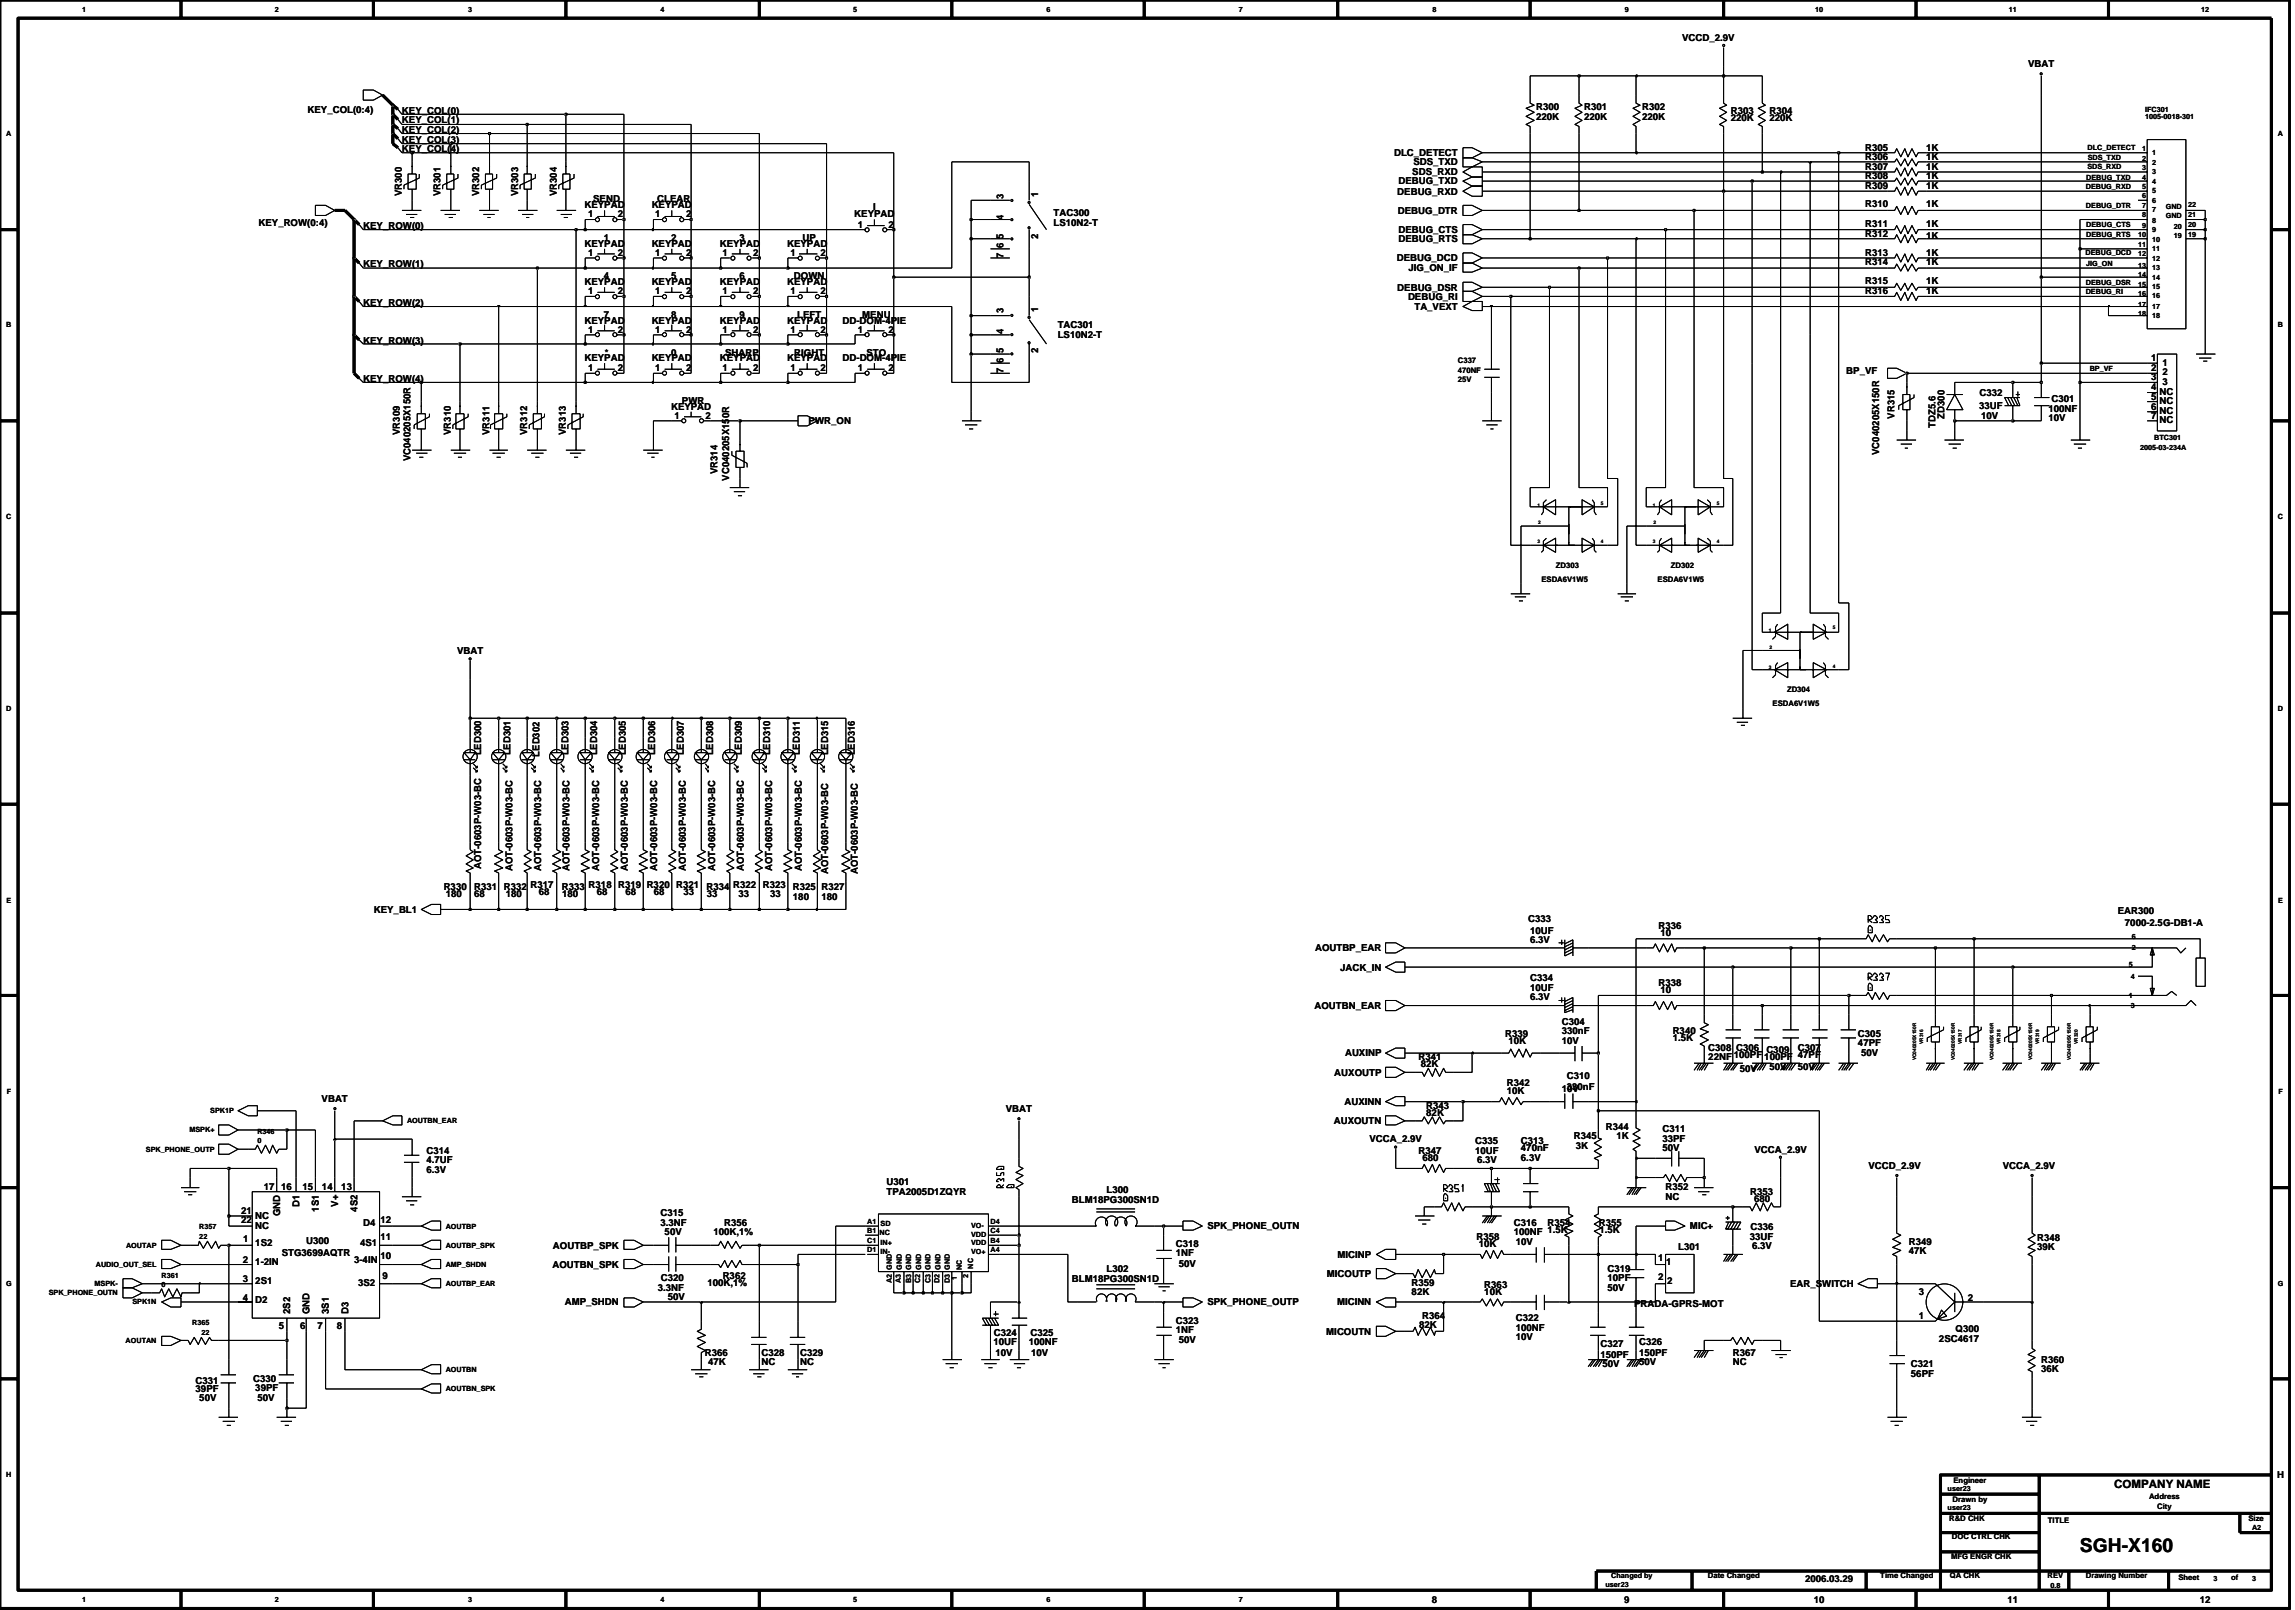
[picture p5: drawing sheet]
<svg xmlns="http://www.w3.org/2000/svg" width="192mm" height="135mm" viewBox="0 0 192 135" stroke-linecap="round" stroke-linejoin="round" font-family="sans-serif">
<defs><g id="words">
<text font-size="1.6" x="173.9" y="129.7">SGH-X160</text>
<text font-size="1" x="176.8" y="124.4">COMPANY NAME</text>
<g font-size=".8">
<text x="140.6" y="3.4">VCCD_2.9V</text>
<text x="169.6" y="5.6">VBAT</text>
<text x="25.7" y="9.4">KEY_COL(0:4)</text>
<text x="33.6" y="11.1">KEY_COL(2)</text>
<text x="33.6" y="10.3">KEY_COL(1)</text>
<text x="33.6" y="9.6">KEY_COL(0)</text>
<text x="33.6" y="11.9">KEY_COL(3)</text>
<text x="128.4" y="9.2">R300</text>
<text x="128.4" y="10.1">220K</text>
<text x="132.5" y="10.1">220K</text>
<text x="132.5" y="9.2">R301</text>
<text x="137.3" y="10.1">220K</text>
<text x="137.3" y="9.2">R302</text>
<text x="144.7" y="9.6">R303</text>
<text x="144.7" y="10.1">220K</text>
<text x="147.9" y="9.6">R304</text>
<text x="147.9" y="10.1">220K</text>
<text x="33.6" y="12.7">KEY_COL(4)</text>
<text x="33.6" y="16.4" transform="rotate(-90 33.6 16.4)">VR300</text>
<text x="36.8" y="16.4" transform="rotate(-90 36.8 16.4)">VR301</text>
<text x="40.1" y="16.4" transform="rotate(-90 40.1 16.4)">VR302</text>
<text x="43.3" y="16.4" transform="rotate(-90 43.3 16.4)">VR303</text>
<text x="46.5" y="16.4" transform="rotate(-90 46.5 16.4)">VR304</text>
<text x="48.9" y="17.4">KEYPAD</text>
<text x="49.6" y="16.9">SEND</text>
<text x="54.5" y="17.4">KEYPAD</text>
<text x="55" y="16.9">CLEAR</text>
<text x="73" y="17.6">I</text>
<text x="83.9" y="16.6" transform="rotate(-90 83.9 16.6)">3</text>
<text x="86.8" y="16.5" transform="rotate(-90 86.8 16.5)">1</text>
<text x="116.6" y="13.1">DLC_DETECT</text>
<text x="116.8" y="16.3">DEBUG_RXD</text>
<text x="116.9" y="17.9">DEBUG_DTR</text>
<text x="116.9" y="15.4">DEBUG_TXD</text>
<text x="118.1" y="14.7">SDS_RXD</text>
<text x="118.2" y="13.8">SDS_TXD</text>
<text x="155.9" y="12.6">R305</text>
<text x="155.9" y="17.3">R310</text>
<text x="155.9" y="13.4">R306</text>
<text x="155.9" y="15.8">R309</text>
<text x="155.9" y="14.2">R307</text>
<text x="155.9" y="15">R308</text>
<text x="161.1" y="12.6">1K</text>
<text x="161.1" y="15">1K</text>
<text x="161.1" y="17.3">1K</text>
<text x="161.1" y="13.4">1K</text>
<text x="161.1" y="15.8">1K</text>
<text x="161.1" y="14.2">1K</text>
<text x="21.6" y="18.9">KEY_ROW(0:4)</text>
<text x="30.4" y="22.3">KEY_ROW(1)</text>
<text x="30.4" y="19.1">KEY_ROW(0)</text>
<text x="48.9" y="23.8">KEYPAD</text>
<text x="48.9" y="20.6">KEYPAD</text>
<text x="49.2" y="21.4">1</text>
<text x="49.2" y="18.2">1</text>
<text x="50.5" y="23.3">4</text>
<text x="50.5" y="20.1">1</text>
<text x="51.7" y="21.4">2</text>
<text x="51.7" y="18.2">2</text>
<text x="54.5" y="23.8">KEYPAD</text>
<text x="54.5" y="20.6">KEYPAD</text>
<text x="54.8" y="18.2">1</text>
<text x="54.8" y="21.4">1</text>
<text x="56.1" y="23.3">5</text>
<text x="56.1" y="20.1">2</text>
<text x="57.4" y="18.2">2</text>
<text x="57.4" y="21.4">2</text>
<text x="60.2" y="23.8">KEYPAD</text>
<text x="60.2" y="20.6">KEYPAD</text>
<text x="60.4" y="21.4">1</text>
<text x="61.8" y="20.1">3</text>
<text x="61.8" y="23.3">6</text>
<text x="63" y="21.4">2</text>
<text x="65.8" y="20.6">KEYPAD</text>
<text x="65.8" y="23.8">KEYPAD</text>
<text x="66.1" y="21.4">1</text>
<text x="66.4" y="23.3">DOWN</text>
<text x="67.1" y="20.1">UP</text>
<text x="68.6" y="21.4">2</text>
<text x="71.4" y="18.2">KEYPAD</text>
<text x="71.7" y="19">1</text>
<text x="74.3" y="19">2</text>
<text x="83.9" y="21.6" transform="rotate(-90 83.9 21.6)">7</text>
<text x="83.9" y="20.7" transform="rotate(-90 83.9 20.7)">6</text>
<text x="83.9" y="20" transform="rotate(-90 83.9 20)">5</text>
<text x="83.9" y="18.4" transform="rotate(-90 83.9 18.4)">4</text>
<text x="86.8" y="20" transform="rotate(-90 86.8 20)">2</text>
<text x="88.1" y="18.9">LS10N2-T</text>
<text x="88.1" y="18">TAC300</text>
<text x="116.8" y="21.8">DEBUG_DCD</text>
<text x="116.9" y="20.2">DEBUG_RTS</text>
<text x="116.9" y="19.5">DEBUG_CTS</text>
<text x="117.8" y="22.7">JIG_ON_IF</text>
<text x="155.9" y="21.4">R313</text>
<text x="155.9" y="23.8">R315</text>
<text x="155.9" y="22.2">R314</text>
<text x="155.9" y="18.9">R311</text>
<text x="155.9" y="19.8">R312</text>
<text x="161.1" y="21.4">1K</text>
<text x="161.1" y="23.8">1K</text>
<text x="161.1" y="22.2">1K</text>
<text x="161.1" y="18.9">1K</text>
<text x="161.1" y="20">1K</text>
<text x="30.4" y="28.7">KEY_ROW(3)</text>
<text x="30.4" y="25.5">KEY_ROW(2)</text>
<text x="48.9" y="27.1">KEYPAD</text>
<text x="49.2" y="27.8">1</text>
<text x="49.2" y="24.6">1</text>
<text x="50.5" y="26.5">7</text>
<text x="50.6" y="29.8">*</text>
<text x="51.7" y="27.8">2</text>
<text x="51.7" y="24.6">2</text>
<text x="54.5" y="27.1">KEYPAD</text>
<text x="54.8" y="24.6">1</text>
<text x="54.8" y="27.8">1</text>
<text x="56.1" y="29.8">0</text>
<text x="56.1" y="26.5">8</text>
<text x="57.4" y="24.6">2</text>
<text x="57.4" y="27.8">2</text>
<text x="60.2" y="27.1">KEYPAD</text>
<text x="60.4" y="27.8">1</text>
<text x="60.4" y="24.6">1</text>
<text x="60.6" y="29.8">SHARP</text>
<text x="61.8" y="26.5">9</text>
<text x="63" y="27.8">2</text>
<text x="63" y="24.6">2</text>
<text x="65.8" y="27.1">KEYPAD</text>
<text x="66.1" y="24.6">1</text>
<text x="66.1" y="27.8">1</text>
<text x="66.4" y="29.8">RIGHT</text>
<text x="66.7" y="26.5">LEFT</text>
<text x="68.6" y="24.6">2</text>
<text x="68.6" y="27.8">2</text>
<text x="70.4" y="27.1">DD-DOM-4PIE</text>
<text x="71.7" y="27.8">1</text>
<text x="72.1" y="26.5">MENU</text>
<text x="72.5" y="29.8">STO</text>
<text x="74.3" y="27.8">2</text>
<text x="83.9" y="29.5" transform="rotate(-90 83.9 29.5)">5</text>
<text x="83.9" y="27.9" transform="rotate(-90 83.9 27.9)">4</text>
<text x="83.9" y="26.1" transform="rotate(-90 83.9 26.1)">3</text>
<text x="86.8" y="29.5" transform="rotate(-90 86.8 29.5)">2</text>
<text x="86.8" y="26" transform="rotate(-90 86.8 26)">1</text>
<text x="88.4" y="28.3">LS10N2-T</text>
<text x="88.4" y="27.4">TAC301</text>
<text x="116.8" y="24.3">DEBUG_DSR</text>
<text x="117.7" y="25.1">DEBUG_RI</text>
<text x="118.3" y="25.9">TA_VEXT</text>
<text x="155.9" y="24.6">R316</text>
<text x="161.1" y="24.6">1K</text>
<text x="30.4" y="32">KEY_ROW(4)</text>
<text x="48.9" y="30.2">KEYPAD</text>
<text x="49.2" y="31">1</text>
<text x="51.7" y="31">2</text>
<text x="54.5" y="30.2">KEYPAD</text>
<text x="54.8" y="31">1</text>
<text x="56.1" y="34.2">KEYPAD</text>
<text x="56.4" y="35">1</text>
<text x="57" y="33.7">PWR</text>
<text x="57.4" y="31">2</text>
<text x="59" y="35">2</text>
<text x="60.2" y="30.2">KEYPAD</text>
<text x="60.4" y="31">1</text>
<text x="63" y="31">2</text>
<text x="65.8" y="30.2">KEYPAD</text>
<text x="66.1" y="31">1</text>
<text x="67.6" y="35.5">PWR_ON</text>
<text x="68.6" y="31">2</text>
<text x="70.4" y="30.2">DD-DOM-4PIE</text>
<text x="71.7" y="31">1</text>
<text x="74.3" y="31">2</text>
<text x="83.9" y="31.1" transform="rotate(-90 83.9 31.1)">7</text>
<text x="83.9" y="30.4" transform="rotate(-90 83.9 30.4)">6</text>
<text x="154.4" y="31.2">BP_VF</text>
<text x="158.4" y="35" transform="rotate(-90 158.4 35)">VR315</text>
<text x="161.8" y="35.8" transform="rotate(-90 161.8 35.8)">TDZ5.6</text>
<text x="162.6" y="35" transform="rotate(-90 162.6 35)">ZD300</text>
<text x="165.5" y="34.2">33UF</text>
<text x="165.5" y="33.1">C332</text>
<text x="165.7" y="35">10V</text>
<text x="171.3" y="34.4">100NF</text>
<text x="171.3" y="35.2">10V</text>
<text x="171.5" y="33.6">C301</text>
<text x="179.9" y="30.2">1</text>
<text x="179.9" y="31">2</text>
<text x="179.9" y="31.8">3</text>
<text x="179.9" y="32.6">4</text>
<text x="179.9" y="33.4">5</text>
<text x="179.9" y="34.2">6</text>
<text x="179.9" y="35">7</text>
<text x="180.6" y="33">NC</text>
<text x="180.6" y="33.7">NC</text>
<text x="180.6" y="34.6">NC</text>
<text x="180.6" y="35.3">NC</text>
<text x="180.8" y="30.6">1</text>
<text x="180.8" y="31.4">2</text>
<text x="180.8" y="32.2">3</text>
<text x="33.4" y="36.4" transform="rotate(-90 33.4 36.4)">VR309</text>
<text x="34.3" y="38.6" transform="rotate(-90 34.3 38.6)">VC040205X150R</text>
<text x="37.7" y="36.4" transform="rotate(-90 37.7 36.4)">VR310</text>
<text x="40.9" y="36.4" transform="rotate(-90 40.9 36.4)">VR311</text>
<text x="44.1" y="36.4" transform="rotate(-90 44.1 36.4)">VR312</text>
<text x="47.3" y="36.4" transform="rotate(-90 47.3 36.4)">VR313</text>
<text x="60" y="39.6" transform="rotate(-90 60 39.6)">VR314</text>
<text x="61" y="40.2" transform="rotate(-90 61 40.2)">VC040205X150R</text>
<text x="157.1" y="38" transform="rotate(-90 157.1 38)">VC040205X150R</text>
<text x="38.2" y="54.6">VBAT</text>
<text x="40.2" y="63.1" transform="rotate(-90 40.2 63.1)">LED300</text>
<text x="42.7" y="63.1" transform="rotate(-90 42.7 63.1)">LED301</text>
<text x="45.1" y="63.2" transform="rotate(-90 45.1 63.2)">LED302</text>
<text x="47.5" y="63.1" transform="rotate(-90 47.5 63.1)">LED303</text>
<text x="49.9" y="63.1" transform="rotate(-90 49.9 63.1)">LED304</text>
<text x="52.3" y="63.1" transform="rotate(-90 52.3 63.1)">LED305</text>
<text x="54.8" y="63.1" transform="rotate(-90 54.8 63.1)">LED306</text>
<text x="57.2" y="63.1" transform="rotate(-90 57.2 63.1)">LED307</text>
<text x="59.6" y="63.1" transform="rotate(-90 59.6 63.1)">LED308</text>
<text x="62" y="63.1" transform="rotate(-90 62 63.1)">LED309</text>
<text x="64.4" y="63.1" transform="rotate(-90 64.4 63.1)">LED310</text>
<text x="66.9" y="63.1" transform="rotate(-90 66.9 63.1)">LED311</text>
<text x="69.3" y="63.1" transform="rotate(-90 69.3 63.1)">LED315</text>
<text x="71.5" y="63.1" transform="rotate(-90 71.5 63.1)">LED316</text>
<text x="31.3" y="76.3">KEY_BL1</text>
<text x="37.1" y="74.4">R330</text>
<text x="37.3" y="75">180</text>
<text x="39.7" y="75">68</text>
<text x="39.7" y="74.4">R331</text>
<text x="40.2" y="72.6" transform="rotate(-90 40.2 72.6)">AOT-0603P-W03-BC</text>
<text x="42.1" y="74.4">R332</text>
<text x="42.3" y="75">180</text>
<text x="42.9" y="72.8" transform="rotate(-90 42.9 72.8)">AOT-0603P-W03-BC</text>
<text x="44.4" y="74.2">R317</text>
<text x="45.1" y="74.8">68</text>
<text x="45.2" y="72.8" transform="rotate(-90 45.2 72.8)">AOT-0603P-W03-BC</text>
<text x="47" y="74.4">R333</text>
<text x="47" y="75">180</text>
<text x="47.6" y="72.8" transform="rotate(-90 47.6 72.8)">AOT-0603P-W03-BC</text>
<text x="49.2" y="74.2">R318</text>
<text x="49.9" y="74.8">68</text>
<text x="50.1" y="72.8" transform="rotate(-90 50.1 72.8)">AOT-0603P-W03-BC</text>
<text x="51.7" y="74.2">R319</text>
<text x="52.3" y="74.8">68</text>
<text x="52.5" y="72.8" transform="rotate(-90 52.5 72.8)">AOT-0603P-W03-BC</text>
<text x="54.1" y="74.2">R320</text>
<text x="54.7" y="74.8">68</text>
<text x="55" y="72.8" transform="rotate(-90 55 72.8)">AOT-0603P-W03-BC</text>
<text x="56.5" y="74.2">R321</text>
<text x="57.1" y="74.8">33</text>
<text x="57.3" y="72.8" transform="rotate(-90 57.3 72.8)">AOT-0603P-W03-BC</text>
<text x="59.1" y="74.4">R334</text>
<text x="59.1" y="75">33</text>
<text x="59.8" y="72.8" transform="rotate(-90 59.8 72.8)">AOT-0603P-W03-BC</text>
<text x="61.3" y="74.2">R322</text>
<text x="61.7" y="75">33</text>
<text x="62.2" y="72.8" transform="rotate(-90 62.2 72.8)">AOT-0603P-W03-BC</text>
<text x="63.8" y="74.2">R323</text>
<text x="64.4" y="75">33</text>
<text x="64.6" y="72.8" transform="rotate(-90 64.6 72.8)">AOT-0603P-W03-BC</text>
<text x="66.3" y="75.2">180</text>
<text x="66.3" y="74.4">R325</text>
<text x="67" y="72.8" transform="rotate(-90 67 72.8)">AOT-0603P-W03-BC</text>
<text x="68.7" y="75.2">180</text>
<text x="68.7" y="74.4">R327</text>
<text x="69.3" y="73" transform="rotate(-90 69.3 73)">AOT-0603P-W03-BC</text>
<text x="71.7" y="73" transform="rotate(-90 71.7 73)">AOT-0603P-W03-BC</text>
<text x="127.8" y="77">C333</text>
<text x="138.7" y="77.6">R336</text>
<text x="177.1" y="76.4">EAR300</text>
<text x="177.7" y="77.4">7000-2.5G-DB1-A</text>
<text x="110" y="79.5">AOUTBP_EAR</text>
<text x="112.1" y="81.1">JACK_IN</text>
<text x="127.9" y="78">10UF</text>
<text x="127.9" y="78.8">6.3V</text>
<text x="127.9" y="82">C334</text>
<text x="127.9" y="82.9">10UF</text>
<text x="127.9" y="83.6">6.3V</text>
<text x="138.7" y="82.4">R338</text>
<text x="138.8" y="78.2">10</text>
<text x="138.8" y="83">10</text>
<text x="109.9" y="84.3">AOUTBN_EAR</text>
<text x="111.6" y="89.9">AUXOUTP</text>
<text x="112.5" y="88.3">AUXINP</text>
<text x="118.6" y="88.6">R341</text>
<text x="118.8" y="89.2">82K</text>
<text x="125.8" y="86.6">R339</text>
<text x="126.1" y="87.2">10K</text>
<text x="130.6" y="85.6">C304</text>
<text x="130.6" y="86.4">330nF</text>
<text x="130.6" y="87.3">10V</text>
<text x="139.9" y="87">1.5K</text>
<text x="139.9" y="86.4">R340</text>
<text x="142.8" y="87.8">C308 C306</text>
<text x="142.8" y="88.6">22NF 100PF 100PF 47PF</text>
<text x="145.5" y="89.6">50V</text>
<text x="147.7" y="88">C309</text>
<text x="147.9" y="89.5">50V</text>
<text x="150.3" y="87.8">C307</text>
<text x="150.3" y="89.5">50V</text>
<text x="155.4" y="86.7">C305</text>
<text x="155.4" y="87.4">47PF</text>
<text x="155.6" y="88.3">50V</text>
<text x="26.9" y="92.1">VBAT</text>
<text x="84.1" y="92.9">VBAT</text>
<text x="111.5" y="94">AUXOUTN</text>
<text x="112.4" y="92.4">AUXINN</text>
<text x="114.5" y="95.5">VCCA_2.9V</text>
<text x="119.3" y="93.3">82K</text>
<text x="119.3" y="92.7">R343</text>
<text x="123.3" y="95.6">C335</text>
<text x="126" y="90.8">R342</text>
<text x="126" y="91.4">10K</text>
<text x="127.2" y="95.6">C313</text>
<text x="130.6" y="91.2">10V</text>
<text x="131" y="90.2">C310</text>
<text x="131" y="91.1">330nF</text>
<text x="131.6" y="95.2">R345</text>
<text x="134.3" y="94.4">R344</text>
<text x="135.2" y="95.2">1K</text>
<text x="139" y="95.5">33PF</text>
<text x="139" y="94.6">C311</text>
<text x="20.2" y="101.4">21</text>
<text x="21.3" y="101.9">NC</text>
<text x="22.1" y="99.4">17</text>
<text x="23.4" y="101.6" transform="rotate(-90 23.4 101.6)">GND</text>
<text x="23.5" y="99.4">16</text>
<text x="25" y="100.9" transform="rotate(-90 25 100.9)">D1</text>
<text x="25.3" y="99.4">15</text>
<text x="26.7" y="101.3" transform="rotate(-90 26.7 101.3)">1S1</text>
<text x="26.9" y="99.4">14</text>
<text x="28.3" y="100.9" transform="rotate(-90 28.3 100.9)">V+</text>
<text x="28.5" y="99.4">13</text>
<text x="29.9" y="101.3" transform="rotate(-90 29.9 101.3)">4S2</text>
<text x="35.7" y="96.5">C314</text>
<text x="35.7" y="97.2">4.7UF</text>
<text x="35.7" y="98.1">6.3V</text>
<text x="55.2" y="101.6">C315</text>
<text x="74.1" y="99">U301</text>
<text x="74.1" y="99.9">TPA2005D1ZQYR</text>
<text x="89.6" y="100.6">BLM18PG300SN1D</text>
<text x="92.5" y="99.7">L300</text>
<text x="118.6" y="96.5">R347</text>
<text x="118.9" y="97.1">680</text>
<text x="123.3" y="96.5">10UF</text>
<text x="123.5" y="97.2">6.3V</text>
<text x="127.2" y="97.1">6.3V</text>
<text x="127.2" y="96.2">470nF</text>
<text x="131.8" y="96">3K</text>
<text x="139" y="96.2">50V</text>
<text x="139.3" y="99.4">R352</text>
<text x="139.3" y="100.3">NC</text>
<text x="146.3" y="99.9">R353</text>
<text x="146.7" y="100.4">680</text>
<text x="146.7" y="96.3">VCCA_2.9V</text>
<text x="156.2" y="97.7">VCCD_2.9V</text>
<text x="167.5" y="97.7">VCCA_2.9V</text>
<text x="20.2" y="102.2">22</text>
<text x="20.3" y="107.1">3</text>
<text x="20.3" y="105.5">2</text>
<text x="20.3" y="103.8">1</text>
<text x="21.3" y="102.8">NC</text>
<text x="21.3" y="104.1">1S2</text>
<text x="21.3" y="107.3">2S1</text>
<text x="21.3" y="105.7">1-2IN</text>
<text x="23.6" y="105">STG3699AQTR</text>
<text x="25.6" y="103.9">U300</text>
<text x="29.6" y="105.5">3-4IN</text>
<text x="29.9" y="107.5">3S2</text>
<text x="30.1" y="104.1">4S1</text>
<text x="30.4" y="102.5">D4</text>
<text x="31.8" y="105.3">10</text>
<text x="31.8" y="103.7">11</text>
<text x="31.8" y="102.2">12</text>
<text x="32" y="106.9">9</text>
<text x="46.2" y="106">AOUTBN_SPK</text>
<text x="46.2" y="104.4">AOUTBP_SPK</text>
<text x="55" y="107.9">3.3NF</text>
<text x="55.2" y="102.5">3.3NF</text>
<text x="55.3" y="107">C320</text>
<text x="55.6" y="103.2">50V</text>
<text x="59.2" y="107.5">100K,1%</text>
<text x="59.7" y="103.2">100K,1%</text>
<text x="60.4" y="106.9">R362</text>
<text x="60.5" y="102.5">R356</text>
<text x="89.6" y="107.2">BLM18PG300SN1D</text>
<text x="92.5" y="106.3">L302</text>
<text x="98.3" y="104.2">C318</text>
<text x="98.3" y="105">1NF</text>
<text x="98.6" y="105.9">50V</text>
<text x="100.9" y="102.8">SPK_PHONE_OUTN</text>
<text x="110.9" y="106.7">MICOUTP</text>
<text x="111.8" y="105.1">MICINP</text>
<text x="118" y="107.5">R359</text>
<text x="123.5" y="103.7">R358</text>
<text x="123.7" y="104.2">10K</text>
<text x="124.1" y="107.6">R363</text>
<text x="126.6" y="103.2">100NF 1.5K</text>
<text x="126.6" y="102.5">C316</text>
<text x="126.7" y="104.1">10V</text>
<text x="129.4" y="102.5">R354</text>
<text x="133.7" y="102.5">R355</text>
<text x="133.7" y="103.1">1.5K</text>
<text x="134.4" y="107">10PF</text>
<text x="134.4" y="106.3">C319</text>
<text x="134.4" y="107.9">50V</text>
<text x="138.6" y="105.4">1</text>
<text x="138.6" y="107">2</text>
<text x="139.3" y="105.7">1</text>
<text x="139.4" y="107.4">2</text>
<text x="140.3" y="104.5">L301</text>
<text x="141.3" y="102.8">MIC+</text>
<text x="146.3" y="103.7">33UF</text>
<text x="146.4" y="102.8">C336</text>
<text x="146.5" y="104.4">6.3V</text>
<text x="149.7" y="107.6">EAR_SWITCH</text>
<text x="159.6" y="104.1">R349</text>
<text x="159.6" y="104.8">47K</text>
<text x="170.3" y="103.7">R348</text>
<text x="170.3" y="104.5">39K</text>
<text x="20.3" y="108.7">4</text>
<text x="21.3" y="108.9">D2</text>
<text x="23.3" y="111.1">5</text>
<text x="24.3" y="109.8" transform="rotate(-90 24.3 109.8)">2S2</text>
<text x="25.1" y="111.1">6</text>
<text x="25.9" y="109.8" transform="rotate(-90 25.9 109.8)">GND</text>
<text x="26.5" y="111.1">7</text>
<text x="27.5" y="109.8" transform="rotate(-90 27.5 109.8)">3S1</text>
<text x="28.2" y="111.1">8</text>
<text x="29.1" y="109.8" transform="rotate(-90 29.1 109.8)">D3</text>
<text x="47.2" y="109.1">AMP_SHDN</text>
<text x="55.8" y="108.6">50V</text>
<text x="58.9" y="113.3">R366</text>
<text x="63.7" y="113.3">C328</text>
<text x="66.9" y="113.3">C329</text>
<text x="83.1" y="112.5">10UF</text>
<text x="83.1" y="111.7">C324</text>
<text x="83.2" y="113.3">10V</text>
<text x="86" y="112.5">100NF</text>
<text x="86.2" y="111.7">C325</text>
<text x="86.2" y="113.3">10V</text>
<text x="98.3" y="110.7">C323</text>
<text x="98.3" y="111.4">1NF</text>
<text x="98.6" y="112.3">50V</text>
<text x="100.9" y="109.1">SPK_PHONE_OUTP</text>
<text x="110.9" y="111.6">MICOUTN</text>
<text x="111.8" y="109.1">MICINN</text>
<text x="118" y="108.2">82K</text>
<text x="118.7" y="111">82K</text>
<text x="118.9" y="110.3">R364</text>
<text x="124.1" y="108.2">10K</text>
<text x="126.7" y="112">10V</text>
<text x="126.7" y="111.3">100NF</text>
<text x="126.7" y="110.4">C322</text>
<text x="133.8" y="112.6">C327</text>
<text x="133.8" y="113.5">150PF</text>
<text x="136.6" y="109.2">PRADA-GPRS-MOT</text>
<text x="137" y="112.5">C326</text>
<text x="137" y="113.3">150PF</text>
<text x="144.9" y="113.3">R367</text>
<text x="160.4" y="108.2">3</text>
<text x="160.4" y="110.3">1</text>
<text x="162.1" y="112.1">2SC4617</text>
<text x="163.5" y="111.3">Q300</text>
<text x="164.5" y="108.7">2</text>
<text x="170.7" y="113.9">R360</text>
<text x="16.4" y="116.3">39PF</text>
<text x="16.4" y="115.7">C331</text>
<text x="16.7" y="117.1">50V</text>
<text x="21.2" y="115.5">C330</text>
<text x="21.3" y="116.3">39PF</text>
<text x="21.5" y="117.1">50V</text>
<text x="59.2" y="114.1">47K</text>
<text x="63.7" y="114.1">NC</text>
<text x="66.9" y="114.1">NC</text>
<text x="134" y="114.2">50V</text>
<text x="137" y="114.1">50V</text>
<text x="144.9" y="114.1">NC</text>
<text x="159.8" y="115.1">56PF</text>
<text x="159.8" y="114.2">C321</text>
<text x="170.7" y="114.6">36K</text>
<text x="190.4" y="123.6">H</text>
<text x="119.7" y="134">8</text>
<text x="135.8" y="134">9</text>
<text x="150.9" y="132.2">2006.03.29</text>
<text x="151.7" y="134">10</text>
<text x="167.8" y="134">11</text>
<text x="183.9" y="134">12</text>
</g>
<g font-size=".6">
<text x="6.9" y="1">1</text>
<text x="23" y="1">2</text>
<text x="39.1" y="1">3</text>
<text x="55.2" y="1">4</text>
<text x="71.3" y="1">5</text>
<text x="87.5" y="1">6</text>
<text x="103.6" y="1">7</text>
<text x="119.8" y="1">8</text>
<text x="135.9" y="1">9</text>
<text x="151.8" y="1">10</text>
<text x="168" y="1">11</text>
<text x="184" y="1">12</text>
<text x=".5" y="11.4">A</text>
<text x="179.4" y="10">1005-0018-301</text>
<text x="179.4" y="9.4">IFC301</text>
<text x="190.5" y="11.4">A</text>
<text x="174.4" y="15.8">DEBUG_RXD</text>
<text x="174.4" y="17.4">DEBUG_DTR</text>
<text x="174.4" y="15">DEBUG_TXD</text>
<text x="174.5" y="14.2">SDS_RXD</text>
<text x="174.6" y="12.6">DLC_DETECT</text>
<text x="174.6" y="13.4">SDS_TXD</text>
<text x="179.1" y="14.2">3</text>
<text x="179.1" y="15">4</text>
<text x="179.1" y="15.8">5</text>
<text x="179.1" y="16.6">6</text>
<text x="179.1" y="17.4">7</text>
<text x="179.1" y="13.4">2</text>
<text x="179.1" y="12.6">1</text>
<text x="180" y="14.5">3</text>
<text x="180" y="15.4">4</text>
<text x="180" y="16.1">5</text>
<text x="180" y="17">6</text>
<text x="180" y="17.8">7</text>
<text x="180" y="13.8">2</text>
<text x="180" y="12.9">1</text>
<text x="181.1" y="17.5">GND</text>
<text x="182.9" y="17.3">22</text>
<text x="174.4" y="21.3">DEBUG_DCD</text>
<text x="174.4" y="23.8">DEBUG_DSR</text>
<text x="174.4" y="22.2">JIG_ON</text>
<text x="174.4" y="19">DEBUG_CTS</text>
<text x="174.4" y="19.8">DEBUG_RTS</text>
<text x="178.8" y="19.8">10</text>
<text x="178.8" y="20.6">11</text>
<text x="178.8" y="21.4">12</text>
<text x="178.8" y="22.4">13</text>
<text x="178.8" y="23.2">14</text>
<text x="179.1" y="18.2">8</text>
<text x="179.1" y="19">9</text>
<text x="180" y="18.6">8</text>
<text x="180" y="19.4">9</text>
<text x="180" y="23.4">14</text>
<text x="180" y="20.2">10</text>
<text x="180" y="21">11</text>
<text x="180" y="21.8">12</text>
<text x="180" y="22.6">13</text>
<text x="181.1" y="18.3">GND</text>
<text x="181.8" y="19.9">19</text>
<text x="181.8" y="19.1">20</text>
<text x="182.9" y="18.2">21</text>
<text x="182.9" y="19.8">19</text>
<text x="182.9" y="18.9">20</text>
<text x=".5" y="27.4">B</text>
<text x="174.4" y="24.6">DEBUG_RI</text>
<text x="178.8" y="24">15</text>
<text x="178.8" y="24.8">16</text>
<text x="178.8" y="25.6">17</text>
<text x="178.8" y="26.4">18</text>
<text x="180" y="24.2">15</text>
<text x="180" y="24.9">16</text>
<text x="180" y="25.8">17</text>
<text x="180" y="26.5">18</text>
<text x="190.5" y="27.4">B</text>
<text x="121.9" y="30.4">C337</text>
<text x="121.9" y="31.2">470NF</text>
<text x="121.9" y="32">25V</text>
<text x="174.7" y="31">BP_VF</text>
<text x="178.9" y="37.6">2005-03-234A</text>
<text x="180.1" y="36.8">BTC301</text>
<text x=".5" y="43.4">C</text>
<text x="130.1" y="47.5">ZD303</text>
<text x="139.7" y="47.5">ZD302</text>
<text x="190.5" y="43.4">C</text>
<text x="128.9" y="48.6">ESDA6V1W5</text>
<text x="138.6" y="48.6">ESDA6V1W5</text>
<text x=".5" y="59.4">D</text>
<text x="148.2" y="59">ESDA6V1W5</text>
<text x="149.4" y="57.9">ZD304</text>
<text x="190.5" y="59.4">D</text>
<text x=".5" y="75.5">E</text>
<text x="190.5" y="75.5">E</text>
<text x="178" y="80.8">5</text>
<text x="178" y="83.4">1</text>
<text x="178.2" y="81.8">4</text>
<text x="178.3" y="78.5">6</text>
<text x="178.3" y="79.4">2</text>
<text x="178.2" y="84.2">3</text>
<text x=".6" y="91.4">F</text>
<text x="15.8" y="94.7">MSPK+</text>
<text x="17.6" y="93">SPK1P</text>
<text x="21.5" y="95.5">0</text>
<text x="21.5" y="94.8">R346</text>
<text x="34" y="93.9">AOUTBN_EAR</text>
<text x="190.5" y="91.4">F</text>
<text x="12.2" y="96.3">SPK_PHONE_OUTP</text>
<text x=".5" y="107.5">G</text>
<text x="7.9" y="107.5">MSPK-</text>
<text x="8" y="105.9">AUDIO_OUT_SEL</text>
<text x="10.5" y="104.3">AOUTAP</text>
<text x="13.5" y="107.5">0</text>
<text x="13.5" y="106.8">R361</text>
<text x="16.7" y="103.6">22</text>
<text x="16.7" y="102.7">R357</text>
<text x="37.3" y="107.5">AOUTBP_EAR</text>
<text x="37.3" y="102.7">AOUTBP</text>
<text x="37.3" y="104.3">AOUTBP_SPK</text>
<text x="37.3" y="105.9">AMP_SHDN</text>
<text x="72.5" y="102.3">A1</text>
<text x="72.5" y="103.9">C1</text>
<text x="72.5" y="104.7">D1</text>
<text x="72.5" y="103.1">B1</text>
<text x="73.5" y="103.2">NC</text>
<text x="73.6" y="102.5">SD</text>
<text x="73.6" y="104.1">IN+</text>
<text x="73.6" y="104.8">IN-</text>
<text x="74.6" y="107.2" transform="rotate(-90 74.6 107.2)">A2</text>
<text x="74.6" y="106.1" transform="rotate(-90 74.6 106.1)">GND</text>
<text x="75.3" y="107.2" transform="rotate(-90 75.3 107.2)">A3</text>
<text x="75.4" y="106.1" transform="rotate(-90 75.4 106.1)">GND</text>
<text x="76.2" y="107.2" transform="rotate(-90 76.2 107.2)">B3</text>
<text x="76.2" y="106.1" transform="rotate(-90 76.2 106.1)">GND</text>
<text x="76.9" y="107.2" transform="rotate(-90 76.9 107.2)">C2</text>
<text x="77" y="106.1" transform="rotate(-90 77 106.1)">GND</text>
<text x="77.8" y="107.2" transform="rotate(-90 77.8 107.2)">C3</text>
<text x="77.8" y="106.1" transform="rotate(-90 77.8 106.1)">GND</text>
<text x="78.6" y="107.2" transform="rotate(-90 78.6 107.2)">D2</text>
<text x="78.6" y="106.1" transform="rotate(-90 78.6 106.1)">GND</text>
<text x="79.4" y="107.2" transform="rotate(-90 79.4 107.2)">D3</text>
<text x="79.4" y="106.1" transform="rotate(-90 79.4 106.1)">GND</text>
<text x="80" y="107" transform="rotate(-90 80 107)">1</text>
<text x="80.4" y="106.1" transform="rotate(-90 80.4 106.1)">NC</text>
<text x="80.9" y="106.8" transform="rotate(-90 80.9 106.8)">2</text>
<text x="81.2" y="103.4">VDD</text>
<text x="81.2" y="104.1">VDD</text>
<text x="81.2" y="104.8">VO+</text>
<text x="81.2" y="102.6">VO-</text>
<text x="81.4" y="106" transform="rotate(-90 81.4 106)">NC</text>
<text x="82.8" y="103.1">C4</text>
<text x="82.8" y="103.9">B4</text>
<text x="82.8" y="104.7">A4</text>
<text x="82.8" y="102.3">D4</text>
<text x="190.4" y="107.5">G</text>
<text x="4.1" y="108.3">SPK_PHONE_OUTN</text>
<text x="10.5" y="112.2">AOUTAN</text>
<text x="11.1" y="109">SPK1N</text>
<text x="16.1" y="110.8">R365</text>
<text x="16.8" y="111.6">22</text>
<text x="37.3" y="116.3">AOUTBN_SPK</text>
<text x="37.3" y="114.7">AOUTBN</text>
<text x=".5" y="123.5">H</text>
<text x="162.8" y="124.6">user23</text>
<text x="163.3" y="125.5">Drawn by</text>
<text x="163.3" y="123.9">Engineer</text>
<text x="179.7" y="125.3">Address</text>
<text x="134.7" y="131.9">Changed by</text>
<text x="142.8" y="131.9">Date Changed</text>
<text x="157.2" y="131.9">Time Changed</text>
<text x="162.8" y="126.2">user23</text>
<text x="163" y="127.1">R&amp;D CHK</text>
<text x="163" y="131.9">QA CHK</text>
<text x="163.1" y="130.3">MFG ENGR CHK</text>
<text x="163.2" y="128.7">DOC CTRL CHK</text>
<text x="171.2" y="131.9">REV</text>
<text x="171.2" y="127.3">TITLE</text>
<text x="174.4" y="131.9">Drawing Number</text>
<text x="180.4" y="126.1">City</text>
<text x="188" y="127.1">Size</text>
<text x="188.3" y="127.8">A2</text>
<text x="6.9" y="133.9">1</text>
<text x="23" y="133.9">2</text>
<text x="39.1" y="133.9">3</text>
<text x="55.2" y="133.9">4</text>
<text x="71.3" y="133.9">5</text>
<text x="87.5" y="133.9">6</text>
<text x="103.6" y="133.9">7</text>
<text x="134.2" y="132.7">user23</text>
<text x="171.4" y="132.7">0.8</text>
<text x="182.1" y="132">Sheet</text>
<text x="185.1" y="132.1">3</text>
<text x="186.5" y="132">of</text>
<text x="188.3" y="132.1">3</text>
</g>
<g font-size=".4">
<text x="128.6" y="42.4">1</text>
<text x="128.6" y="45.4">3</text>
<text x="128.6" y="43.8">2</text>
<text x="133.8" y="45.4">4</text>
<text x="133.8" y="42.2">5</text>
<text x="138.2" y="42.4">1</text>
<text x="138.2" y="45.4">3</text>
<text x="138.2" y="43.8">2</text>
<text x="143.5" y="45.4">4</text>
<text x="143.5" y="42.2">5</text>
<text x="147.9" y="52.8">1</text>
<text x="153.3" y="52.6">5</text>
<text x="147.9" y="55.9">3</text>
<text x="147.9" y="54.2">2</text>
<text x="153.3" y="55.8">4</text>
<text x="160.2" y="88.6" transform="rotate(-90 160.2 88.6)">VC040205X150R</text>
<text x="160.8" y="87.3" transform="rotate(-90 160.8 87.3)">VR316</text>
<text x="163.4" y="88.6" transform="rotate(-90 163.4 88.6)">VC040205X150R</text>
<text x="164" y="87.3" transform="rotate(-90 164 87.3)">VR317</text>
<text x="166.7" y="88.6" transform="rotate(-90 166.7 88.6)">VC040205X150R</text>
<text x="167.3" y="87.3" transform="rotate(-90 167.3 87.3)">VR318</text>
<text x="169.9" y="88.6" transform="rotate(-90 169.9 88.6)">VC040205X150R</text>
<text x="170.5" y="87.3" transform="rotate(-90 170.5 87.3)">VR319</text>
<text x="173.1" y="88.6" transform="rotate(-90 173.1 88.6)">VC040205X150R</text>
<text x="173.7" y="87.3" transform="rotate(-90 173.7 87.3)">VR320</text>
</g>
</g></defs>
<g fill="none" stroke="#000" stroke-width=".08">
<path d="M26.4 17.2h.8l.8 .4-.8 .4h-.8zM30 18.8l.4 .4M30.4 7.5h.8l.8 .4-.8 .5h-.8zM33.3 10l.3 .4M33.3 9.1l.3 .5M33.3 11.6l.3 .4M33.3 10.7l.3 .5M33.3 12.3l.3 .5M33.6 17.6h1.6M33.9 17.9h1M34.1 14.5h.7v1.3h-.7zM34.3 18.2h.3"/>
<path d="M34.5 13.5v1M34.5 15.8v1.8M35.1 14.5v.4l-1.3 .6v.3M36.8 17.6h1.7M37.2 17.9h.9M37.4 14.5h.5v1.3h-.5zM37.5 18.2h.4M37.7 13.5v1M37.7 15.8v1.8M38.3 14.5v.4l-1.3 .6v.3M40.1 17.6h1.6M40.4 17.9h1"/>
<path d="M40.6 14.5h.6v1.3h-.6zM40.8 18.2h.2M40.9 13.5v1M40.9 15.8v1.8M41.5 14.5v.4l-1.3 .6v.3M43.3 17.6h1.6M43.7 17.9h.9M43.8 14.5h.6v1.3h-.6zM44 18.2h.2M44.1 13.5v1M44.1 15.8v1.8M44.8 14.5v.4l-1.3 .6v.3"/>
<path d="M46.5 17.6h1.7M46.9 17.9h.9M47.1 14.5h.6v1.3h-.6zM47.1 18.2h.4M47.3 13.5v1M47.3 15.8v1.8M48 14.5v.4l-1.3 .6v.3M48.9 18.3h.9M50 18.1h1.4M50.5 17.6v.5M51.6 18.3h.6M54.6 18.3h.8"/>
<path d="M55.6 18.1h1.4M56.2 17.6v.5M57.2 18.3h.6M71.5 19.2h.8M72.5 18.9h1.5M73.1 18.3v.6M74.1 19.2h.6M82.8 18.3h1.6M82.8 16.7h1.6M82.8 20h1.6M86.1 15.1v1.6M86.1 19.2v1.6"/>
<path d="M86.1 17.1l1.4 2.1M122.3 16l.8-.4h.8v.8h-.8zM122.3 15.1l.8-.3h.8v.8h-.8zM122.3 19.6h.8l.8 .4-.8 .4h-.8zM122.3 13.2h.8l.8 .3-.8 .5h-.8zM122.3 14.4l.8-.4h.8v.8h-.8zM122.3 18.8h.8l.8 .4-.8 .4h-.8zM122.3 17.2h.8l.8 .4-.8 .4h-.8zM122.3 12.3h.8l.8 .5-.8 .4h-.8zM127.9 7.9v.7l.4 .2-.7 .2 .7 .4-.7 .3 .7 .4-.7 .3 .3 .2v.6M132 7.9v.7l.3 .2-.6 .2 .6 .4-.6 .3 .6 .4-.6 .3 .3 .2v.6M136.8 7.9v.7l.3 .2-.6 .2 .6 .4-.6 .3 .6 .4-.6 .3 .3 .2v.6"/>
<path d="M144.1 7.9v.7l.3 .2-.6 .2 .6 .4-.6 .3 .6 .4-.6 .3 .3 .2v.6M144.1 4v1.6M147.3 7.9v.7l.3 .2-.6 .2 .6 .4-.6 .3 .6 .4-.6 .3 .3 .2v.6M157.8 15.1h.6l.2-.2 .3 .6 .4-.6 .2 .6 .4-.6 .3 .6 .2-.4h.7M157.8 14.4h.6l.2-.4 .3 .7 .4-.7 .2 .7 .4-.7 .3 .7 .2-.3h.7M157.8 13.5h.6l.2-.2 .3 .6 .4-.6 .2 .6 .4-.6 .3 .6 .2-.4h.7M157.8 12.8h.6l.2-.4 .3 .7 .4-.7 .2 .7 .4-.7 .3 .7 .2-.3h.7M157.8 16h.6l.2-.4 .3 .7 .4-.7 .2 .7 .4-.7 .3 .7 .2-.3h.7M157.8 17.6h.6l.2-.4 .3 .7 .4-.7 .2 .7 .4-.7 .3 .7 .2-.3h.7M157.8 19.2h.6l.2-.3 .3 .6 .4-.6 .2 .6 .4-.6 .3 .6 .2-.3h.7M157.8 20h.6l.2-.4 .3 .7 .4-.7 .2 .7 .4-.7 .3 .7 .2-.3h.7M170.7 6.3v1.6"/>
<path d="M178.8 15.1h.7M178.8 19.2h.7M178.8 18.3h.7M178.8 17.6h.7M178.8 13.5h.7M178.8 12.8h.7M178.8 16h.7M178.8 16.7h.7M178.8 20h.7M178.8 14.4h.7M179.5 11.7h3.3v15.8h-3.3zM182.8 19.2h.8"/>
<path d="M182.8 18.3h.8M182.8 17.6h.8M182.8 20h.8M30 31.6l.4 .4M30 22l.4 .4M30 25.2l.4 .4M30 28.4l.4 .3M34.5 37.6h1.6M34.8 37.9h.9M34.9 34.6h.7v1.2h-.7zM35.1 38.2h.3M35.2 33.6v1"/>
<path d="M35.2 35.8v1.8M35.9 34.6v.2l-1.3 .7v.3M37.7 37.6h1.6M37.9 37.9h1.1M38.1 34.6h.7v1.2h-.7zM38.3 38.2h.3M38.5 33.6v1M38.5 35.8v1.8M39.1 34.6v.2l-1.2 .7v.3M40.9 37.6h1.6M41.2 37.9h1M41.4 34.6h.6v1.2h-.6z"/>
<path d="M41.5 38.2h.4M41.7 33.6v1M41.7 35.8v1.8M42.4 34.6v.2l-1.4 .7v.3M44.1 37.6h1.6M44.4 37.9h1M44.6 34.6h.7v1.2h-.7zM44.8 38.2h.3M44.9 33.6v1M44.9 35.8v1.8M45.5 34.6v.2l-1.3 .7v.3M47.3 37.6h1.6"/>
<path d="M47.7 37.9h.9M47.8 34.6h.7v1.2h-.7zM48 38.2h.3M48.2 33.6v1M48.2 35.8v1.8M48.8 34.6v.2l-1.3 .7v.3M48.9 28h.9M48.9 31.2h.9M48.9 21.6h.9M48.9 24.8h.9M50 30.9h1.4M50 21.2h1.4"/>
<path d="M50 24.4h1.4M50 27.6h1.4M50.5 20.8v.4M50.5 24v.4M50.5 27.1v.5M50.5 30.4v.5M51.6 28h.6M51.6 31.2h.6M51.6 21.6h.6M51.6 24.8h.6M53.8 37.6h1.6M54.1 37.9h1"/>
<path d="M54.5 38.2h.2M54.6 28h.8M54.6 31.2h.8M54.6 36.8v.8M54.6 21.6h.8M54.6 24.8h.8M55.6 30.9h1.4M55.6 21.2h1.4M55.6 24.4h1.4M55.6 27.6h1.4M56.2 35.2h.8M56.2 20.8v.4"/>
<path d="M56.2 24v.4M56.2 27.1v.5M56.2 30.4v.5M57.2 28h.6M57.2 31.2h.6M57.2 21.6h.6M57.2 24.8h.6M57.2 34.8h1.4M57.8 34.4v.4M58.8 35.2h.6M60.3 28h.7M60.3 31.2h.7"/>
<path d="M60.3 21.6h.7M60.3 24.8h.7M61.2 37.7v.3l1.3 .7v.4M61.2 30.9h1.4M61.2 21.2h1.4M61.2 24.4h1.4M61.2 27.6h1.4M61.5 37.7h.7v1.4h-.7zM61.9 20.8v.4M61.9 24v.4M61.9 27.1v.5M61.9 30.4v.5"/>
<path d="M61.9 36.8v.9M61.9 39.1v1.7M62.9 28h.6M62.9 31.2h.6M62.9 21.6h.6M62.9 24.8h.6M65.9 28h.8M65.9 31.2h.8M65.9 21.6h.8M65.9 24.8h.8M66.7 34.7h.8l.8 .5-.8 .4h-.8zM66.8 30.9h1.5"/>
<path d="M66.8 21.2h1.5M66.8 24.4h1.5M66.8 27.6h1.5M67.5 20.8v.4M67.5 24v.4M67.5 27.1v.5M67.5 30.4v.5M68.5 28h.6M68.5 31.2h.6M68.5 21.6h.6M68.5 24.8h.6M71.5 28h.8"/>
<path d="M71.5 31.2h.8M72.5 30.9h1.5M72.5 27.6h1.5M73.1 27.1v.5M73.1 30.4v.5M74.1 28h.6M74.1 31.2h.6M80.4 35.2h1.7M80.7 35.5h1M81 35.8h.4M81.2 34.4v.8M82.8 26.4h1.6"/>
<path d="M82.8 28h1.6M82.8 29.6h1.6M82.8 30.4h1.6M82.8 31.2h1.6M82.8 21.6h1.6M82.8 20.8h1.6M86.1 26.7l1.4 2M86.1 24.8v1.6M86.1 28.7v1.7M122.3 25.6l.8-.4h.8v.8h-.8zM122.3 24.4h.8l.8 .4-.8 .4h-.8zM122.3 22h.8l.8 .4-.8 .3h-.8z"/>
<path d="M122.3 21.1h.8l.8 .5-.8 .4h-.8zM122.3 23.6h.8l.8 .4-.8 .4h-.8zM123.9 35.2h1.7M124.1 30.9h1.3M124.1 31.5h1.3M124.3 35.5h.9M124.6 35.8h.3M124.7 29.6v1.3M124.7 31.5v1.3M124.7 34.4v.8M157.8 30.8h.8l.8 .4-.8 .4h-.8zM157.8 22.4h.6l.2-.3 .3 .6 .4-.6 .2 .6 .4-.6 .3 .6 .2-.3h.7"/>
<path d="M157.8 24.8h.6l.2-.4 .3 .7 .4-.7 .2 .7 .4-.7 .3 .7 .2-.3h.7M157.8 21.6h.6l.2-.4 .3 .7 .4-.7 .2 .7 .4-.7 .3 .7 .2-.3h.7M157.8 24h.6l.2-.3 .3 .6 .4-.6 .2 .6 .4-.6 .3 .6 .2-.3h.7M158.6 36.8h1.6M158.9 37.1h1M159.1 33h.6v1.2h-.6zM159.3 37.5h.2M159.4 32v1M159.4 34.2v1M159.4 36v.8M160 33v.2l-1.2 .7v.3M162.6 36.8h1.6"/>
<path d="M162.8 33h1.3M162.9 37.1h1.1M163.3 37.5h.3M163.4 33l.7 1.2h-1.3zM163.4 32v1M163.4 34.2v1M163.4 36v.8M167.9 33.2l.3 .7M168.1 33.2l.4 .7M168.3 32v1.2M168.3 33.9v1.3M168.4 33.2l.3 .7"/>
<path d="M168.5 33h.4M168.6 33.2l.3 .7h-1.3M168.7 32.7v.4M168.9 33.2h-1.3l.4 .7M170.1 33.9h1.3M170.1 33.2h1.3M170.7 32v1.2M170.7 33.9v1.3M173.1 36.8h1.7M173.4 37.1h1M173.7 37.5h.4M173.9 36v.8"/>
<path d="M178.8 26.4h.7M178.8 21.6h.7M178.8 24.8h.7M178.8 22.4h.7M178.8 24h.7M178.8 20.8h.7M178.8 25.6h.7M178.8 23.2h.7M179.5 30.4h.9M179.5 31.2h.9M179.5 35.2h.9M179.5 32h.9"/>
<path d="M179.5 32.8h.9M179.5 34.4h.9M179.5 33.6h.9M180.4 29.6h1.6v6.4h-1.6zM183.6 29.6h1.6M183.9 29.9h1M184.2 30.2h.4M184.4 28.7v.9M39.3 55.2v1.6M61 40.8h1.6M61.4 41.1h.9M61.7 41.4h.3"/>
<path d="M126.3 49.6h1.6M126.7 49.9h.9M127 50.2h.3M127.2 48.8v.8M127.9 45.6h6.5M127.9 42.4h6.5M127.9 44h3.3M129 42.4l1.1-.6v1.2zM129 45.6l1.1-.6v1.2zM129.3 41.8l-.3 .2v.8l-.1 .2M129.3 45l-.3 .2v.8l-.1 .2M131.2 42.4v3.2"/>
<path d="M132.3 45l1 .6-1 .6zM132.3 41.8l1 .6-1 .6zM133.1 45l.2 .2v.8l.2 .2M133.1 41.8l.2 .2v.8l.2 .2M135.3 49.6h1.5M135.5 49.9h1M135.9 50.2h.3M136 48.8v.8M137.6 45.6h6.5M137.6 42.4h6.5M137.6 44h3.3M138.8 42.4l1-.6v1.2z"/>
<path d="M138.8 45.6l1-.6v1.2zM138.9 41.8l-.1 .2v.8l-.2 .2M138.9 45l-.1 .2v.8l-.2 .2M140.9 42.4v3.2M142 45l1 .6-1 .6zM142 41.8l1 .6-1 .6zM142.8 45l.2 .2v.8l.2 .2M142.8 41.8l.2 .2v.8l.2 .2M145.7 59.2v.8M147.3 56h6.4M147.3 52.8h6.4M147.3 54.4h3.2"/>
<path d="M148.4 52.8l1.1-.6v1.2zM148.4 56l1.1-.6v1.2zM148.6 52.2l-.1 .2v.8l-.3 .2M148.6 55.4l-.1 .2v.8l-.3 .2M150.5 52.8v3.2M151.6 52.2l1.1 .6-1.1 .6zM151.6 55.4l1.1 .6-1.1 .6zM152.5 55.4l.1 .2v.8l.3 .2M152.5 52.2l.1 .2v.8l.3 .2M35.2 76l.9-.4h.7v.8h-.7zM38.8 62.9h.9l-.4 .6zM38.8 63.5h.9"/>
<path d="M39.3 70.4v.6l.3 .2-.6 .3 .6 .4-.6 .3 .6 .3-.6 .3 .3 .2v.6M39.3 61.6v1.3M39.3 63.5v1.3M39.6 64.2l.3 .3M39.6 63.8l.3 .4M39.7 64.2h.2M39.7 64.5h.2M39.9 64v.2M39.9 64.3v.2M41.2 62.9h1l-.5 .6zM41.2 63.5h1M41.7 70.4v.6l.3 .2-.6 .3 .6 .4-.6 .3 .6 .3-.6 .3 .3 .2v.6"/>
<path d="M41.7 61.6v1.3M41.7 63.5v1.3M42 64.2l.4 .3M42 63.8l.4 .4M42.2 64.2h.2M42.2 64.5h.2M42.4 64v.2M42.4 64.3v.2M43.7 62.9h.9l-.5 .6zM43.7 63.5h.9M44.1 70.4v.6l.3 .2-.6 .3 .6 .4-.6 .3 .6 .3-.6 .3 .3 .2v.6M44.1 61.6v1.3"/>
<path d="M44.1 63.5v1.3M44.4 64.2l.4 .3M44.4 63.8l.4 .4M44.6 64.2h.2M44.6 64.5h.2M44.8 64v.2M44.8 64.3v.2M46 62.9h1.1l-.6 .6zM46 63.5h1.1M46.5 70.4v.6l.4 .2-.7 .3 .7 .4-.7 .3 .7 .3-.7 .3 .3 .2v.6M46.5 61.6v1.3M46.5 63.5v1.3"/>
<path d="M46.9 64.2l.2 .3M46.9 63.8l.2 .4M47.1 64.2h.1M47.1 64.3v.2M47.1 64v.2M48.5 62.9h.9l-.5 .6zM48.5 63.5h.9M48.9 70.4v.6l.4 .2-.7 .3 .7 .4-.7 .3 .7 .3-.7 .3 .3 .2v.6M48.9 61.6v1.3M48.9 63.5v1.3M49.3 64.2l.3 .3M49.3 63.8l.3 .4"/>
<path d="M49.4 64.2h.2M49.6 64.3v.2h-.2M49.6 64v.2M50.9 62.9h.9l-.4 .6zM50.9 63.5h.9M51.4 70.4v.6l.3 .2-.6 .3 .6 .4-.6 .3 .6 .3-.6 .3 .3 .2v.6M51.4 61.6v1.3M51.4 63.5v1.3M51.7 64.2l.3 .3M51.7 63.8l.3 .4M51.8 64.2h.2M51.8 64.5h.2"/>
<path d="M52 64v.2M52 64.3v.2M53.3 62.9h1l-.5 .6zM53.3 63.5h1M53.8 70.4v.6l.3 .2-.7 .3 .7 .4-.7 .3 .7 .3-.7 .3 .4 .2v.6M53.8 61.6v1.3M53.8 63.5v1.3M54.1 64.2l.4 .3M54.1 63.8l.4 .4M54.3 64.2h.2M54.5 64.3v.2h-.2M54.5 64v.2"/>
<path d="M55.7 62.9h1l-.5 .6zM55.7 63.5h1M56.2 70.4v.6l.3 .2-.6 .3 .6 .4-.6 .3 .6 .3-.6 .3 .3 .2v.6M56.2 61.6v1.3M56.2 63.5v1.3M56.5 64.2l.3 .3M56.5 63.8l.3 .4M56.7 64.2h.1M56.7 64.5h.1M56.8 64v.2M56.8 64.3v.2M58.1 62.9h1l-.5 .6z"/>
<path d="M58.1 63.5h1M58.6 70.4v.6l.4 .2-.7 .3 .7 .4-.7 .3 .7 .3-.7 .3 .3 .2v.6M58.6 61.6v1.3M58.6 63.5v1.3M59 64.2l.2 .3M59 63.8l.2 .4M59.1 64.2h.1M59.2 64.3v.2h-.1M59.2 64v.2M60.6 62.9h.9l-.5 .6zM60.6 63.5h.9M61 70.4v.6l.4 .2-.6 .3 .6 .4-.6 .3 .6 .3-.6 .3 .2 .2v.6"/>
<path d="M61 61.6v1.3M61 63.5v1.3M61.4 64.2l.3 .3M61.4 63.8l.3 .4M61.5 64.2h.2M61.7 64.3v.2h-.2M61.7 64v.2M63 62.9h.9l-.4 .6zM63 63.5h.9M63.5 70.4v.6l.2 .2-.6 .3 .6 .4-.6 .3 .6 .3-.6 .3 .4 .2v.6M63.5 61.6v1.3M63.5 63.5v1.3"/>
<path d="M63.7 64.2l.4 .3M63.7 63.8l.4 .4M63.9 64.2h.2M63.9 64.5h.2M64.1 64v.2M64.1 64.3v.2M65.4 62.9h1l-.5 .6zM65.4 63.5h1M65.9 70.4v.6l.3 .2-.7 .3 .7 .4-.7 .3 .7 .3-.7 .3 .4 .2v.6M65.9 61.6v1.3M65.9 63.5v1.3M66.2 64.2l.4 .3"/>
<path d="M66.2 63.8l.4 .4M66.4 64.2h.2M66.6 64.3v.2h-.2M66.6 64v.2M67.8 62.9h1l-.5 .6zM67.8 63.5h1M68.3 70.4v.6l.3 .2-.6 .3 .6 .4-.6 .3 .6 .3-.6 .3 .3 .2v.6M68.3 61.6v1.3M68.3 63.5v1.3M68.6 64.2l.3 .3M68.6 63.8l.3 .4M68.8 64.2h.1"/>
<path d="M68.9 64.3v.2h-.1M68.9 64v.2M70.2 62.9h1l-.5 .6zM70.2 63.5h1M70.7 70.4v.6l.4 .2-.7 .3 .7 .4-.7 .3 .7 .3-.7 .3 .3 .2v.6M70.7 61.6v1.3M70.7 63.5v1.3M71.1 64.2l.3 .3M71.1 63.8l.3 .4M71.2 64.2h.2M71.4 64.3v.2h-.2M71.4 64v.2"/>
<path d="M115.8 78.8h.9l.8 .4-.8 .4h-.9zM129.6 79.2h1.2M130.3 78.8h.4M130.6 78.5v.5M130.8 78.5v1.4l.7-.3M130.8 78.9l.7-.4v1.4M131.5 79.2h1.3M131.5 79.3l-.7 .3M131.5 78.8l-.7 .3M131.5 79.1l-.7 .3M137.6 79.2h.6l.2-.3 .4 .7 .3-.7 .3 .7 .4-.7 .2 .7 .2-.4h.7M144.9 60h1.6"/>
<path d="M145.2 60.4h1M145.6 60.6h.3M155.4 78.5h.6l.2-.4 .3 .6 .3-.6 .3 .6 .4-.6 .3 .6 .2-.2h.6M178.8 78.5h5.2v1.6M178.8 79.2h3.2l.3 .4 .5-.4M180 79.2l-.2 .6h.3l-.1-.6v1.6h-1.2M15.1 99.3h1.6M15.4 99.6h1M15.7 99.9h.4M15.9 98.4v.9M18.3 95.6h.8l.8 .4-.8 .5h-.8zM18.3 94h.8l.8 .4-.8 .5h-.8z"/>
<path d="M19.9 92.8l.9-.4h.7v.9h-.7zM20.8 96h.5l.2-.3 .4 .7 .3-.7 .3 .7 .3-.7 .3 .7 .2-.4h.7M21.1 99.6h10.6v10.6h-10.6zM23.1 98.4v1.2M24.8 98.4v1.2M26.4 98.4v1.2M28 92.8v1.6M28 98.4v1.2M29.6 98.4v1.2M32 93.7l.8-.4h.8v.7h-.8zM33.8 96.6h1.3M33.8 97.1h1.3"/>
<path d="M34.5 95.2v1.4M34.5 97.1v1.3M34.5 99.3v.7M85.2 96.8v.7l.3 .2-.6 .3 .6 .2-.6 .4 .6 .3-.6 .4 .3 .1v.6M85.2 93.7v1.5M115.8 80.8l.9-.4h.8v.9h-.8zM115.8 89.2h.9l.8 .4-.8 .4h-.9zM115.8 83.6h.9l.8 .4-.8 .5h-.9zM115.8 88l.9-.4h.8v.8h-.8zM115.8 92.1l.9-.4h.8v.7h-.8zM115.8 93.3h.9l.8 .4-.8 .3h-.9zM116.7 96v1.7"/>
<path d="M118.3 97.7h.6l.2-.4 .3 .7 .4-.7 .2 .7 .4-.7 .3 .7 .2-.3h.7M118.3 93.7h.6l.2-.4 .3 .6 .4-.6 .2 .6 .4-.6 .3 .6 .2-.2h.7M118.3 89.6h.6l.2 .4 .3-.7 .4 .7 .2-.7 .4 .7 .3-.7 .2 .3h.7M124.4 98.9l.2 .7M124.6 98.9l.3 .7M124.7 92.1h.7l.2-.4 .3 .6 .3-.6 .3 .6 .3-.6 .4 .6 .1-.2h.6M124.7 97.7v1.2M124.7 99.6v2l-.3 .6M124.8 98.9l.3 .7M125 98.6h.4M125 98.9l.4 .7h-1.3M125.2 98.4v.4"/>
<path d="M125.4 98.9h-1.3l.3 .7M125.6 88h.6l.1-.3 .4 .7 .3-.7 .3 .7 .3-.7 .3 .7 .2-.4h.7M127.3 98.9h1.3M127.3 99.6h1.3M127.9 97.7v1.2M127.9 99.6v1.3M129.6 84h1.2M129.6 92.1h1.2M130.3 83.6h.4M130.4 88h1.3M130.6 83.4v.4M130.8 83.4v1.2l.7-.2"/>
<path d="M130.8 91.4v1.3M130.8 83.7l.7-.3v1.2M131.5 84h1.3M131.5 92.1h1.3M131.5 91.4v1.3M131.5 84.1l-.7 .4M131.5 83.6l-.7 .4M131.5 83.9l-.7 .3M131.7 87.4v1.3M132.3 88h1.3M132.3 87.4v1.3M133.6 94.4v.7l.3 .1-.6 .3 .6 .4-.6 .3 .6 .4-.6 .2 .3 .2v.7"/>
<path d="M136 99.3h1.6M136.5 99.3l-.5 .6M136.6 99.3l-.4 .6M136.8 93.7v.6l.3 .1-.6 .4 .6 .3-.6 .3 .6 .3-.6 .3 .3 .2v.6M136.8 98.4v.9l-.3 .6M137 99.3l-.4 .6M137.2 99.3l-.4 .6M137.6 84h.6l.2-.3 .4 .7 .3-.7 .3 .7 .4-.7 .2 .7 .2-.4h.7M138.4 98.4h.7l.2-.2 .3 .6 .3-.6 .3 .6 .3-.6 .4 .6 .1-.4h.6M138.4 96.8h1.4M139.8 96.2v1.3M140.4 96.8h1.2"/>
<path d="M140.4 96.2v1.3M141.6 88.9h1.7M141.6 99.3h1.7M142 99.6h.9M142.1 88.9l-.5 .6M142.2 88.9l-.3 .6M142.3 99.9h.4M142.5 84.8v.7l.3 .1-.6 .4 .6 .2-.6 .4 .6 .3-.6 .4 .3 .1v1.5l-.4 .6M142.5 98.4v.9M142.7 88.9l-.5 .6M142.8 88.9l-.3 .6M144.1 88.9h1.6"/>
<path d="M144.3 86.7h1.3M144.3 86.1h1.3M144.5 88.9l-.4 .6M144.7 88.9l-.4 .6M144.9 84.8v1.3M144.9 86.7v2.2l-.4 .6M145.1 88.9l-.4 .6M145.3 88.9l-.4 .6M146.5 88.9h1.6M146.7 86.7h1.2M146.7 86.1h1.2M146.9 88.9l-.4 .6"/>
<path d="M147.1 88.9l-.4 .6M147.3 84.8v1.3M147.3 86.7v2.2l-.4 .6M147.5 88.9l-.4 .6M147.7 88.9l-.4 .6M148.9 88.9h1.6M148.9 96.8v1.6M149.1 86.7h1.3M149.1 86.1h1.3M149.3 88.9l-.4 .6M149.6 88.9l-.5 .6M149.7 84.8v1.3"/>
<path d="M149.7 86.7v2.2l-.4 .6M149.9 88.9l-.3 .6M150.2 88.9l-.5 .6M151.4 88.9h1.6M151.5 86.7h1.3M151.5 86.1h1.3M151.8 88.9l-.4 .6M151.9 88.9l-.4 .6M152.1 84.8v1.3M152.1 86.7v2.2l-.3 .6M152.4 88.9l-.5 .6M152.5 88.9l-.4 .6"/>
<path d="M153.7 88.9h1.7M153.9 86.7h1.3M153.9 86.1h1.3M154.2 88.9l-.5 .6M154.3 88.9l-.3 .6M154.6 84.8v1.3M154.6 86.7v2.2l-.4 .6M154.8 88.9l-.5 .6M155 88.9l-.4 .6M155.4 83.2h.6l.2-.3 .3 .6 .3-.6 .3 .6 .4-.6 .3 .6 .2-.3h.6M158.6 98.4v1.6M161.1 88.9h1.5"/>
<path d="M161.4 88.9l-.3 .6M161.5 85.8h.7v1.3h-.7zM161.7 88.9l-.5 .6M161.8 84.8v1M161.8 87.1v1.8l-.4 .6M162 88.9l-.3 .6M162.2 88.9l-.4 .6M162.5 85.8v.3l-1.4 .6v.4M164.2 88.9h1.6M164.6 88.9l-.4 .6M164.7 85.8h.7v1.3h-.7zM164.9 88.9l-.4 .6"/>
<path d="M165.1 84.8v1M165.1 87.1v1.8l-.5 .6M165.2 88.9l-.3 .6M165.5 88.9l-.4 .6M165.7 85.8v.3l-1.3 .6v.4M167.4 88.9h1.7M167.9 88.9l-.5 .6M168 85.8h.6v1.3h-.6zM168 88.9l-.3 .6M168.3 84.8v1M168.3 87.1v1.8l-.4 .6M168.5 88.9l-.5 .6"/>
<path d="M168.7 88.9l-.4 .6M168.9 85.8v.3l-1.3 .6v.4M169.9 98.4v1.6M170.7 88.9h1.6M171.1 88.9l-.4 .6M171.2 85.8h.6v1.3h-.6zM171.3 88.9l-.4 .6M171.5 84.8v1M171.5 87.1v1.8l-.4 .6M171.7 88.9l-.4 .6M171.9 88.9l-.4 .6M172.1 85.8v.3l-1.3 .6v.4"/>
<path d="M173.9 88.9h1.6M174.3 88.9l-.4 .6M174.4 85.8h.6v1.3h-.6zM174.5 88.9l-.4 .6M174.8 84.8v1M174.8 87.1v1.8l-.5 .6M174.9 88.9l-.4 .6M175.1 88.9l-.3 .6M175.4 85.8v.3l-1.3 .6v.4M178.8 83.2h2.3l.5-.3 .4 .3M178.8 81.6h1.2v1.6l.1-.6h-.3l.2 .6M178.8 84h4l.4-.4 .4 .4"/>
<path d="M183.6 80.1h.8v2.3h-.8zM10.3 107.6h.7l.9 .5-.9 .4h-.7zM10.3 106.9h.7l.9 .4-.9 .3h-.7zM12.7 108.1h.6l.2-.4 .3 .7 .3-.7 .4 .7 .3-.7 .3 .7 .1-.3h.7M13.5 111.7h.8l.8 .3-.8 .5h-.8zM13.5 108.8l.8-.3h.8v.7h-.8zM13.5 105.3h.8l.8 .4-.8 .3h-.8zM13.5 103.7h.8l.8 .4-.8 .3h-.8zM15.1 112h.6l.2 .4 .3-.6 .4 .6 .2-.6 .4 .6 .3-.6 .2 .2h.6M15.9 104.1h.7l.1-.4 .3 .6 .3-.6 .4 .6 .3-.6 .3 .6 .2-.2h.6M18.3 118.5h1.6M18.5 115.6h1.2"/>
<path d="M18.5 114.9h1.2M18.6 118.8h1M19 119.1h.3M19.1 113.6v1.3M19.1 115.6v2.9M19.9 107.3h1.2M19.9 108.8h1.2M19.9 104.1h1.2M19.9 102.5h1.2M19.9 101.6h1.2M19.9 105.7h1.2M23.1 118.5h1.7"/>
<path d="M23.3 115.6h1.3M23.3 114.9h1.3M23.5 118.8h.9M23.8 119.1h.4M24 110.2v1.1M24 113.6v1.3M24 115.6v1.2M24 117.7v.8M25.6 110.2v1.1M27.2 110.2v1.1M28.8 110.2v1.1M31.7 107.3h1.1"/>
<path d="M31.7 104.1h1.1M31.7 102.5h1.1M31.7 105.7h1.1M33.6 100h1.6M33.9 100.4h1M34.3 100.7h.3M35.2 116.1l.9-.4h.7v.7h-.7zM35.2 102.5l.9-.4h.7v.7h-.7zM35.2 114.5l.9-.4h.7v.7h-.7zM35.2 105.7l.9-.4h.7v.7h-.7zM35.2 104.1l.9-.4h.7v.7h-.7zM35.2 107.3l.9-.4h.7v.7h-.7z"/>
<path d="M52.2 103.7h.8l.8 .4-.8 .3h-.8zM52.2 108.5h.8l.8 .3-.8 .4h-.8zM52.2 105.3h.8l.8 .4-.8 .3h-.8zM54.6 104.1h1.3M54.6 105.7h1.3M55.9 103.4v1.3M55.9 105v1.3M56.5 104.1h1.3M56.5 103.4v1.3M56.5 105v1.3M56.5 105.7h1.3M57.8 114.5h1.6"/>
<path d="M58.1 114.8h1M58.5 115.1h.3M58.6 110.4v.7l-.3 .2 .7 .3-.7 .3 .7 .3-.7 .3 .7 .4-.4 .1v1.5M59.4 104.1h.7l.2-.4 .3 .6 .3-.6 .3 .6 .3-.6 .4 .6 .1-.2h.6M59.4 105.7h.7l.2 .2 .3-.6 .3 .6 .3-.6 .3 .6 .4-.6 .1 .4h.6M62.6 114.5h1.7M62.8 112.4h1.3M62.8 111.8h1.3M63 114.8h.9M63.3 115.1h.4M63.5 110.4v1.4M63.5 112.4v2.1"/>
<path d="M65.9 114.5h1.6M66 112.4h1.3M66 111.8h1.3M66.2 114.8h1M66.6 115.1h.2M66.7 110.4v1.4M66.7 112.4v2.1M72.3 104.1h1.2M72.3 103.2h1.2M72.3 102.5h1.2M72.5 104.8h1M73.5 101.5h9.1v4.8h-9.1z"/>
<path d="M74.7 106.3v1M75.6 106.3v1M76.3 106.3v1M77.2 106.3v1M78 106.3v1M78.8 113.6h1.6M78.8 106.3v1M79.1 114h1M79.4 114.3h.4M79.6 106.3v1M79.6 112.9v.7M80.4 106.3v1"/>
<path d="M81.2 106.3v1M82.1 113.6h1.5M82.3 114h1M82.4 110.2l.3 .6M82.6 104.1h1M82.6 114.3h.4M82.6 104.8h1M82.6 103.2h1M82.6 102.5h1M82.6 110.2l.4 .6M82.8 108.8v1.4M82.8 110.8v1.2"/>
<path d="M82.8 112.9v.7M82.9 110.2l.3 .6M83.1 109.8h.4M83.2 110.2l.3 .6h-1.4M83.2 109.6v.4M83.5 110.2h-1.4l.4 .6M84.4 113.6h1.7M84.6 110.2h1.3M84.6 110.8h1.3M84.8 114h.9M85 114.3h.4M85.2 108.8v1.4"/>
<path d="M85.2 110.8v1.2M85.2 112.9v.7M90.1 108.8h1.6M90.1 102.5h1.6M91.7 102.5a.51 .51 0 0 1 .4-.8 .51 .51 0 0 1 .4 .8M91.7 101.3h3.2M91.7 101h3.2M91.7 107.7h3.2M91.7 107.4h3.2M91.7 108.8a.42 .42 0 0 1 .4-.7 .42 .42 0 0 1 .4 .7M92.6 102.5a.51 .51 0 0 1 0-.7 .51 .51 0 0 1 .7 0 .51 .51 0 0 1 0 .7M92.6 108.8a.42 .42 0 0 1 .4-.7 .42 .42 0 0 1 .3 .7"/>
<path d="M93.3 102.5a.51 .51 0 0 1 .4-.8 .51 .51 0 0 1 .5 .8M93.3 108.8a.42 .42 0 0 1 .4-.7 .42 .42 0 0 1 .4 .7M94.2 102.5a.51 .51 0 0 1 0-.7 .51 .51 0 0 1 .7 0 .51 .51 0 0 1 0 .7h1.6M94.2 108.8a.42 .42 0 0 1 .4-.7 .42 .42 0 0 1 .3 .7h1.6M96.5 107.3h1.6M96.5 113.6h1.6M96.7 110.9h1.3M96.7 111.6h1.3M96.7 104.5h1.3M96.7 105.2h1.3M96.9 114h.9M96.9 107.5h.9"/>
<path d="M97.2 114.3h.3M97.2 107.9h.3M97.3 103.2v1.3M97.3 105.2v2.1M97.3 109.7v1.2M97.3 111.6v2M98.9 102.1h.9l.7 .4-.7 .3h-.9zM98.9 108.5h.9l.7 .3-.7 .4h-.9zM115.1 108.8l.7-.3h.9v.7h-.9zM115.1 110.8h.7l.9 .5-.9 .4h-.7zM115.1 104.8l.7-.4h.9v.9h-.9zM115.1 106h.7l.9 .4-.9 .5h-.7z"/>
<path d="M117.5 111.3h.6l.2-.4 .3 .7 .3-.7 .4 .7 .3-.7 .3 .7 .1-.3h.7M117.5 106.4h.6l.2 .4 .3-.7 .3 .7 .4-.7 .3 .7 .3-.7 .1 .3h.7M118.3 101.6h1.6M118.6 102h1M118.9 102.3h.4M119.1 100.9v.7M119.9 100.9h.6l.2-.4 .3 .7 .4-.7 .2 .7 .4-.7 .3 .7 .2-.3h.6M123.1 108.8h.7l.1-.2 .4 .6 .3-.6 .3 .6 .3-.6 .4 .6 .1-.4h.6M123.1 104.8h.7l.1 .4 .4-.7 .3 .7 .3-.7 .3 .7 .4-.7 .1 .3h.6M123.9 101.6h1.7M124.4 101.6l-.5 .6M124.5 101.6l-.4 .6"/>
<path d="M125 101.6l-.5 .6M125.1 101.6l-.4 .6M127.2 108.8h1.2M127.2 104.8h1.2M128.4 104.2v1.3M128.4 108.2v1.3M129.1 108.8h1.3M129.1 104.2v1.3M129.1 108.2v1.3M129.1 104.8h1.3M131.2 100.9v.6l.3 .1-.7 .4 .7 .3-.7 .3 .7 .3-.7 .3 .4 .2v.7M132.8 113.6h1.6"/>
<path d="M133 110.9h1.2M133 111.6h1.2M133.2 113.6l-.4 .6M133.4 113.6l-.4 .6M133.6 100.9v.6l-.3 .1 .6 .4-.6 .3 .6 .3-.6 .3 .6 .3-.3 .2v.7M133.6 109.7v1.2M133.6 111.6v2l-.4 .6M133.8 113.6l-.4 .6M134 113.6l-.4 .6M136 113.6h1.6M136.2 110.9h1.3M136.2 111.6h1.3"/>
<path d="M136.2 106.8h1.3M136.2 106.1h1.3M136.5 113.6l-.5 .6M136.6 113.6l-.4 .6M136.8 104.8v1.3M136.8 106.8v1.3M136.8 109.7v1.2M136.8 111.6v2l-.3 .6M137 113.6l-.4 .6M137.2 113.6l-.4 .6M138.4 107.3h.9M138.4 105.7h.9"/>
<path d="M139.3 102.1h.7l.9 .4-.9 .3h-.7zM139.3 104.8h2.3v3.3h-2.3zM141.6 112.9h1.7M142.1 112.9l-.5 .6M142.2 112.9l-.3 .6M142.5 112v.9l-.4 .6M142.7 112.9l-.5 .6M142.8 112.9l-.3 .6M144.1 112h.6l.2-.2 .3 .6 .4-.6 .3 .6 .3-.6 .3 .6 .2-.4h.6M144.1 104.8h1.6M144.3 102.1h1.3l-.4 .6M144.3 101.8h.3"/>
<path d="M144.5 104.8l-.4 .6M144.5 101.6v.4M144.5 102.1l-.2 .6h1.3M144.7 104.8l-.4 .6M144.8 102.1l-.3 .6M144.9 100.9v1.2M144.9 102.7v2.1l-.4 .6M145.1 102.1l-.4 .6M145.1 104.8l-.4 .6M145.3 104.8l-.4 .6M145.3 102.1l-.3 .6M145.7 100.9h.6l.2 .3 .3-.7 .4 .7 .2-.7 .4 .7 .3-.7 .2 .4h.6"/>
<path d="M148.1 112.9h1.6M148.5 113.2h.9M148.8 113.5h.3M148.9 112v.9M155.4 107.3l.8-.4h.8v.7h-.8zM157.8 118.5h1.6M158 114h1.3M158 113.3h1.3M158.1 118.8h1M158.4 119.1h.4M158.6 102.5v.6l.3 .1-.7 .4 .7 .3-.7 .3 .7 .3-.7 .3 .4 .2v.7M158.6 112v1.3"/>
<path d="M158.6 114v1.2M158.6 117.7v.8M160.2 107.3h1.6l1.6 1.5h2.4M162.3 109.5l.5 .5-.8 .3zM163.4 108.8l-1.6 1.6h-1.6M163.4 108.1v1.6M169.1 118.5h1.6M169.4 118.8h.9M169.7 119.1h.4M169.9 102.5v.6l.3 .1-.6 .4 .6 .3-.6 .3 .6 .3-.6 .3 .3 .2v.7M169.9 112v.7l.3 .2-.6 .3 .6 .3-.6 .3 .6 .3-.6 .4 .3 .1v.6M169.9 117.7v.8"/>
<circle cx="50" cy="18.4" r=".17"/>
<circle cx="51.4" cy="18.4" r=".17"/>
<circle cx="55.6" cy="18.4" r=".17"/>
<circle cx="57" cy="18.4" r=".17"/>
<circle cx="72.5" cy="19.2" r=".17"/>
<circle cx="74" cy="19.2" r=".17"/>
<circle cx="84.6" cy="20" r=".08"/>
<circle cx="84.6" cy="18.4" r=".08"/>
<circle cx="84.6" cy="16.8" r=".08"/>
<circle cx="86" cy="16.9" r=".08"/>
<circle cx="86" cy="19" r=".08"/>
<circle cx="144.1" cy="3.8" r=".08"/>
<circle cx="170.7" cy="6.2" r=".08"/>
<circle cx="50" cy="28" r=".17"/>
<circle cx="50" cy="31.2" r=".17"/>
<circle cx="50" cy="24.8" r=".17"/>
<circle cx="50" cy="21.6" r=".17"/>
<circle cx="51.4" cy="28" r=".17"/>
<circle cx="51.4" cy="31.2" r=".17"/>
<circle cx="51.4" cy="24.8" r=".17"/>
<circle cx="51.4" cy="21.6" r=".17"/>
<circle cx="55.6" cy="28" r=".17"/>
<circle cx="55.6" cy="31.2" r=".17"/>
<circle cx="55.6" cy="24.8" r=".17"/>
<circle cx="55.6" cy="21.6" r=".17"/>
<circle cx="57" cy="28" r=".17"/>
<circle cx="57" cy="31.2" r=".17"/>
<circle cx="57" cy="24.8" r=".17"/>
<circle cx="57" cy="21.6" r=".17"/>
<circle cx="57.2" cy="35.2" r=".17"/>
<circle cx="58.7" cy="35.2" r=".17"/>
<circle cx="61.3" cy="28" r=".17"/>
<circle cx="61.3" cy="31.2" r=".17"/>
<circle cx="61.3" cy="24.8" r=".17"/>
<circle cx="61.3" cy="21.6" r=".17"/>
<circle cx="62.6" cy="28" r=".17"/>
<circle cx="62.6" cy="31.2" r=".17"/>
<circle cx="62.6" cy="24.8" r=".17"/>
<circle cx="62.6" cy="21.6" r=".17"/>
<circle cx="66.9" cy="28" r=".17"/>
<circle cx="66.9" cy="31.2" r=".17"/>
<circle cx="66.9" cy="24.8" r=".17"/>
<circle cx="66.9" cy="21.6" r=".17"/>
<circle cx="68.3" cy="28" r=".17"/>
<circle cx="68.3" cy="31.2" r=".17"/>
<circle cx="68.3" cy="24.8" r=".17"/>
<circle cx="68.3" cy="21.6" r=".17"/>
<circle cx="72.5" cy="28" r=".17"/>
<circle cx="72.5" cy="31.2" r=".17"/>
<circle cx="74" cy="28" r=".17"/>
<circle cx="74" cy="31.2" r=".17"/>
<circle cx="84.6" cy="26.4" r=".08"/>
<circle cx="84.6" cy="29.6" r=".08"/>
<circle cx="84.6" cy="28" r=".08"/>
<circle cx="86" cy="28.6" r=".08"/>
<circle cx="86" cy="26.5" r=".08"/>
<circle cx="39.3" cy="55.1" r=".08"/>
<circle cx="39.3" cy="63.2" r=".59"/>
<circle cx="41.7" cy="63.2" r=".59"/>
<circle cx="44.1" cy="63.2" r=".59"/>
<circle cx="46.5" cy="63.2" r=".59"/>
<circle cx="48.9" cy="63.2" r=".59"/>
<circle cx="51.4" cy="63.2" r=".59"/>
<circle cx="53.8" cy="63.2" r=".59"/>
<circle cx="56.2" cy="63.2" r=".59"/>
<circle cx="58.7" cy="63.2" r=".59"/>
<circle cx="61" cy="63.2" r=".59"/>
<circle cx="63.5" cy="63.2" r=".59"/>
<circle cx="65.9" cy="63.2" r=".59"/>
<circle cx="68.3" cy="63.2" r=".59"/>
<circle cx="70.7" cy="63.2" r=".59"/>
<circle cx="28" cy="92.7" r=".08"/>
<circle cx="85.2" cy="93.5" r=".08"/>
<circle cx="116.7" cy="95.9" r=".08"/>
<circle cx="148.9" cy="96.7" r=".08"/>
<circle cx="158.6" cy="98.2" r=".08"/>
<circle cx="169.9" cy="98.2" r=".08"/>
<circle cx="162.6" cy="108.8" r="1.53"/>
</g>
<path d="M29.6 18.3l.4 .5M32.8 9.6l.5 .4M32.8 8.8l.5 .3M32.8 11.2l.5 .4M32.8 10.4l.5 .3M32.8 12l.5 .3M29.6 31.2l.4 .4M29.6 21.6l.4 .4M29.6 24.8l.4 .4M29.6 28l.4 .4" fill="none" stroke="#000" stroke-width=".25"/>
<path d="M23.9 117.6h.2v.2h-.2z" fill="#c2c2c2"/>
<path d="M18.3 112h5.7v1.6M19.1 104.1v9.5M23.9 117.6h.2v.2h-.2zM25.6 111.3v6.4h-1.6v-.9M27.2 111.3v4.8h8M28.8 111.3v3.2h6.4M79.6 108.1v4.8M82.8 112v.9M85.2 112v.9M158.6 115.2v2.5M169.9 115.2v2.5" fill="none" stroke="#000" stroke-width=".08"/>
<path d="M23.9 111.9h.2v.2h-.2z" fill="#c2c2c2"/>
<g fill="none" stroke="#000" stroke-width=".08">
<path d="M152.1 92.8v17.6h8.1M15.1 108.8h4.8M23.9 111.9h.2v.2h-.2zM24 111.3v.7M53.8 108.8h4.8v1.6M63.5 104.1v6.3M66.7 105.7v4.7M97.3 108.8v.9M116.7 111.3h.8M120.7 108.8v2.5M133.6 104.8v4.9M136.8 108.8v.9"/>
<path d="M142.5 112h1.6M147.3 112h1.6M158.6 107.3v4.7M169.9 108.8v3.2"/>
</g>
<path d="M58.6 108.8h.1v.1h-.1z" fill="#c2c2c2"/>
<path d="M58.6 108.8h.1v.1h-.1zM69.9 102.5v6.3h-11.3M82.8 108.8h2.4" fill="none" stroke="#000" stroke-width=".08"/>
<path d="M85.1 108.8h.2v.1h-.2z" fill="#c2c2c2"/>
<path d="M85.1 108.8h.2v.1h-.2zM85.2 104.1v4.7M89.3 104.8v4h.8M96.5 108.8h.8" fill="none" stroke="#000" stroke-width=".08"/>
<path d="M97.2 108.8h.2v.1h-.2z" fill="#c2c2c2"/>
<path d="M97.2 108.8h.2v.1h-.2zM97.3 108.8h1.6M116.7 108.8h4" fill="none" stroke="#000" stroke-width=".08"/>
<path d="M120.6 108.8h.2v.1h-.2z" fill="#c2c2c2"/>
<path d="M120.6 108.8h.2v.1h-.2zM120.7 108.8h2.4M126.3 108.8h.9M130.4 108.8h.8" fill="none" stroke="#000" stroke-width=".08"/>
<path d="M131.1 108.8h.2v.1h-.2z" fill="#c2c2c2"/>
<path d="M131.1 108.8h.2v.1h-.2zM131.2 104.1v4.7h5.6" fill="none" stroke="#000" stroke-width=".08"/>
<path d="M136.8 108.8l.1 .1z" fill="#c2c2c2"/>
<path d="M136.8 108.8l.1 .1zM136.8 108.1v.7M138.4 107.3v1.5h-1.6M165.8 108.8h4.1" fill="none" stroke="#000" stroke-width=".08"/>
<path d="M169.8 108.8h.2v.1h-.2z" fill="#c2c2c2"/>
<path d="M11.9 108.1h.8M16.7 107.3v.8h-.8M74.7 107.3v.8h.9M169.8 108.8h.2v.1h-.2zM169.9 105.7v3.1" fill="none" stroke="#000" stroke-width=".08"/>
<path d="M75.5 108h.2v.1h-.2z" fill="#c2c2c2"/>
<path d="M75.5 108h.2v.1h-.2zM75.6 107.3v.8h.7" fill="none" stroke="#000" stroke-width=".08"/>
<path d="M76.3 108h.1v.1h-.1z" fill="#c2c2c2"/>
<path d="M76.3 108h.1v.1h-.1zM76.3 107.3v.8h.9" fill="none" stroke="#000" stroke-width=".08"/>
<path d="M77.1 108h.2v.1h-.2z" fill="#c2c2c2"/>
<path d="M77.1 108h.2v.1h-.2zM77.2 107.3v.8h.8" fill="none" stroke="#000" stroke-width=".08"/>
<path d="M77.9 108h.1v.1h-.1z" fill="#c2c2c2"/>
<path d="M77.9 108h.1v.1h-.1zM78 107.3v.8h.8" fill="none" stroke="#000" stroke-width=".08"/>
<path d="M78.7 108h.2v.1h-.2z" fill="#c2c2c2"/>
<path d="M78.7 108h.2v.1h-.2zM78.8 107.3v.8h.8" fill="none" stroke="#000" stroke-width=".08"/>
<path d="M79.5 108h.2v.1h-.2z" fill="#c2c2c2"/>
<path d="M79.5 108h.2v.1h-.2zM79.6 107.3v.8h.8" fill="none" stroke="#000" stroke-width=".08"/>
<path d="M80.3 108h.2v.1h-.2z" fill="#c2c2c2"/>
<path d="M11.9 107.3h4.8M80.3 108h.2v.1h-.2zM80.4 107.3v.8h.8v-.8" fill="none" stroke="#000" stroke-width=".08"/>
<path d="M16.7 107.2l.1 .1z" fill="#c2c2c2"/>
<path d="M16.7 107.2h.1v.1h-.1zM16.7 107.3h3.2M32.8 107.3h2.4M157 107.3h1.6" fill="none" stroke="#000" stroke-width=".08"/>
<path d="M158.5 107.2h.2v.1h-.2z" fill="#c2c2c2"/>
<path d="M15.1 105.7h4.8M32.8 105.7h2.4M53.8 105.7h.8M57.8 105.7h1.6M62.6 105.7h4.1M116.7 106.4h.8M120.7 104.8v1.6M158.5 107.2h.2v.1h-.2zM158.6 105.7v1.6h1.6" fill="none" stroke="#000" stroke-width=".08"/>
<path d="M66.6 105.6h.2v.2h-.2z" fill="#c2c2c2"/>
<path d="M66.6 105.6h.2v.2h-.2zM72.3 104.8h-5.6v.9M83.6 104.8h5.7M116.7 104.8h4M138.4 104.8v.9" fill="none" stroke="#000" stroke-width=".08"/>
<path d="M120.6 104.8h.2v.1h-.2z" fill="#c2c2c2"/>
<path d="M120.6 104.8h.2v.1h-.2zM120.7 104.8h2.4M126.3 104.8h.9M130.4 104.8h3.2" fill="none" stroke="#000" stroke-width=".08"/>
<path d="M133.6 104.8h.1v.1h-.1z" fill="#c2c2c2"/>
<path d="M133.6 104.8h.1v.1h-.1zM133.6 104.1v.7h3.2" fill="none" stroke="#000" stroke-width=".08"/>
<path d="M136.8 104.8h.1v.1h-.1z" fill="#c2c2c2"/>
<path d="M15.1 104.1h.8M136.8 104.8h.1v.1h-.1zM136.8 102.5v2.3h1.6" fill="none" stroke="#000" stroke-width=".08"/>
<path d="M19 104h.2v.2h-.2z" fill="#c2c2c2"/>
<path d="M19 104h.2v.2h-.2zM19.1 104.1h.8M32.8 104.1h2.4M53.8 104.1h.8M57.8 104.1h1.6M62.6 104.1h.9" fill="none" stroke="#000" stroke-width=".08"/>
<path d="M63.4 104h.2v.2h-.2z" fill="#c2c2c2"/>
<path d="M63.4 104h.2v.2h-.2zM63.5 104.1h8.8M83.6 104.1h1.6" fill="none" stroke="#000" stroke-width=".08"/>
<path d="M85.1 104h.2v.2h-.2z" fill="#c2c2c2"/>
<path d="M83.6 103.2h1.6v.9M85.1 104h.2v.2h-.2z" fill="none" stroke="#000" stroke-width=".08"/>
<path d="M85.1 103.1h.2v.2h-.2z" fill="#c2c2c2"/>
<path d="M19.1 101.6v.9h.8M32.8 102.5h2.4M69.9 102.5h2.4M83.6 102.5h6.5M85.1 103.1h.2v.2h-.2zM85.2 100v3.2M96.5 102.5h.8v.7" fill="none" stroke="#000" stroke-width=".08"/>
<path d="M97.2 102.4h.2v.2h-.2z" fill="#c2c2c2"/>
<path d="M97.2 102.4h.2v.2h-.2zM97.3 102.5h1.6M136.8 102.5h2.5M158.6 100v2.5M169.9 100v2.5" fill="none" stroke="#000" stroke-width=".08"/>
<path d="M19 101.5h.2v.2h-.2z" fill="#c2c2c2"/>
<path d="M19.1 97.7v3.9h.8M19 101.5h.2v.2h-.2zM119.1 100.9h.8M123.1 100.9h1.6" fill="none" stroke="#000" stroke-width=".08"/>
<path d="M124.6 100.8h.2v.2h-.2z" fill="#c2c2c2"/>
<path d="M124.6 100.8h.2v.2h-.2zM124.7 100.9h3.2" fill="none" stroke="#000" stroke-width=".08"/>
<path d="M127.9 100.8h.1v.2h-.1z" fill="#c2c2c2"/>
<path d="M127.9 100.8h.1v.2h-.1zM127.9 100.9h3.3M133.6 100.9h11.3" fill="none" stroke="#000" stroke-width=".08"/>
<path d="M144.8 100.8h.2v.2h-.2z" fill="#c2c2c2"/>
<path d="M15.9 97.7v.7M23.1 97.7v.7M24.8 92.8v5.6M26.4 94.4v4M28 95.2v3.2M29.6 93.7v4.7M34.5 98.4v.9M148.9 98.4v2.5M144.8 100.8h.2v.2h-.2zM144.9 100.9h.8" fill="none" stroke="#000" stroke-width=".08"/>
<path d="M136.8 98.3h.1v.2h-.1z" fill="#c2c2c2"/>
<path d="M136.8 98.3h.1v.2h-.1zM136.8 96.8v1.6h1.6M141.6 98.4h.9" fill="none" stroke="#000" stroke-width=".08"/>
<path d="M142.4 98.3h.2v.2h-.2z" fill="#c2c2c2"/>
<path d="M15.9 97.7h3.2M142.4 98.3h.2v.2h-.2zM142.5 96.8v1.6" fill="none" stroke="#000" stroke-width=".08"/>
<path d="M19 97.6h.2v.1h-.2z" fill="#c2c2c2"/>
<path d="M19 97.6h.2v.1h-.2zM19.1 97.7h4M116.7 97.7h1.6M121.6 97.7h3.1" fill="none" stroke="#000" stroke-width=".08"/>
<path d="M124.6 97.6h.2v.1h-.2z" fill="#c2c2c2"/>
<path d="M124.6 97.6h.2v.1h-.2zM124.7 97.7h3.2" fill="none" stroke="#000" stroke-width=".08"/>
<path d="M127.9 97.6h.1v.1h-.1z" fill="#c2c2c2"/>
<path d="M85.2 95.2v1.6M127.9 97.6h.1v.1h-.1zM127.9 97.7h5.7" fill="none" stroke="#000" stroke-width=".08"/>
<path d="M136.8 96.7h.1v.2h-.1z" fill="#c2c2c2"/>
<path d="M19.9 96h.9M24 94.4v1.6M136.8 96.7h.1v.2h-.1zM136.8 96.8h1.6M141.6 96.8h.9" fill="none" stroke="#000" stroke-width=".08"/>
<path d="M27.9 95.2h.2v.1h-.2z" fill="#c2c2c2"/>
<path d="M19.9 94.4h4.1M27.9 95.2h.2v.1h-.2zM28 94.4v.8h6.5" fill="none" stroke="#000" stroke-width=".08"/>
<path d="M23.9 94.4h.2v.1h-.2z" fill="#c2c2c2"/>
<path d="M21.5 92.8h3.3M23.9 94.4h.2v.1h-.2zM24 94.4h2.4M29.6 93.7h2.4M117.5 93.7h.8M122.3 92.1v1.6h-.7M133.6 92.8v1.6M136.8 92.1v1.6" fill="none" stroke="#000" stroke-width=".08"/>
<path d="M133.6 92.8h.1v.1h-.1z" fill="#c2c2c2"/>
<path d="M117.5 92.1h4.8M133.6 92.8h.1v.1h-.1zM133.6 88v4.8h18.5" fill="none" stroke="#000" stroke-width=".08"/>
<path d="M122.2 92h.2v.2h-.2z" fill="#c2c2c2"/>
<path d="M122.2 92h.2v.2h-.2zM122.3 92.1h2.4M127.9 92.1h1.7M132.8 92.1h4" fill="none" stroke="#000" stroke-width=".08"/>
<path d="M136.8 92h.1v.2h-.1z" fill="#c2c2c2"/>
<path d="M136.8 78.5v13.6M117.5 88h5.6v1.6h-1.5M117.5 89.6h.8M136.8 92h.1v.2h-.1z" fill="none" stroke="#000" stroke-width=".08"/>
<path d="M123.1 87.9h.1v.2h-.1z" fill="#c2c2c2"/>
<path d="M123.1 87.9h.1v.2h-.1zM123.1 88h2.5M128.8 88h1.6" fill="none" stroke="#000" stroke-width=".08"/>
<path d="M133.6 87.9h.1v.2h-.1z" fill="#c2c2c2"/>
<g fill="none" stroke="#000" stroke-width=".08">
<path d="M142.5 79.2v5.6M149.7 79.2v5.6M152.1 78.5v6.3M161.8 79.2v5.6M165.1 78.5v6.3M117.5 84h12.1M132.8 84h4.8M133.6 87.9h.1v.2h-.1zM133.6 83.2v4.8M140.9 84h6.4v.8M144.9 80.8v4M154.6 83.2v1.6"/>
<path d="M168.3 80.8v4M171.5 83.2v1.6M174.8 84v.8"/>
</g>
<path d="M147.3 84h.1v.1h-.1z" fill="#c2c2c2"/>
<path d="M147.3 84h.1v.1h-.1zM147.3 84h27.5" fill="none" stroke="#000" stroke-width=".08"/>
<path d="M174.7 84h.1v.1h-.1z" fill="#c2c2c2"/>
<path d="M133.6 83.2h21M174.7 84h.1v.1h-.1zM174.8 84h4" fill="none" stroke="#000" stroke-width=".08"/>
<path d="M154.5 83.1h.2v.2h-.2z" fill="#c2c2c2"/>
<path d="M154.5 83.1h.2v.2h-.2zM154.6 83.2h.8M158.6 83.2h12.9" fill="none" stroke="#000" stroke-width=".08"/>
<path d="M171.4 83.1h.2v.2h-.2z" fill="#c2c2c2"/>
<path d="M117.5 80.8h27.4M171.4 83.1h.2v.2h-.2zM171.5 83.2h7.3" fill="none" stroke="#000" stroke-width=".08"/>
<path d="M144.8 80.7h.2v.2h-.2z" fill="#c2c2c2"/>
<path d="M144.8 80.7h.2v.2h-.2zM144.9 80.8h23.4" fill="none" stroke="#000" stroke-width=".08"/>
<path d="M168.2 80.7h.2v.2h-.2z" fill="#c2c2c2"/>
<path d="M117.5 79.2h12.1M132.8 79.2h4.8M140.9 79.2h1.6M168.2 80.7h.2v.2h-.2zM168.3 80.8h10.5" fill="none" stroke="#000" stroke-width=".08"/>
<path d="M142.4 79.1h.2v.2h-.2z" fill="#c2c2c2"/>
<path d="M142.4 79.1h.2v.2h-.2zM142.5 79.2h7.2" fill="none" stroke="#000" stroke-width=".08"/>
<path d="M149.6 79.1h.2v.2h-.2z" fill="#c2c2c2"/>
<path d="M149.6 79.1h.2v.2h-.2zM149.7 79.2h12.1" fill="none" stroke="#000" stroke-width=".08"/>
<path d="M161.7 79.1h.2v.2h-.2z" fill="#c2c2c2"/>
<path d="M136.8 78.5h15.3M161.7 79.1h.2v.2h-.2zM161.8 79.2h17" fill="none" stroke="#000" stroke-width=".08"/>
<path d="M152 78.4h.2v.1h-.2z" fill="#c2c2c2"/>
<path d="M152 78.4h.2v.1h-.2zM152.1 78.5h3.3M158.6 78.5h6.5" fill="none" stroke="#000" stroke-width=".08"/>
<path d="M165 78.4h.1v.1h-.1z" fill="#c2c2c2"/>
<path d="M36.8 76h2.5M165 78.4h.1v.1h-.1zM165.1 78.5h13.7" fill="none" stroke="#000" stroke-width=".08"/>
<path d="M39.2 75.9h.2v.2h-.2z" fill="#c2c2c2"/>
<path d="M39.2 75.9h.2v.2h-.2zM39.3 73.6v2.4h2.4" fill="none" stroke="#000" stroke-width=".08"/>
<path d="M41.6 75.9h.2v.2h-.2z" fill="#c2c2c2"/>
<path d="M41.6 75.9h.2v.2h-.2zM41.7 73.6v2.4h2.4" fill="none" stroke="#000" stroke-width=".08"/>
<path d="M44 75.9h.2v.2h-.2z" fill="#c2c2c2"/>
<path d="M44 75.9h.2v.2h-.2zM44.1 73.6v2.4h2.4" fill="none" stroke="#000" stroke-width=".08"/>
<path d="M46.5 75.9h.1v.2h-.1z" fill="#c2c2c2"/>
<path d="M46.5 75.9h.1v.2h-.1zM46.5 73.6v2.4h2.4" fill="none" stroke="#000" stroke-width=".08"/>
<path d="M48.8 75.9h.2v.2h-.2z" fill="#c2c2c2"/>
<path d="M48.8 75.9h.2v.2h-.2zM48.9 73.6v2.4h2.5" fill="none" stroke="#000" stroke-width=".08"/>
<path d="M51.3 75.9h.2v.2h-.2z" fill="#c2c2c2"/>
<path d="M51.3 75.9h.2v.2h-.2zM51.4 73.6v2.4h2.4" fill="none" stroke="#000" stroke-width=".08"/>
<path d="M53.7 75.9h.2v.2h-.2z" fill="#c2c2c2"/>
<path d="M53.7 75.9h.2v.2h-.2zM53.8 73.6v2.4h2.4" fill="none" stroke="#000" stroke-width=".08"/>
<path d="M56.2 75.9h.1v.2h-.1z" fill="#c2c2c2"/>
<path d="M56.2 75.9h.1v.2h-.1zM56.2 73.6v2.4h2.4" fill="none" stroke="#000" stroke-width=".08"/>
<path d="M58.6 75.9h.1v.2h-.1z" fill="#c2c2c2"/>
<path d="M58.6 75.9h.1v.2h-.1zM58.6 73.6v2.4h2.4" fill="none" stroke="#000" stroke-width=".08"/>
<path d="M60.9 75.9h.2v.2h-.2z" fill="#c2c2c2"/>
<path d="M60.9 75.9h.2v.2h-.2zM61 73.6v2.4h2.5" fill="none" stroke="#000" stroke-width=".08"/>
<path d="M63.4 75.9h.2v.2h-.2z" fill="#c2c2c2"/>
<path d="M63.4 75.9h.2v.2h-.2zM63.5 73.6v2.4h2.4" fill="none" stroke="#000" stroke-width=".08"/>
<path d="M65.8 75.9h.2v.2h-.2z" fill="#c2c2c2"/>
<path d="M65.8 75.9h.2v.2h-.2zM65.9 73.6v2.4h2.4" fill="none" stroke="#000" stroke-width=".08"/>
<path d="M68.3 75.9v.2z" fill="#c2c2c2"/>
<g fill="none" stroke="#000" stroke-width=".08">
<path d="M39.3 60v1.6M39.3 64.8v5.6M41.7 60v1.6M41.7 64.8v5.6M44.1 60v1.6M44.1 64.8v5.6M46.5 60v1.6M46.5 64.8v5.6M48.9 60v1.6M48.9 64.8v5.6M51.4 60v1.6M51.4 64.8v5.6"/>
<path d="M53.8 60v1.6M53.8 64.8v5.6M56.2 60v1.6M56.2 64.8v5.6M58.6 60v1.6M58.6 64.8v5.6M61 60v1.6M61 64.8v5.6M63.5 60v1.6M63.5 64.8v5.6M65.9 60v1.6M65.9 64.8v5.6"/>
<path d="M68.3 75.9v.2zM68.3 73.6v2.4h2.4v-2.4M68.3 60v1.6M68.3 64.8v5.6M70.7 60v1.6M70.7 64.8v5.6"/>
</g>
<path d="M39.2 59.9h.2v.2h-.2z" fill="#c2c2c2"/>
<path d="M39.2 59.9h.2v.2h-.2zM39.3 56.8v3.2h2.4" fill="none" stroke="#000" stroke-width=".08"/>
<path d="M41.6 59.9h.2v.2h-.2z" fill="#c2c2c2"/>
<path d="M41.6 59.9h.2v.2h-.2zM41.7 60h2.4" fill="none" stroke="#000" stroke-width=".08"/>
<path d="M44 59.9h.2v.2h-.2z" fill="#c2c2c2"/>
<path d="M44 59.9h.2v.2h-.2zM44.1 60h2.4" fill="none" stroke="#000" stroke-width=".08"/>
<path d="M46.5 59.9h.1v.2h-.1z" fill="#c2c2c2"/>
<path d="M46.5 59.9h.1v.2h-.1zM46.5 60h2.4" fill="none" stroke="#000" stroke-width=".08"/>
<path d="M48.8 59.9h.2v.2h-.2z" fill="#c2c2c2"/>
<path d="M48.8 59.9h.2v.2h-.2zM48.9 60h2.5" fill="none" stroke="#000" stroke-width=".08"/>
<path d="M51.3 59.9h.2v.2h-.2z" fill="#c2c2c2"/>
<path d="M51.3 59.9h.2v.2h-.2zM51.4 60h2.4" fill="none" stroke="#000" stroke-width=".08"/>
<path d="M53.7 59.9h.2v.2h-.2z" fill="#c2c2c2"/>
<path d="M53.7 59.9h.2v.2h-.2zM53.8 60h2.4" fill="none" stroke="#000" stroke-width=".08"/>
<path d="M56.2 59.9h.1v.2h-.1z" fill="#c2c2c2"/>
<path d="M56.2 59.9h.1v.2h-.1zM56.2 60h2.4" fill="none" stroke="#000" stroke-width=".08"/>
<path d="M58.6 59.9h.1v.2h-.1z" fill="#c2c2c2"/>
<path d="M58.6 59.9h.1v.2h-.1zM58.6 60h2.4" fill="none" stroke="#000" stroke-width=".08"/>
<path d="M60.9 59.9h.2v.2h-.2z" fill="#c2c2c2"/>
<path d="M60.9 59.9h.2v.2h-.2zM61 60h2.5" fill="none" stroke="#000" stroke-width=".08"/>
<path d="M63.4 59.9h.2v.2h-.2z" fill="#c2c2c2"/>
<path d="M63.4 59.9h.2v.2h-.2zM63.5 60h2.4" fill="none" stroke="#000" stroke-width=".08"/>
<path d="M65.8 59.9h.2v.2h-.2z" fill="#c2c2c2"/>
<path d="M65.8 59.9h.2v.2h-.2zM65.9 60h2.4" fill="none" stroke="#000" stroke-width=".08"/>
<path d="M68.3 59.9v.2z" fill="#c2c2c2"/>
<g fill="none" stroke="#000" stroke-width=".08">
<path d="M136.8 20v25.6h.8M139.3 19.2v21.6h-1.7v1.6M141.6 17.6v23.2h2.5v1.6M144.1 16v24h.8v5.6h-.8M153.7 12.8v37.6h.9v5.6h-.9M56.2 35.2h-1.6v1.6M59.4 35.2h2.5v1.6M126.3 24.8v20.8h1.6M129.6 24v16.8h-1.7v1.6M132 22.4v18.4h2.4v1.6M134.4 21.6v18.4h.9v5.6h-.9M146.5 30.4v25.6h.8"/>
<path d="M148.9 29.6v21.6h-1.6v1.6M151.4 28v23.2h2.3v1.6M159.4 35.2v.8M163.4 35.2v.8M173.9 32v4M68.3 59.9v.2zM127.9 44h-.7v4.8M137.6 44h-1.6v4.8M147.3 54.4h-1.6v4.8M68.3 60h2.4"/>
</g>
<path d="M61.8 35.1h.2v.2h-.2z" fill="#c2c2c2"/>
<path d="M61.8 35.1h.2v.2h-.2zM61.9 35.2h4.8" fill="none" stroke="#000" stroke-width=".08"/>
<path d="M163.4 35.1h.1v.2h-.1z" fill="#c2c2c2"/>
<path d="M163.4 35.1h.1v.2h-.1zM163.4 35.2h4.9" fill="none" stroke="#000" stroke-width=".08"/>
<path d="M168.2 35.1h.2v.2h-.2z" fill="#c2c2c2"/>
<path d="M48.2 19.2v14.4M30.4 32h4.8v1.6M38.5 28.7v4.9M41.7 25.6v8M44.9 22.4v11.2M81.2 29.6v4.8M124.7 32.8v1.6M168.2 35.1h.2v.2h-.2zM168.3 35.2h2.4" fill="none" stroke="#000" stroke-width=".08"/>
<path d="M35.1 31.9h.2v.1h-.2z" fill="#c2c2c2"/>
<path d="M35.1 31.9h.2v.1h-.2zM35.2 32h13.7" fill="none" stroke="#000" stroke-width=".08"/>
<path d="M48.8 31.9h.2v.1h-.2z" fill="#c2c2c2"/>
<path d="M48.8 31.9h.2v.1h-.2zM48.9 31.2v.8h5.7" fill="none" stroke="#000" stroke-width=".08"/>
<path d="M54.6 31.9v.1z" fill="#c2c2c2"/>
<path d="M54.6 31.9v.1zM54.6 31.2v.8h5.7" fill="none" stroke="#000" stroke-width=".08"/>
<path d="M60.2 31.9h.1v.1h-.1z" fill="#c2c2c2"/>
<path d="M60.2 31.9h.1v.1h-.1zM60.3 31.2v.8h5.6" fill="none" stroke="#000" stroke-width=".08"/>
<path d="M65.8 31.9h.2v.1h-.2z" fill="#c2c2c2"/>
<path d="M65.8 31.9h.2v.1h-.2zM65.9 31.2v.8h5.6v-.8M79.6 25.6v6.4h6.5v-1.6M159.4 31.2v.8M163.4 32h4.9" fill="none" stroke="#000" stroke-width=".08"/>
<path d="M168.2 31.9h.2v.1h-.2z" fill="#c2c2c2"/>
<path d="M168.2 31.9h.2v.1h-.2zM168.3 32h2.4" fill="none" stroke="#000" stroke-width=".08"/>
<path d="M170.6 31.9h.2v.1h-.2z" fill="#c2c2c2"/>
<path d="M170.6 31.9h.2v.1h-.2zM170.7 30.4v1.6" fill="none" stroke="#000" stroke-width=".08"/>
<path d="M173.8 31.9h.2v.1h-.2z" fill="#c2c2c2"/>
<path d="M52.2 28v3.2M57.8 28v3.2M63.5 28v3.2M69.1 28v3.2M74.7 28v3.2M173.8 31.9h.2v.1h-.2zM173.9 20.8v11.2h5.6" fill="none" stroke="#000" stroke-width=".08"/>
<path d="M29.6 28v3.2" fill="none" stroke="#000" stroke-width=".25"/>
<path d="M159.4 31.1h.1v.2h-.1z" fill="#c2c2c2"/>
<path d="M146.5 15.1v15.3M159.4 31.1h.1v.2h-.1zM159.4 31.2h20.1" fill="none" stroke="#000" stroke-width=".08"/>
<path d="M170.6 30.3h.2v.1h-.2z" fill="#c2c2c2"/>
<path d="M170.6 30.3h.2v.1h-.2zM170.7 23.2v7.2h8.8" fill="none" stroke="#000" stroke-width=".08"/>
<path d="M81.1 29.5h.2v.2h-.2z" fill="#c2c2c2"/>
<path d="M148.9 14.4v15.2M30.4 28.7h8.1M81.1 29.5h.2v.2h-.2zM81.2 28v1.6h1.6M124.7 25.6v4" fill="none" stroke="#000" stroke-width=".08"/>
<path d="M38.4 28.7h.1v.1h-.1z" fill="#c2c2c2"/>
<path d="M38.4 28.7h.1v.1h-.1zM38.5 28.7h10.4" fill="none" stroke="#000" stroke-width=".08"/>
<path d="M48.8 28.7h.2v.1h-.2z" fill="#c2c2c2"/>
<path d="M48.8 28.7h.2v.1h-.2zM48.9 28v.7h5.7" fill="none" stroke="#000" stroke-width=".08"/>
<path d="M54.6 28.7v.1z" fill="#c2c2c2"/>
<path d="M54.6 28.7v.1zM54.6 28v.7h5.7" fill="none" stroke="#000" stroke-width=".08"/>
<path d="M60.2 28.7h.1v.1h-.1z" fill="#c2c2c2"/>
<path d="M60.2 28.7h.1v.1h-.1zM60.3 28v.7h5.6" fill="none" stroke="#000" stroke-width=".08"/>
<path d="M65.8 28.7h.2v.1h-.2z" fill="#c2c2c2"/>
<path d="M184.4 20v8.7M65.8 28.7h.2v.1h-.2zM65.9 28v.7h5.6v-.7" fill="none" stroke="#000" stroke-width=".08"/>
<path d="M29.5 27.9h.2v.2h-.2z" fill="#c2c2c2"/>
<path d="M29.5 27.9h.2v.2h-.2z" fill="none" stroke="#000" stroke-width=".08"/>
<path d="M29.6 24.8v3.2" fill="none" stroke="#000" stroke-width=".25"/>
<path d="M52.1 27.9h.2v.2h-.2z" fill="#c2c2c2"/>
<path d="M52.1 27.9h.2v.2h-.2zM52.2 24.8v3.2" fill="none" stroke="#000" stroke-width=".08"/>
<path d="M57.7 27.9h.2v.2h-.2z" fill="#c2c2c2"/>
<path d="M57.7 27.9h.2v.2h-.2zM57.8 24.8v3.2" fill="none" stroke="#000" stroke-width=".08"/>
<path d="M63.4 27.9h.2v.2h-.2z" fill="#c2c2c2"/>
<path d="M63.4 27.9h.2v.2h-.2zM63.5 24.8v3.2" fill="none" stroke="#000" stroke-width=".08"/>
<path d="M69 27.9h.2v.2h-.2z" fill="#c2c2c2"/>
<path d="M69 27.9h.2v.2h-.2zM69.1 24.8v3.2" fill="none" stroke="#000" stroke-width=".08"/>
<path d="M74.6 27.9h.2v.2h-.2z" fill="#c2c2c2"/>
<path d="M74.6 27.9h.2v.2h-.2zM74.7 23.2v4.8" fill="none" stroke="#000" stroke-width=".08"/>
<path d="M81.1 27.9h.2v.2h-.2z" fill="#c2c2c2"/>
<path d="M151.4 13.5v14.5M81.1 27.9h.2v.2h-.2zM81.2 26.4v1.6h1.6" fill="none" stroke="#000" stroke-width=".08"/>
<path d="M81.1 26.3h.2v.2h-.2z" fill="#c2c2c2"/>
<path d="M81.2 20v6.4h1.6M30.4 25.6h11.3M81.1 26.3h.2v.2h-.2zM176.3 25.6v.8h2.5" fill="none" stroke="#000" stroke-width=".08"/>
<path d="M41.6 25.5h.2v.1h-.2z" fill="#c2c2c2"/>
<path d="M41.6 25.5h.2v.1h-.2zM41.7 25.6h7.2" fill="none" stroke="#000" stroke-width=".08"/>
<path d="M48.8 25.5h.2v.1h-.2z" fill="#c2c2c2"/>
<path d="M48.8 25.5h.2v.1h-.2zM48.9 24.8v.8h5.7" fill="none" stroke="#000" stroke-width=".08"/>
<path d="M54.6 25.5v.1z" fill="#c2c2c2"/>
<path d="M54.6 25.5v.1zM54.6 24.8v.8h5.7" fill="none" stroke="#000" stroke-width=".08"/>
<path d="M60.2 25.5h.1v.1h-.1z" fill="#c2c2c2"/>
<path d="M60.2 25.5h.1v.1h-.1zM60.3 24.8v.8h5.6" fill="none" stroke="#000" stroke-width=".08"/>
<path d="M65.8 25.5h.2v.1h-.2z" fill="#c2c2c2"/>
<path d="M65.8 25.5h.2v.1h-.2zM65.9 24.8v.8h13.7M123.9 25.6h.8" fill="none" stroke="#000" stroke-width=".08"/>
<path d="M124.6 25.5h.2v.1h-.2z" fill="#c2c2c2"/>
<path d="M124.6 25.5h.2v.1h-.2zM124.7 25.6h51.6" fill="none" stroke="#000" stroke-width=".08"/>
<path d="M176.3 25.5h.1v.1h-.1z" fill="#c2c2c2"/>
<path d="M176.3 25.5l.1 .1zM176.3 25.6h2.5" fill="none" stroke="#000" stroke-width=".08"/>
<path d="M29.5 24.7h.2v.2h-.2z" fill="#c2c2c2"/>
<path d="M29.5 24.7h.2v.2h-.2z" fill="none" stroke="#000" stroke-width=".08"/>
<path d="M29.6 21.6v3.2" fill="none" stroke="#000" stroke-width=".25"/>
<path d="M52.1 24.7h.2v.2h-.2z" fill="#c2c2c2"/>
<path d="M52.1 24.7h.2v.2h-.2zM52.2 21.6v3.2" fill="none" stroke="#000" stroke-width=".08"/>
<path d="M57.7 24.7h.2v.2h-.2z" fill="#c2c2c2"/>
<path d="M57.7 24.7h.2v.2h-.2zM57.8 21.6v3.2" fill="none" stroke="#000" stroke-width=".08"/>
<path d="M63.4 24.7h.2v.2h-.2z" fill="#c2c2c2"/>
<path d="M63.4 24.7h.2v.2h-.2zM63.5 21.6v3.2" fill="none" stroke="#000" stroke-width=".08"/>
<path d="M69 24.7h.2v.2h-.2z" fill="#c2c2c2"/>
<path d="M69 24.7h.2v.2h-.2zM69.1 21.6v3.2M86.1 23.2v1.6M123.9 24.8h2.4" fill="none" stroke="#000" stroke-width=".08"/>
<path d="M126.2 24.7h.2v.2h-.2z" fill="#c2c2c2"/>
<path d="M123.9 24h5.7M126.2 24.7h.2v.2h-.2zM126.3 24.8h31.5M161.1 24.8h17.7" fill="none" stroke="#000" stroke-width=".08"/>
<path d="M129.5 23.9h.1v.2h-.1z" fill="#c2c2c2"/>
<path d="M129.5 23.9h.1v.2h-.1zM129.6 24h28.2M161.1 24h17.7" fill="none" stroke="#000" stroke-width=".08"/>
<path d="M74.6 23.1h.2v.2h-.2z" fill="#c2c2c2"/>
<path d="M74.7 19.2v4h11.4M74.6 23.1h.2v.2h-.2z" fill="none" stroke="#000" stroke-width=".08"/>
<path d="M86 23.1h.1v.2h-.1z" fill="#c2c2c2"/>
<path d="M86 23.1h.1v.2h-.1zM86.1 20.8v2.4" fill="none" stroke="#000" stroke-width=".08"/>
<path d="M170.6 23.1h.2v.2h-.2z" fill="#c2c2c2"/>
<path d="M170.7 7.9v15.3h8.1M30.4 22.4h14.5M170.6 23.1h.2v.2h-.2z" fill="none" stroke="#000" stroke-width=".08"/>
<path d="M44.8 22.3h.2v.2h-.2z" fill="#c2c2c2"/>
<path d="M44.8 22.3h.2v.2h-.2zM44.9 22.4h4" fill="none" stroke="#000" stroke-width=".08"/>
<path d="M48.8 22.3h.2v.2h-.2z" fill="#c2c2c2"/>
<path d="M48.8 22.3h.2v.2h-.2zM48.9 21.6v.8h5.7" fill="none" stroke="#000" stroke-width=".08"/>
<path d="M54.6 22.3v.2z" fill="#c2c2c2"/>
<path d="M54.6 22.3v.2zM54.6 21.6v.8h5.7" fill="none" stroke="#000" stroke-width=".08"/>
<path d="M60.2 22.3h.1v.2h-.1z" fill="#c2c2c2"/>
<path d="M60.2 22.3h.1v.2h-.1zM60.3 21.6v.8h5.6" fill="none" stroke="#000" stroke-width=".08"/>
<path d="M65.8 22.3h.2v.2h-.2z" fill="#c2c2c2"/>
<path d="M79.6 13.5v8.9h-13.7v-.8M65.8 22.3h.2v.2h-.2zM123.9 22.4h8.1" fill="none" stroke="#000" stroke-width=".08"/>
<path d="M131.9 22.3h.2v.2h-.2z" fill="#c2c2c2"/>
<path d="M131.9 22.3h.2v.2h-.2zM132 22.4h25.8M161.1 22.4h17.7" fill="none" stroke="#000" stroke-width=".08"/>
<path d="M29.5 21.5h.2v.1h-.2z" fill="#c2c2c2"/>
<path d="M29.5 21.5h.2v.1h-.2z" fill="none" stroke="#000" stroke-width=".08"/>
<path d="M29.6 18.3v3.3" fill="none" stroke="#000" stroke-width=".25"/>
<path d="M52.1 21.5h.2v.1h-.2z" fill="#c2c2c2"/>
<path d="M52.2 18.3v3.3M52.1 21.5h.2v.1h-.2z" fill="none" stroke="#000" stroke-width=".08"/>
<path d="M57.7 21.5h.2v.1h-.2z" fill="#c2c2c2"/>
<path d="M57.8 18.3v3.3M57.7 21.5h.2v.1h-.2z" fill="none" stroke="#000" stroke-width=".08"/>
<path d="M63.4 21.5h.2v.1h-.2z" fill="#c2c2c2"/>
<path d="M63.5 11.2v10.4M63.4 21.5h.2v.1h-.2z" fill="none" stroke="#000" stroke-width=".08"/>
<path d="M69 21.5h.2v.1h-.2z" fill="#c2c2c2"/>
<path d="M69.1 12v9.6M69 21.5h.2v.1h-.2zM123.9 21.6h10.5" fill="none" stroke="#000" stroke-width=".08"/>
<path d="M134.3 21.5h.2v.1h-.2z" fill="#c2c2c2"/>
<path d="M134.3 21.5h.2v.1h-.2zM134.4 21.6h23.4M161.1 21.6h17.7" fill="none" stroke="#000" stroke-width=".08"/>
<path d="M173.8 20.7h.2v.2h-.2z" fill="#c2c2c2"/>
<path d="M173.9 18.3v2.5h4.9M173.8 20.7h.2v.2h-.2z" fill="none" stroke="#000" stroke-width=".08"/>
<path d="M81.1 19.9h.2v.1h-.2z" fill="#c2c2c2"/>
<path d="M81.1 19.9h.2v.1h-.2zM81.2 18.3v1.7h1.6M123.9 20h4" fill="none" stroke="#000" stroke-width=".08"/>
<path d="M127.9 19.9h.1v.1h-.1z" fill="#c2c2c2"/>
<path d="M127.9 19.9h.1v.1h-.1zM127.9 11.2v8.8h8.9" fill="none" stroke="#000" stroke-width=".08"/>
<path d="M136.8 19.9h.1v.1h-.1z" fill="#c2c2c2"/>
<path d="M136.8 19.9h.1v.1h-.1zM136.8 20h21M161.1 20h17.7M183.6 20h.8" fill="none" stroke="#000" stroke-width=".08"/>
<path d="M184.3 19.9h.2v.1h-.2z" fill="#c2c2c2"/>
<path d="M30.4 19.2h17.8M184.3 19.9h.2v.1h-.2zM184.4 19.2v.8" fill="none" stroke="#000" stroke-width=".08"/>
<path d="M48.1 19.1h.2v.2h-.2z" fill="#c2c2c2"/>
<path d="M48.1 19.1h.2v.2h-.2zM48.2 19.2h.7" fill="none" stroke="#000" stroke-width=".08"/>
<path d="M48.8 19.1h.2v.2h-.2z" fill="#c2c2c2"/>
<path d="M48.8 19.1h.2v.2h-.2zM48.9 18.3v.9h5.7" fill="none" stroke="#000" stroke-width=".08"/>
<path d="M54.6 19.1v.2z" fill="#c2c2c2"/>
<path d="M54.6 19.1v.2zM54.6 18.3v.9h16.9" fill="none" stroke="#000" stroke-width=".08"/>
<path d="M74.6 19.1h.2v.2h-.2z" fill="#c2c2c2"/>
<path d="M74.6 19.1h.2v.2h-.2zM74.7 12.8v6.4M123.9 19.2h15.4" fill="none" stroke="#000" stroke-width=".08"/>
<path d="M139.2 19.1h.1v.2h-.1z" fill="#c2c2c2"/>
<path d="M139.2 19.1h.1v.2h-.1zM139.3 19.2h18.5M161.1 19.2h17.7M183.6 19.2h.8" fill="none" stroke="#000" stroke-width=".08"/>
<path d="M184.3 19.1h.2v.2h-.2z" fill="#c2c2c2"/>
<path d="M184.3 19.1h.2v.2h-.2zM184.4 18.3v.9" fill="none" stroke="#000" stroke-width=".08"/>
<path d="M29.5 18.3h.2v.1h-.2z" fill="#c2c2c2"/>
<path d="M29.5 18.3h.2v.1h-.2z" fill="none" stroke="#000" stroke-width=".08"/>
<path d="M52.1 18.3h.2v.1h-.2z" fill="#c2c2c2"/>
<path d="M52.1 18.3h.2v.1h-.2zM52.2 9.6v8.7" fill="none" stroke="#000" stroke-width=".08"/>
<path d="M57.7 18.3h.2v.1h-.2z" fill="#c2c2c2"/>
<path d="M57.7 18.3h.2v.1h-.2zM57.8 10.4v7.9" fill="none" stroke="#000" stroke-width=".08"/>
<path d="M81.1 18.3h.2v.1h-.2z" fill="#c2c2c2"/>
<path d="M81.1 18.3h.2v.1h-.2zM81.2 16.7v1.6h1.6M173.9 18.3h4.9M183.6 18.3h.8" fill="none" stroke="#000" stroke-width=".08"/>
<path d="M184.3 18.3h.2v.1h-.2z" fill="#c2c2c2"/>
<path d="M123.9 17.6h8.1M184.3 18.3h.2v.1h-.2zM184.4 17.6v.7" fill="none" stroke="#000" stroke-width=".08"/>
<path d="M28 17.6h.8" fill="none" stroke="#000" stroke-width=".25"/>
<path d="M131.9 17.5h.2v.2h-.2z" fill="#c2c2c2"/>
<path d="M131.9 17.5h.2v.2h-.2zM132 11.2v6.4h9.6" fill="none" stroke="#000" stroke-width=".08"/>
<path d="M141.6 17.5h.1v.2h-.1z" fill="#c2c2c2"/>
<path d="M81.2 16.7h1.6M123.9 16h20.2M141.6 17.5h.1v.2h-.1zM141.6 17.6h16.2M161.1 17.6h17.7M183.6 17.6h.8" fill="none" stroke="#000" stroke-width=".08"/>
<path d="M144 15.9h.2v.2h-.2z" fill="#c2c2c2"/>
<path d="M86.1 13.5v1.6M123.9 15.1h22.6M144 15.9h.2v.2h-.2zM144.1 11.2v4.8h13.7M161.1 16h17.7" fill="none" stroke="#000" stroke-width=".08"/>
<path d="M146.4 15h.2v.2h-.2z" fill="#c2c2c2"/>
<path d="M123.9 14.4h23.4M146.4 15h.2v.2h-.2zM146.5 15.1h11.3M161.1 15.1h17.7" fill="none" stroke="#000" stroke-width=".08"/>
<path d="M147.3 14.3h.1v.2h-.1z" fill="#c2c2c2"/>
<path d="M147.3 14.3h.1v.2h-.1zM147.3 11.2v3.2h1.6" fill="none" stroke="#000" stroke-width=".08"/>
<path d="M148.9 14.3h.1v.2h-.1z" fill="#c2c2c2"/>
<path d="M34.5 12.8v.7M37.7 12v1.5M40.9 11.2v2.3M44.1 10.4v3.1M47.3 9.6v3.9M79.6 13.5h6.5M123.9 13.5h27.5M148.9 14.3h.1v.2h-.1zM148.9 14.4h8.9M161.1 14.4h17.7" fill="none" stroke="#000" stroke-width=".08"/>
<path d="M151.3 13.5h.1v.1h-.1z" fill="#c2c2c2"/>
<path d="M33.6 12.8h.9M151.3 13.5h.1v.1h-.1zM151.4 13.5h6.4M161.1 13.5h17.7" fill="none" stroke="#000" stroke-width=".08"/>
<path d="M34.4 12.7h.1v.2h-.1z" fill="#c2c2c2"/>
<path d="M34.4 12.7h.1v.2h-.1zM34.5 12.8h40.2M123.9 12.8h12.9" fill="none" stroke="#000" stroke-width=".08"/>
<path d="M136.8 12.7h.1v.2h-.1z" fill="#c2c2c2"/>
<path d="M136.8 12.7h.1v.2h-.1zM136.8 11.2v1.6h16.9" fill="none" stroke="#000" stroke-width=".08"/>
<path d="M153.6 12.7h.2v.2h-.2z" fill="#c2c2c2"/>
<path d="M33.6 12h4.1M153.6 12.7h.2v.2h-.2zM153.7 12.8h4.1M161.1 12.8h17.7" fill="none" stroke="#000" stroke-width=".08"/>
<path d="M32.8 11.2v.8" fill="none" stroke="#000" stroke-width=".25"/>
<path d="M37.6 11.9h.2v.2h-.2z" fill="#c2c2c2"/>
<path d="M37.6 11.9h.2v.2h-.2zM37.7 12h31.4" fill="none" stroke="#000" stroke-width=".08"/>
<path d="M32.8 11.1h.1v.1h-.1z" fill="#c2c2c2"/>
<path d="M32.8 11.1h.1v.1h-.1zM33.6 11.2h7.3" fill="none" stroke="#000" stroke-width=".08"/>
<path d="M32.8 10.4v.8" fill="none" stroke="#000" stroke-width=".25"/>
<path d="M40.8 11.1h.2v.1h-.2z" fill="#c2c2c2"/>
<path d="M40.8 11.1h.2v.1h-.2zM40.9 11.2h22.6" fill="none" stroke="#000" stroke-width=".08"/>
<path d="M32.8 10.3h.1v.2h-.1z" fill="#c2c2c2"/>
<path d="M32.8 10.3h.1v.2h-.1zM33.6 10.4h10.5" fill="none" stroke="#000" stroke-width=".08"/>
<path d="M32.8 9.6v.8" fill="none" stroke="#000" stroke-width=".25"/>
<path d="M44 10.3h.2v.2h-.2z" fill="#c2c2c2"/>
<path d="M44 10.3h.2v.2h-.2zM44.1 10.4h13.7" fill="none" stroke="#000" stroke-width=".08"/>
<path d="M32.8 9.5h.1v.1h-.1z" fill="#c2c2c2"/>
<path d="M32.8 9.5h.1v.1h-.1zM33.6 9.6h13.7" fill="none" stroke="#000" stroke-width=".08"/>
<path d="M32.8 8.8v.8" fill="none" stroke="#000" stroke-width=".25"/>
<path d="M47.2 9.5h.2v.1h-.2z" fill="#c2c2c2"/>
<path d="M47.2 9.5h.2v.1h-.2zM47.3 9.6h4.9" fill="none" stroke="#000" stroke-width=".08"/>
<path d="M32.8 8.7h.1v.2h-.1z" fill="#c2c2c2"/>
<path d="M32.8 8.7h.1v.2h-.1zM127.9 7.9v-1.6h4.1v1.6M136.8 6.3v1.6M144.1 6.3v1.6M147.3 6.3v1.6" fill="none" stroke="#000" stroke-width=".08"/>
<path d="M131.9 6.3h.2v.1h-.2z" fill="#c2c2c2"/>
<path d="M131.9 6.3h.2v.1h-.2zM132 6.3h4.8" fill="none" stroke="#000" stroke-width=".08"/>
<path d="M136.8 6.3h.1v.1h-.1z" fill="#c2c2c2"/>
<path d="M136.8 6.3h.1v.1h-.1zM136.8 6.3h7.3" fill="none" stroke="#000" stroke-width=".08"/>
<path d="M144 6.3h.2v.1h-.2z" fill="#c2c2c2"/>
<g fill="none" stroke="#000" stroke-width=".08">
<path d="M26.4 17.2h.8l.8 .4-.8 .4h-.8zM30 18.8l.4 .4M30.4 7.5h.8l.8 .4-.8 .5h-.8zM33.3 10l.3 .4M33.3 9.1l.3 .5M33.3 11.6l.3 .4M33.3 10.7l.3 .5M33.3 12.3l.3 .5M33.6 17.6h1.6M33.9 17.9h1M34.1 14.5h.7v1.3h-.7zM34.3 18.2h.3"/>
<path d="M34.5 13.5v1M34.5 15.8v1.8M35.1 14.5v.4l-1.3 .6v.3M36.8 17.6h1.7M37.2 17.9h.9M37.4 14.5h.5v1.3h-.5zM37.5 18.2h.4M37.7 13.5v1M37.7 15.8v1.8M38.3 14.5v.4l-1.3 .6v.3M40.1 17.6h1.6M40.4 17.9h1"/>
<path d="M40.6 14.5h.6v1.3h-.6zM40.8 18.2h.2M40.9 13.5v1M40.9 15.8v1.8M41.5 14.5v.4l-1.3 .6v.3M43.3 17.6h1.6M43.7 17.9h.9M43.8 14.5h.6v1.3h-.6zM44 18.2h.2M44.1 13.5v1M44.1 15.8v1.8M44.8 14.5v.4l-1.3 .6v.3"/>
<path d="M46.5 17.6h1.7M46.9 17.9h.9M47.1 14.5h.6v1.3h-.6zM47.1 18.2h.4M47.3 13.5v1M47.3 15.8v1.8M48 14.5v.4l-1.3 .6v.3M48.9 18.3h.9M50 18.1h1.4M50.5 17.6v.5M51.6 18.3h.6M54.6 18.3h.8"/>
<path d="M55.6 18.1h1.4M56.2 17.6v.5M57.2 18.3h.6M71.5 19.2h.8M72.5 18.9h1.5M73.1 18.3v.6M74.1 19.2h.6M82.8 18.3h1.6M82.8 16.7h1.6M82.8 20h1.6M86.1 15.1v1.6M86.1 19.2v1.6"/>
<path d="M86.1 17.1l1.4 2.1M122.3 16l.8-.4h.8v.8h-.8zM122.3 15.1l.8-.3h.8v.8h-.8zM122.3 19.6h.8l.8 .4-.8 .4h-.8zM122.3 13.2h.8l.8 .3-.8 .5h-.8zM122.3 14.4l.8-.4h.8v.8h-.8zM122.3 18.8h.8l.8 .4-.8 .4h-.8zM122.3 17.2h.8l.8 .4-.8 .4h-.8zM122.3 12.3h.8l.8 .5-.8 .4h-.8zM127.9 7.9v.7l.4 .2-.7 .2 .7 .4-.7 .3 .7 .4-.7 .3 .3 .2v.6M132 7.9v.7l.3 .2-.6 .2 .6 .4-.6 .3 .6 .4-.6 .3 .3 .2v.6M136.8 7.9v.7l.3 .2-.6 .2 .6 .4-.6 .3 .6 .4-.6 .3 .3 .2v.6"/>
<path d="M144 6.3h.2v.1h-.2zM144.1 7.9v.7l.3 .2-.6 .2 .6 .4-.6 .3 .6 .4-.6 .3 .3 .2v.6M144.1 4v2.3h3.2M147.3 7.9v.7l.3 .2-.6 .2 .6 .4-.6 .3 .6 .4-.6 .3 .3 .2v.6M157.8 15.1h.6l.2-.2 .3 .6 .4-.6 .2 .6 .4-.6 .3 .6 .2-.4h.7M157.8 14.4h.6l.2-.4 .3 .7 .4-.7 .2 .7 .4-.7 .3 .7 .2-.3h.7M157.8 13.5h.6l.2-.2 .3 .6 .4-.6 .2 .6 .4-.6 .3 .6 .2-.4h.7M157.8 12.8h.6l.2-.4 .3 .7 .4-.7 .2 .7 .4-.7 .3 .7 .2-.3h.7M157.8 16h.6l.2-.4 .3 .7 .4-.7 .2 .7 .4-.7 .3 .7 .2-.3h.7M157.8 17.6h.6l.2-.4 .3 .7 .4-.7 .2 .7 .4-.7 .3 .7 .2-.3h.7M157.8 19.2h.6l.2-.3 .3 .6 .4-.6 .2 .6 .4-.6 .3 .6 .2-.3h.7M157.8 20h.6l.2-.4 .3 .7 .4-.7 .2 .7 .4-.7 .3 .7 .2-.3h.7"/>
<path d="M170.7 6.3v1.6M178.8 15.1h.7M178.8 19.2h.7M178.8 18.3h.7M178.8 17.6h.7M178.8 13.5h.7M178.8 12.8h.7M178.8 16h.7M178.8 16.7h.7M178.8 20h.7M178.8 14.4h.7M179.5 11.7h3.3v15.8h-3.3z"/>
<path d="M182.8 19.2h.8M182.8 18.3h.8M182.8 17.6h.8M182.8 20h.8M30 31.6l.4 .4M30 22l.4 .4M30 25.2l.4 .4M30 28.4l.4 .3M34.5 37.6h1.6M34.8 37.9h.9M34.9 34.6h.7v1.2h-.7zM35.1 38.2h.3"/>
<path d="M35.2 33.6v1M35.2 35.8v1.8M35.9 34.6v.2l-1.3 .7v.3M37.7 37.6h1.6M37.9 37.9h1.1M38.1 34.6h.7v1.2h-.7zM38.3 38.2h.3M38.5 33.6v1M38.5 35.8v1.8M39.1 34.6v.2l-1.2 .7v.3M40.9 37.6h1.6M41.2 37.9h1"/>
<path d="M41.4 34.6h.6v1.2h-.6zM41.5 38.2h.4M41.7 33.6v1M41.7 35.8v1.8M42.4 34.6v.2l-1.4 .7v.3M44.1 37.6h1.6M44.4 37.9h1M44.6 34.6h.7v1.2h-.7zM44.8 38.2h.3M44.9 33.6v1M44.9 35.8v1.8M45.5 34.6v.2l-1.3 .7v.3"/>
<path d="M47.3 37.6h1.6M47.7 37.9h.9M47.8 34.6h.7v1.2h-.7zM48 38.2h.3M48.2 33.6v1M48.2 35.8v1.8M48.8 34.6v.2l-1.3 .7v.3M48.9 28h.9M48.9 31.2h.9M48.9 21.6h.9M48.9 24.8h.9M50 30.9h1.4"/>
<path d="M50 21.2h1.4M50 24.4h1.4M50 27.6h1.4M50.5 20.8v.4M50.5 24v.4M50.5 27.1v.5M50.5 30.4v.5M51.6 28h.6M51.6 31.2h.6M51.6 21.6h.6M51.6 24.8h.6M53.8 37.6h1.6"/>
<path d="M54.1 37.9h1M54.5 38.2h.2M54.6 28h.8M54.6 31.2h.8M54.6 36.8v.8M54.6 21.6h.8M54.6 24.8h.8M55.6 30.9h1.4M55.6 21.2h1.4M55.6 24.4h1.4M55.6 27.6h1.4M56.2 35.2h.8"/>
<path d="M56.2 20.8v.4M56.2 24v.4M56.2 27.1v.5M56.2 30.4v.5M57.2 28h.6M57.2 31.2h.6M57.2 21.6h.6M57.2 24.8h.6M57.2 34.8h1.4M57.8 34.4v.4M58.8 35.2h.6M60.3 28h.7"/>
<path d="M60.3 31.2h.7M60.3 21.6h.7M60.3 24.8h.7M61.2 37.7v.3l1.3 .7v.4M61.2 30.9h1.4M61.2 21.2h1.4M61.2 24.4h1.4M61.2 27.6h1.4M61.5 37.7h.7v1.4h-.7zM61.9 20.8v.4M61.9 24v.4M61.9 27.1v.5"/>
<path d="M61.9 30.4v.5M61.9 36.8v.9M61.9 39.1v1.7M62.9 28h.6M62.9 31.2h.6M62.9 21.6h.6M62.9 24.8h.6M65.9 28h.8M65.9 31.2h.8M65.9 21.6h.8M65.9 24.8h.8M66.7 34.7h.8l.8 .5-.8 .4h-.8z"/>
<path d="M66.8 30.9h1.5M66.8 21.2h1.5M66.8 24.4h1.5M66.8 27.6h1.5M67.5 20.8v.4M67.5 24v.4M67.5 27.1v.5M67.5 30.4v.5M68.5 28h.6M68.5 31.2h.6M68.5 21.6h.6M68.5 24.8h.6"/>
<path d="M71.5 28h.8M71.5 31.2h.8M72.5 30.9h1.5M72.5 27.6h1.5M73.1 27.1v.5M73.1 30.4v.5M74.1 28h.6M74.1 31.2h.6M80.4 35.2h1.7M80.7 35.5h1M81 35.8h.4M81.2 34.4v.8"/>
<path d="M82.8 26.4h1.6M82.8 28h1.6M82.8 29.6h1.6M82.8 30.4h1.6M82.8 31.2h1.6M82.8 21.6h1.6M82.8 20.8h1.6M86.1 26.7l1.4 2M86.1 24.8v1.6M86.1 28.7v1.7M122.3 25.6l.8-.4h.8v.8h-.8zM122.3 24.4h.8l.8 .4-.8 .4h-.8z"/>
<path d="M122.3 22h.8l.8 .4-.8 .3h-.8zM122.3 21.1h.8l.8 .5-.8 .4h-.8zM122.3 23.6h.8l.8 .4-.8 .4h-.8zM123.9 35.2h1.7M124.1 30.9h1.3M124.1 31.5h1.3M124.3 35.5h.9M124.6 35.8h.3M124.7 29.6v1.3M124.7 31.5v1.3M124.7 34.4v.8M157.8 30.8h.8l.8 .4-.8 .4h-.8z"/>
<path d="M157.8 22.4h.6l.2-.3 .3 .6 .4-.6 .2 .6 .4-.6 .3 .6 .2-.3h.7M157.8 24.8h.6l.2-.4 .3 .7 .4-.7 .2 .7 .4-.7 .3 .7 .2-.3h.7M157.8 21.6h.6l.2-.4 .3 .7 .4-.7 .2 .7 .4-.7 .3 .7 .2-.3h.7M157.8 24h.6l.2-.3 .3 .6 .4-.6 .2 .6 .4-.6 .3 .6 .2-.3h.7M158.6 36.8h1.6M158.9 37.1h1M159.1 33h.6v1.2h-.6zM159.3 37.5h.2M159.4 32v1M159.4 34.2v1M159.4 36v.8M160 33v.2l-1.2 .7v.3"/>
<path d="M162.6 36.8h1.6M162.8 33h1.3M162.9 37.1h1.1M163.3 37.5h.3M163.4 33l.7 1.2h-1.3zM163.4 32v1M163.4 34.2v1M163.4 36v.8M167.9 33.2l.3 .7M168.1 33.2l.4 .7M168.3 32v1.2M168.3 33.9v1.3"/>
<path d="M168.4 33.2l.3 .7M168.5 33h.4M168.6 33.2l.3 .7h-1.3M168.7 32.7v.4M168.9 33.2h-1.3l.4 .7M170.1 33.9h1.3M170.1 33.2h1.3M170.7 32v1.2M170.7 33.9v1.3M173.1 36.8h1.7M173.4 37.1h1M173.7 37.5h.4"/>
<path d="M173.9 36v.8M178.8 26.4h.7M178.8 21.6h.7M178.8 24.8h.7M178.8 22.4h.7M178.8 24h.7M178.8 20.8h.7M178.8 25.6h.7M178.8 23.2h.7M179.5 30.4h.9M179.5 31.2h.9M179.5 35.2h.9"/>
<path d="M179.5 32h.9M179.5 32.8h.9M179.5 34.4h.9M179.5 33.6h.9M180.4 29.6h1.6v6.4h-1.6zM183.6 29.6h1.6M183.9 29.9h1M184.2 30.2h.4M184.4 28.7v.9M39.3 55.2v1.6M61 40.8h1.6M61.4 41.1h.9"/>
<path d="M61.7 41.4h.3M126.3 49.6h1.6M126.7 49.9h.9M127 50.2h.3M127.2 48.8v.8M127.9 45.6h6.5M127.9 42.4h6.5M127.9 44h3.3M129 42.4l1.1-.6v1.2zM129 45.6l1.1-.6v1.2zM129.3 41.8l-.3 .2v.8l-.1 .2M129.3 45l-.3 .2v.8l-.1 .2"/>
<path d="M131.2 42.4v3.2M132.3 45l1 .6-1 .6zM132.3 41.8l1 .6-1 .6zM133.1 45l.2 .2v.8l.2 .2M133.1 41.8l.2 .2v.8l.2 .2M135.3 49.6h1.5M135.5 49.9h1M135.9 50.2h.3M136 48.8v.8M137.6 45.6h6.5M137.6 42.4h6.5M137.6 44h3.3"/>
<path d="M138.8 42.4l1-.6v1.2zM138.8 45.6l1-.6v1.2zM138.9 41.8l-.1 .2v.8l-.2 .2M138.9 45l-.1 .2v.8l-.2 .2M140.9 42.4v3.2M142 45l1 .6-1 .6zM142 41.8l1 .6-1 .6zM142.8 45l.2 .2v.8l.2 .2M142.8 41.8l.2 .2v.8l.2 .2M145.7 59.2v.8M147.3 56h6.4M147.3 52.8h6.4"/>
<path d="M147.3 54.4h3.2M148.4 52.8l1.1-.6v1.2zM148.4 56l1.1-.6v1.2zM148.6 52.2l-.1 .2v.8l-.3 .2M148.6 55.4l-.1 .2v.8l-.3 .2M150.5 52.8v3.2M151.6 52.2l1.1 .6-1.1 .6zM151.6 55.4l1.1 .6-1.1 .6zM152.5 55.4l.1 .2v.8l.3 .2M152.5 52.2l.1 .2v.8l.3 .2M35.2 76l.9-.4h.7v.8h-.7zM38.8 62.9h.9l-.4 .6z"/>
<path d="M38.8 63.5h.9M39.3 70.4v.6l.3 .2-.6 .3 .6 .4-.6 .3 .6 .3-.6 .3 .3 .2v.6M39.3 61.6v1.3M39.3 63.5v1.3M39.6 64.2l.3 .3M39.6 63.8l.3 .4M39.7 64.2h.2M39.7 64.5h.2M39.9 64v.2M39.9 64.3v.2M41.2 62.9h1l-.5 .6zM41.2 63.5h1"/>
<path d="M41.7 70.4v.6l.3 .2-.6 .3 .6 .4-.6 .3 .6 .3-.6 .3 .3 .2v.6M41.7 61.6v1.3M41.7 63.5v1.3M42 64.2l.4 .3M42 63.8l.4 .4M42.2 64.2h.2M42.2 64.5h.2M42.4 64v.2M42.4 64.3v.2M43.7 62.9h.9l-.5 .6zM43.7 63.5h.9M44.1 70.4v.6l.3 .2-.6 .3 .6 .4-.6 .3 .6 .3-.6 .3 .3 .2v.6"/>
<path d="M44.1 61.6v1.3M44.1 63.5v1.3M44.4 64.2l.4 .3M44.4 63.8l.4 .4M44.6 64.2h.2M44.6 64.5h.2M44.8 64v.2M44.8 64.3v.2M46 62.9h1.1l-.6 .6zM46 63.5h1.1M46.5 70.4v.6l.4 .2-.7 .3 .7 .4-.7 .3 .7 .3-.7 .3 .3 .2v.6M46.5 61.6v1.3"/>
<path d="M46.5 63.5v1.3M46.9 64.2l.2 .3M46.9 63.8l.2 .4M47.1 64.2h.1M47.1 64.3v.2M47.1 64v.2M48.5 62.9h.9l-.5 .6zM48.5 63.5h.9M48.9 70.4v.6l.4 .2-.7 .3 .7 .4-.7 .3 .7 .3-.7 .3 .3 .2v.6M48.9 61.6v1.3M48.9 63.5v1.3M49.3 64.2l.3 .3"/>
<path d="M49.3 63.8l.3 .4M49.4 64.2h.2M49.6 64.3v.2h-.2M49.6 64v.2M50.9 62.9h.9l-.4 .6zM50.9 63.5h.9M51.4 70.4v.6l.3 .2-.6 .3 .6 .4-.6 .3 .6 .3-.6 .3 .3 .2v.6M51.4 61.6v1.3M51.4 63.5v1.3M51.7 64.2l.3 .3M51.7 63.8l.3 .4M51.8 64.2h.2"/>
<path d="M51.8 64.5h.2M52 64v.2M52 64.3v.2M53.3 62.9h1l-.5 .6zM53.3 63.5h1M53.8 70.4v.6l.3 .2-.7 .3 .7 .4-.7 .3 .7 .3-.7 .3 .4 .2v.6M53.8 61.6v1.3M53.8 63.5v1.3M54.1 64.2l.4 .3M54.1 63.8l.4 .4M54.3 64.2h.2M54.5 64.3v.2h-.2"/>
<path d="M54.5 64v.2M55.7 62.9h1l-.5 .6zM55.7 63.5h1M56.2 70.4v.6l.3 .2-.6 .3 .6 .4-.6 .3 .6 .3-.6 .3 .3 .2v.6M56.2 61.6v1.3M56.2 63.5v1.3M56.5 64.2l.3 .3M56.5 63.8l.3 .4M56.7 64.2h.1M56.7 64.5h.1M56.8 64v.2M56.8 64.3v.2"/>
<path d="M58.1 62.9h1l-.5 .6zM58.1 63.5h1M58.6 70.4v.6l.4 .2-.7 .3 .7 .4-.7 .3 .7 .3-.7 .3 .3 .2v.6M58.6 61.6v1.3M58.6 63.5v1.3M59 64.2l.2 .3M59 63.8l.2 .4M59.1 64.2h.1M59.2 64.3v.2h-.1M59.2 64v.2M60.6 62.9h.9l-.5 .6zM60.6 63.5h.9"/>
<path d="M61 70.4v.6l.4 .2-.6 .3 .6 .4-.6 .3 .6 .3-.6 .3 .2 .2v.6M61 61.6v1.3M61 63.5v1.3M61.4 64.2l.3 .3M61.4 63.8l.3 .4M61.5 64.2h.2M61.7 64.3v.2h-.2M61.7 64v.2M63 62.9h.9l-.4 .6zM63 63.5h.9M63.5 70.4v.6l.2 .2-.6 .3 .6 .4-.6 .3 .6 .3-.6 .3 .4 .2v.6M63.5 61.6v1.3"/>
<path d="M63.5 63.5v1.3M63.7 64.2l.4 .3M63.7 63.8l.4 .4M63.9 64.2h.2M63.9 64.5h.2M64.1 64v.2M64.1 64.3v.2M65.4 62.9h1l-.5 .6zM65.4 63.5h1M65.9 70.4v.6l.3 .2-.7 .3 .7 .4-.7 .3 .7 .3-.7 .3 .4 .2v.6M65.9 61.6v1.3M65.9 63.5v1.3"/>
<path d="M66.2 64.2l.4 .3M66.2 63.8l.4 .4M66.4 64.2h.2M66.6 64.3v.2h-.2M66.6 64v.2M67.8 62.9h1l-.5 .6zM67.8 63.5h1M68.3 70.4v.6l.3 .2-.6 .3 .6 .4-.6 .3 .6 .3-.6 .3 .3 .2v.6M68.3 61.6v1.3M68.3 63.5v1.3M68.6 64.2l.3 .3M68.6 63.8l.3 .4"/>
<path d="M68.8 64.2h.1M68.9 64.3v.2h-.1M68.9 64v.2M70.2 62.9h1l-.5 .6zM70.2 63.5h1M70.7 70.4v.6l.4 .2-.7 .3 .7 .4-.7 .3 .7 .3-.7 .3 .3 .2v.6M70.7 61.6v1.3M70.7 63.5v1.3M71.1 64.2l.3 .3M71.1 63.8l.3 .4M71.2 64.2h.2M71.4 64.3v.2h-.2"/>
<path d="M71.4 64v.2M115.8 78.8h.9l.8 .4-.8 .4h-.9zM129.6 79.2h1.2M130.3 78.8h.4M130.6 78.5v.5M130.8 78.5v1.4l.7-.3M130.8 78.9l.7-.4v1.4M131.5 79.2h1.3M131.5 79.3l-.7 .3M131.5 78.8l-.7 .3M131.5 79.1l-.7 .3M137.6 79.2h.6l.2-.3 .4 .7 .3-.7 .3 .7 .4-.7 .2 .7 .2-.4h.7"/>
<path d="M144.9 60h1.6M145.2 60.4h1M145.6 60.6h.3M155.4 78.5h.6l.2-.4 .3 .6 .3-.6 .3 .6 .4-.6 .3 .6 .2-.2h.6M156.2 77.1v-.6h.2l.1 .2-.1 .2h-.2l.3 .2M156.3 77.4l.2 .1v.5h-.3v-.5zM156.4 77.7v.1M156.6 76.7l.1-.2 .3 .2-.2 .2 .2 .2h-.4M157.1 76.7l.1-.2 .3 .2-.2 .2 .2 .2h-.4M158 76.5h-.3v.4h.2l.1 .1v.1h-.3M178.8 78.5h5.2v1.6M178.8 79.2h3.2l.3 .4 .5-.4"/>
<path d="M180 79.2l-.2 .6h.3l-.1-.6v1.6h-1.2M15.1 99.3h1.6M15.4 99.6h1M15.7 99.9h.4M15.9 98.4v.9M18.3 95.6h.8l.8 .4-.8 .5h-.8zM18.3 94h.8l.8 .4-.8 .5h-.8zM19.9 92.8l.9-.4h.7v.9h-.7zM20.8 96h.5l.2-.3 .4 .7 .3-.7 .3 .7 .3-.7 .3 .7 .2-.4h.7M21.1 99.6h10.6v10.6h-10.6zM23.1 98.4v1.2M24.8 98.4v1.2"/>
<path d="M26.4 98.4v1.2M28 92.8v1.6M28 98.4v1.2M29.6 98.4v1.2M32 93.7l.8-.4h.8v.7h-.8zM33.8 96.6h1.3M33.8 97.1h1.3M34.5 95.2v1.4M34.5 97.1v1.3M34.5 99.3v.7M83.3 98v.2h.4v-.1l.2-.1v.2M83.3 97.7l.2-.2h.4v.2h-.6z"/>
<path d="M83.5 98.8h-.2l.2-.3h.1l.1 .2 .2-.2v.3M83.7 97.7h.1M83.9 99l-.2 .3-.1-.3-.3 .2v.1h.6M84.2 99.2l.1-.2h.5v.3h-.6zM84.5 99.2h.1M85.2 96.8v.7l.3 .2-.6 .3 .6 .2-.6 .4 .6 .3-.6 .4 .3 .1v.6M85.2 93.7v1.5M115.8 80.8l.9-.4h.8v.9h-.8zM115.8 89.2h.9l.8 .4-.8 .4h-.9zM115.8 83.6h.9l.8 .4-.8 .5h-.9zM115.8 88l.9-.4h.8v.8h-.8zM115.8 92.1l.9-.4h.8v.7h-.8z"/>
<path d="M115.8 93.3h.9l.8 .4-.8 .3h-.9zM116.7 96v1.7M118.3 97.7h.6l.2-.4 .3 .7 .4-.7 .2 .7 .4-.7 .3 .7 .2-.3h.7M118.3 93.7h.6l.2-.4 .3 .6 .4-.6 .2 .6 .4-.6 .3 .6 .2-.2h.7M118.3 89.6h.6l.2 .4 .3-.7 .4 .7 .2-.7 .4 .7 .3-.7 .2 .3h.7M120.7 99.6v-.6h.2l.1 .2v.1h-.3l.3 .3M120.8 99.8l.2 .1v.5h-.3v-.5zM121.1 99.2l.1-.2 .3 .2v.1h-.2l.2 .3h-.4M122 99h-.4v.3h.3l.1 .3h-.4M122.2 99.2l.1-.2v.6M124.4 98.9l.2 .7M124.6 98.9l.3 .7"/>
<path d="M124.7 92.1h.7l.2-.4 .3 .6 .3-.6 .3 .6 .3-.6 .4 .6 .1-.2h.6M124.7 97.7v1.2M124.7 99.6v2l-.3 .6M124.8 98.9l.3 .7M125 98.6h.4M125 98.9l.4 .7h-1.3M125.2 98.4v.4M125.4 98.9h-1.3l.3 .7M125.6 88h.6l.1-.3 .4 .7 .3-.7 .3 .7 .3-.7 .3 .7 .2-.4h.7M127.3 98.9h1.3M127.3 99.6h1.3M127.9 97.7v1.2"/>
<path d="M127.9 99.6v1.3M129.6 84h1.2M129.6 92.1h1.2M130.3 83.6h.4M130.4 88h1.3M130.6 83.4v.4M130.8 83.4v1.2l.7-.2M130.8 91.4v1.3M130.8 83.7l.7-.3v1.2M131.5 84h1.3M131.5 92.1h1.3M131.5 91.4v1.3"/>
<path d="M131.5 84.1l-.7 .4M131.5 83.6l-.7 .4M131.5 83.9l-.7 .3M131.7 87.4v1.3M132.3 88h1.3M132.3 87.4v1.3M133.6 94.4v.7l.3 .1-.6 .3 .6 .4-.6 .3 .6 .4-.6 .2 .3 .2v.7M136 99.3h1.6M136.5 99.3l-.5 .6M136.6 99.3l-.4 .6M136.8 93.7v.6l.3 .1-.6 .4 .6 .3-.6 .3 .6 .3-.6 .3 .3 .2v.6M136.8 98.4v.9l-.3 .6"/>
<path d="M137 99.3l-.4 .6M137.2 99.3l-.4 .6M137.6 84h.6l.2-.3 .4 .7 .3-.7 .3 .7 .4-.7 .2 .7 .2-.4h.7M138.4 98.4h.7l.2-.2 .3 .6 .3-.6 .3 .6 .3-.6 .4 .6 .1-.4h.6M138.4 96.8h1.4M139.8 96.2v1.3M140.4 96.8h1.2M140.4 96.2v1.3M141.6 99.3h1.7M141.6 88.9h1.7M142 99.6h.9M142.1 88.9l-.5 .6"/>
<path d="M142.2 88.9l-.3 .6M142.3 99.9h.4M142.5 84.8v.7l.3 .1-.6 .4 .6 .2-.6 .4 .6 .3-.6 .4 .3 .1v1.5l-.4 .6M142.5 98.4v.9M142.7 88.9l-.5 .6M142.8 88.9l-.3 .6M144.1 88.9h1.6M144.3 86.7h1.3M144.3 86.1h1.3M144.5 88.9l-.4 .6M144.7 88.9l-.4 .6M144.9 84.8v1.3"/>
<path d="M144.9 86.7v2.2l-.4 .6M145.1 88.9l-.4 .6M145.3 88.9l-.4 .6M146.5 88.9h1.6M146.7 86.7h1.2M146.7 86.1h1.2M146.9 88.9l-.4 .6M147.1 88.9l-.4 .6M147.3 84.8v1.3M147.3 86.7v2.2l-.4 .6M147.5 88.9l-.4 .6M147.7 88.9l-.4 .6"/>
<path d="M148.9 88.9h1.6M148.9 96.8v1.6M149.1 86.7h1.3M149.1 86.1h1.3M149.3 88.9l-.4 .6M149.6 88.9l-.5 .6M149.7 84.8v1.3M149.7 86.7v2.2l-.4 .6M149.9 88.9l-.3 .6M150.2 88.9l-.5 .6M151.4 88.9h1.6M151.5 86.7h1.3"/>
<path d="M151.5 86.1h1.3M151.8 88.9l-.4 .6M151.9 88.9l-.4 .6M152.1 84.8v1.3M152.1 86.7v2.2l-.3 .6M152.4 88.9l-.5 .6M152.5 88.9l-.4 .6M153.7 88.9h1.7M153.9 86.7h1.3M153.9 86.1h1.3M154.2 88.9l-.5 .6M154.3 88.9l-.3 .6"/>
<path d="M154.6 84.8v1.3M154.6 86.7v2.2l-.4 .6M154.8 88.9l-.5 .6M155 88.9l-.4 .6M155.4 83.2h.6l.2-.3 .3 .6 .3-.6 .3 .6 .4-.6 .3 .6 .2-.3h.6M156.2 81.9v-.6h.2l.1 .2v.1l-.3 .1 .3 .2M156.3 82.2l.2 .2v.4h-.3v-.4zM156.4 82.5v.1M156.6 81.5l.1-.2 .3 .2v.1l-.2 .1 .2 .2h-.4M157.1 81.5l.1-.2 .3 .2v.1l-.2 .1 .2 .2h-.4M157.7 81.3h.3l-.2 .6M158.6 98.4v1.6"/>
<path d="M161.1 88.9h1.5M161.4 88.9l-.3 .6M161.5 85.8h.7v1.3h-.7zM161.7 88.9l-.5 .6M161.8 84.8v1M161.8 87.1v1.8l-.4 .6M162 88.9l-.3 .6M162.2 88.9l-.4 .6M162.5 85.8v.3l-1.4 .6v.4M164.2 88.9h1.6M164.6 88.9l-.4 .6M164.7 85.8h.7v1.3h-.7z"/>
<path d="M164.9 88.9l-.4 .6M165.1 84.8v1M165.1 87.1v1.8l-.5 .6M165.2 88.9l-.3 .6M165.5 88.9l-.4 .6M165.7 85.8v.3l-1.3 .6v.4M167.4 88.9h1.7M167.9 88.9l-.5 .6M168 85.8h.6v1.3h-.6zM168 88.9l-.3 .6M168.3 84.8v1M168.3 87.1v1.8l-.4 .6"/>
<path d="M168.5 88.9l-.5 .6M168.7 88.9l-.4 .6M168.9 85.8v.3l-1.3 .6v.4M169.9 98.4v1.6M170.7 88.9h1.6M171.1 88.9l-.4 .6M171.2 85.8h.6v1.3h-.6zM171.3 88.9l-.4 .6M171.5 84.8v1M171.5 87.1v1.8l-.4 .6M171.7 88.9l-.4 .6M171.9 88.9l-.4 .6"/>
<path d="M172.1 85.8v.3l-1.3 .6v.4M173.9 88.9h1.6M174.3 88.9l-.4 .6M174.4 85.8h.6v1.3h-.6zM174.5 88.9l-.4 .6M174.8 84.8v1M174.8 87.1v1.8l-.5 .6M174.9 88.9l-.4 .6M175.1 88.9l-.3 .6M175.4 85.8v.3l-1.3 .6v.4M178.8 83.2h2.3l.5-.3 .4 .3M178.8 81.6h1.2v1.6l.1-.6h-.3l.2 .6"/>
<path d="M178.8 84h4l.4-.4 .4 .4M183.6 80.1h.8v2.3h-.8zM10.3 107.6h.7l.9 .5-.9 .4h-.7zM10.3 106.9h.7l.9 .4-.9 .3h-.7zM12.7 108.1h.6l.2-.4 .3 .7 .3-.7 .4 .7 .3-.7 .3 .7 .1-.3h.7M13.5 111.7h.8l.8 .3-.8 .5h-.8zM13.5 108.8l.8-.3h.8v.7h-.8zM13.5 105.3h.8l.8 .4-.8 .3h-.8zM13.5 103.7h.8l.8 .4-.8 .3h-.8zM15.1 112h.6l.2 .4 .3-.6 .4 .6 .2-.6 .4 .6 .3-.6 .2 .2h.6M15.9 104.1h.7l.1-.4 .3 .6 .3-.6 .4 .6 .3-.6 .3 .6 .2-.2h.6M18.3 118.5h1.6"/>
<path d="M18.5 115.6h1.2M18.5 114.9h1.2M18.6 118.8h1M19 119.1h.3M19.1 113.6v1.3M19.1 115.6v2.9M19.9 107.3h1.2M19.9 108.8h1.2M19.9 104.1h1.2M19.9 102.5h1.2M19.9 101.6h1.2M19.9 105.7h1.2"/>
<path d="M23.1 118.5h1.7M23.3 115.6h1.3M23.3 114.9h1.3M23.5 118.8h.9M23.8 119.1h.4M24 110.2v1.1M24 113.6v1.3M24 115.6v1.2M24 117.7v.8M25.6 110.2v1.1M27.2 110.2v1.1M28.8 110.2v1.1"/>
<path d="M31.7 107.3h1.1M31.7 104.1h1.1M31.7 102.5h1.1M31.7 105.7h1.1M33.6 100h1.6M33.9 100.4h1M34.3 100.7h.3M35.2 116.1l.9-.4h.7v.7h-.7zM35.2 102.5l.9-.4h.7v.7h-.7zM35.2 114.5l.9-.4h.7v.7h-.7zM35.2 105.7l.9-.4h.7v.7h-.7zM35.2 104.1l.9-.4h.7v.7h-.7z"/>
<path d="M35.2 107.3l.9-.4h.7v.7h-.7zM52.2 103.7h.8l.8 .4-.8 .3h-.8zM52.2 108.5h.8l.8 .3-.8 .4h-.8zM52.2 105.3h.8l.8 .4-.8 .3h-.8zM54.6 104.1h1.3M54.6 105.7h1.3M55.9 103.4v1.3M55.9 105v1.3M56.5 104.1h1.3M56.5 103.4v1.3M56.5 105v1.3M56.5 105.7h1.3"/>
<path d="M57.8 114.5h1.6M58.1 114.8h1M58.5 115.1h.3M58.6 110.4v.7l-.3 .2 .7 .3-.7 .3 .7 .3-.7 .3 .7 .4-.4 .1v1.5M59.4 104.1h.7l.2-.4 .3 .6 .3-.6 .3 .6 .3-.6 .4 .6 .1-.2h.6M59.4 105.7h.7l.2 .2 .3-.6 .3 .6 .3-.6 .3 .6 .4-.6 .1 .4h.6M62.6 114.5h1.7M62.8 112.4h1.3M62.8 111.8h1.3M63 114.8h.9M63.3 115.1h.4M63.5 110.4v1.4"/>
<path d="M63.5 112.4v2.1M65.9 114.5h1.6M66 112.4h1.3M66 111.8h1.3M66.2 114.8h1M66.6 115.1h.2M66.7 110.4v1.4M66.7 112.4v2.1M72.3 104.1h1.2M72.3 103.2h1.2M72.3 102.5h1.2M72.5 104.8h1"/>
<path d="M73.5 101.5h9.1v4.8h-9.1zM74.7 106.3v1M75.6 106.3v1M76.3 106.3v1M77.2 106.3v1M78 106.3v1M78.8 113.6h1.6M78.8 106.3v1M79.1 114h1M79.4 114.3h.4M79.6 106.3v1M79.6 112.9v.7"/>
<path d="M80.4 106.3v1M81.2 106.3v1M82.1 113.6h1.5M82.3 114h1M82.4 110.2l.3 .6M82.6 104.1h1M82.6 114.3h.4M82.6 104.8h1M82.6 103.2h1M82.6 102.5h1M82.6 110.2l.4 .6M82.8 108.8v1.4"/>
<path d="M82.8 110.8v1.2M82.8 112.9v.7M82.9 110.2l.3 .6M83.1 109.8h.4M83.2 110.2l.3 .6h-1.4M83.2 109.6v.4M83.5 110.2h-1.4l.4 .6M84.4 113.6h1.7M84.6 110.2h1.3M84.6 110.8h1.3M84.8 114h.9M85 114.3h.4"/>
<path d="M85.2 108.8v1.4M85.2 110.8v1.2M85.2 112.9v.7M90.1 108.8h1.6M90.1 102.5h1.6M91.7 102.5a.51 .51 0 0 1 .4-.8 .51 .51 0 0 1 .4 .8M91.7 101.3h3.2M91.7 101h3.2M91.7 107.7h3.2M91.7 107.4h3.2M91.7 108.8a.42 .42 0 0 1 .4-.7 .42 .42 0 0 1 .4 .7M92.6 102.5a.51 .51 0 0 1 0-.7 .51 .51 0 0 1 .7 0 .51 .51 0 0 1 0 .7"/>
<path d="M92.6 108.8a.42 .42 0 0 1 .4-.7 .42 .42 0 0 1 .3 .7M93.3 102.5a.51 .51 0 0 1 .4-.8 .51 .51 0 0 1 .5 .8M93.3 108.8a.42 .42 0 0 1 .4-.7 .42 .42 0 0 1 .4 .7M94.2 102.5a.51 .51 0 0 1 0-.7 .51 .51 0 0 1 .7 0 .51 .51 0 0 1 0 .7h1.6M94.2 108.8a.42 .42 0 0 1 .4-.7 .42 .42 0 0 1 .3 .7h1.6M96.5 107.3h1.6M96.5 113.6h1.6M96.7 110.9h1.3M96.7 111.6h1.3M96.7 104.5h1.3M96.7 105.2h1.3M96.9 114h.9"/>
<path d="M96.9 107.5h.9M97.2 114.3h.3M97.2 107.9h.3M97.3 103.2v1.3M97.3 105.2v2.1M97.3 109.7v1.2M97.3 111.6v2M98.9 102.1h.9l.7 .4-.7 .3h-.9zM98.9 108.5h.9l.7 .3-.7 .4h-.9zM115.1 108.8l.7-.3h.9v.7h-.9zM115.1 110.8h.7l.9 .5-.9 .4h-.7zM115.1 104.8l.7-.4h.9v.9h-.9z"/>
<path d="M115.1 106h.7l.9 .4-.9 .5h-.7zM117.5 111.3h.6l.2-.4 .3 .7 .3-.7 .4 .7 .3-.7 .3 .7 .1-.3h.7M117.5 106.4h.6l.2 .4 .3-.7 .3 .7 .4-.7 .3 .7 .3-.7 .1 .3h.7M118.3 101.6h1.6M118.6 102h1M118.9 102.3h.4M119.1 100.9v.7M119.9 100.9h.6l.2-.4 .3 .7 .4-.7 .2 .7 .4-.7 .3 .7 .2-.3h.6M120.9 100.1v.1M123.1 108.8h.7l.1-.2 .4 .6 .3-.6 .3 .6 .3-.6 .4 .6 .1-.4h.6M123.1 104.8h.7l.1 .4 .4-.7 .3 .7 .3-.7 .3 .7 .4-.7 .1 .3h.6M123.9 101.6h1.7"/>
<path d="M124.4 101.6l-.5 .6M124.5 101.6l-.4 .6M125 101.6l-.5 .6M125.1 101.6l-.4 .6M127.2 108.8h1.2M127.2 104.8h1.2M128.4 104.2v1.3M128.4 108.2v1.3M129.1 108.8h1.3M129.1 104.2v1.3M129.1 108.2v1.3M129.1 104.8h1.3"/>
<path d="M131.2 100.9v.6l.3 .1-.7 .4 .7 .3-.7 .3 .7 .3-.7 .3 .4 .2v.7M132.8 113.6h1.6M133 110.9h1.2M133 111.6h1.2M133.2 113.6l-.4 .6M133.4 113.6l-.4 .6M133.6 100.9v.6l-.3 .1 .6 .4-.6 .3 .6 .3-.6 .3 .6 .3-.3 .2v.7M133.6 109.7v1.2M133.6 111.6v2l-.4 .6M133.8 113.6l-.4 .6M134 113.6l-.4 .6M136 113.6h1.6"/>
<path d="M136.2 110.9h1.3M136.2 111.6h1.3M136.2 106.8h1.3M136.2 106.1h1.3M136.5 113.6l-.5 .6M136.6 113.6l-.4 .6M136.8 104.8v1.3M136.8 106.8v1.3M136.8 109.7v1.2M136.8 111.6v2l-.3 .6M137 113.6l-.4 .6M137.2 113.6l-.4 .6"/>
<path d="M138.4 107.3h.9M138.4 105.7h.9M139.3 102.1h.7l.9 .4-.9 .3h-.7zM139.3 104.8h2.3v3.3h-2.3zM141.6 112.9h1.7M142.1 112.9l-.5 .6M142.2 112.9l-.3 .6M142.5 112v.9l-.4 .6M142.7 112.9l-.5 .6M142.8 112.9l-.3 .6M144.1 112h.6l.2-.2 .3 .6 .4-.6 .3 .6 .3-.6 .3 .6 .2-.4h.6M144.1 104.8h1.6"/>
<path d="M144.3 102.1h1.3l-.4 .6M144.3 101.8h.3M144.5 104.8l-.4 .6M144.5 101.6v.4M144.5 102.1l-.2 .6h1.3M144.7 104.8l-.4 .6M144.8 102.1l-.3 .6M144.9 100.9v1.2M144.9 102.7v2.1l-.4 .6M145.1 102.1l-.4 .6M145.1 104.8l-.4 .6M145.3 104.8l-.4 .6"/>
<path d="M145.3 102.1l-.3 .6M145.7 100.9h.6l.2 .3 .3-.7 .4 .7 .2-.7 .4 .7 .3-.7 .2 .4h.6M148.1 112.9h1.6M148.5 113.2h.9M148.8 113.5h.3M148.9 112v.9M155.4 107.3l.8-.4h.8v.7h-.8zM157.8 118.5h1.6M158 114h1.3M158 113.3h1.3M158.1 118.8h1M158.4 119.1h.4"/>
<path d="M158.6 102.5v.6l.3 .1-.7 .4 .7 .3-.7 .3 .7 .3-.7 .3 .4 .2v.7M158.6 112v1.3M158.6 114v1.2M158.6 117.7v.8M160.2 107.3h1.6l1.6 1.5h2.4M162.3 109.5l.5 .5-.8 .3zM163.4 108.8l-1.6 1.6h-1.6M163.4 108.1v1.6M169.1 118.5h1.6M169.4 118.8h.9M169.7 119.1h.4M169.9 102.5v.6l.3 .1-.6 .4 .6 .3-.6 .3 .6 .3-.6 .3 .3 .2v.7"/>
<path d="M169.9 112v.7l.3 .2-.6 .3 .6 .3-.6 .3 .6 .3-.6 .4 .3 .1v.6M169.9 117.7v.8"/>
<circle cx="50" cy="18.4" r=".17"/>
<circle cx="51.4" cy="18.4" r=".17"/>
<circle cx="55.6" cy="18.4" r=".17"/>
<circle cx="57" cy="18.4" r=".17"/>
<circle cx="72.5" cy="19.2" r=".17"/>
<circle cx="74" cy="19.2" r=".17"/>
<circle cx="84.6" cy="20" r=".08"/>
<circle cx="84.6" cy="18.4" r=".08"/>
<circle cx="84.6" cy="16.8" r=".08"/>
<circle cx="86" cy="16.9" r=".08"/>
<circle cx="86" cy="19" r=".08"/>
<circle cx="144.1" cy="3.8" r=".08"/>
<circle cx="170.7" cy="6.2" r=".08"/>
<circle cx="50" cy="28" r=".17"/>
<circle cx="50" cy="31.2" r=".17"/>
<circle cx="50" cy="24.8" r=".17"/>
<circle cx="50" cy="21.6" r=".17"/>
<circle cx="51.4" cy="28" r=".17"/>
<circle cx="51.4" cy="31.2" r=".17"/>
<circle cx="51.4" cy="24.8" r=".17"/>
<circle cx="51.4" cy="21.6" r=".17"/>
<circle cx="55.6" cy="28" r=".17"/>
<circle cx="55.6" cy="31.2" r=".17"/>
<circle cx="55.6" cy="24.8" r=".17"/>
<circle cx="55.6" cy="21.6" r=".17"/>
<circle cx="57" cy="28" r=".17"/>
<circle cx="57" cy="31.2" r=".17"/>
<circle cx="57" cy="24.8" r=".17"/>
<circle cx="57" cy="21.6" r=".17"/>
<circle cx="57.2" cy="35.2" r=".17"/>
<circle cx="58.7" cy="35.2" r=".17"/>
<circle cx="61.3" cy="28" r=".17"/>
<circle cx="61.3" cy="31.2" r=".17"/>
<circle cx="61.3" cy="24.8" r=".17"/>
<circle cx="61.3" cy="21.6" r=".17"/>
<circle cx="62.6" cy="28" r=".17"/>
<circle cx="62.6" cy="31.2" r=".17"/>
<circle cx="62.6" cy="24.8" r=".17"/>
<circle cx="62.6" cy="21.6" r=".17"/>
<circle cx="66.9" cy="28" r=".17"/>
<circle cx="66.9" cy="31.2" r=".17"/>
<circle cx="66.9" cy="24.8" r=".17"/>
<circle cx="66.9" cy="21.6" r=".17"/>
<circle cx="68.3" cy="28" r=".17"/>
<circle cx="68.3" cy="31.2" r=".17"/>
<circle cx="68.3" cy="24.8" r=".17"/>
<circle cx="68.3" cy="21.6" r=".17"/>
<circle cx="72.5" cy="28" r=".17"/>
<circle cx="72.5" cy="31.2" r=".17"/>
<circle cx="74" cy="28" r=".17"/>
<circle cx="74" cy="31.2" r=".17"/>
<circle cx="84.6" cy="26.4" r=".08"/>
<circle cx="84.6" cy="29.6" r=".08"/>
<circle cx="84.6" cy="28" r=".08"/>
<circle cx="86" cy="28.6" r=".08"/>
<circle cx="86" cy="26.5" r=".08"/>
<circle cx="39.3" cy="55.1" r=".08"/>
<circle cx="39.3" cy="63.2" r=".59"/>
<circle cx="41.7" cy="63.2" r=".59"/>
<circle cx="44.1" cy="63.2" r=".59"/>
<circle cx="46.5" cy="63.2" r=".59"/>
<circle cx="48.9" cy="63.2" r=".59"/>
<circle cx="51.4" cy="63.2" r=".59"/>
<circle cx="53.8" cy="63.2" r=".59"/>
<circle cx="56.2" cy="63.2" r=".59"/>
<circle cx="58.7" cy="63.2" r=".59"/>
<circle cx="61" cy="63.2" r=".59"/>
<circle cx="63.5" cy="63.2" r=".59"/>
<circle cx="65.9" cy="63.2" r=".59"/>
<circle cx="68.3" cy="63.2" r=".59"/>
<circle cx="70.7" cy="63.2" r=".59"/>
<circle cx="28" cy="92.7" r=".08"/>
<circle cx="85.2" cy="93.5" r=".08"/>
<circle cx="116.7" cy="95.9" r=".08"/>
<circle cx="148.9" cy="96.7" r=".08"/>
<circle cx="158.6" cy="98.2" r=".08"/>
<circle cx="169.9" cy="98.2" r=".08"/>
<circle cx="162.6" cy="108.8" r="1.53"/>
</g>
<g fill="none" stroke="#000" stroke-width=".25">
<path d="M0 0h191.5v134.4h-191.5zM15.1 0v1.5M31.2 0v1.5M47.3 0v1.5M63.5 0v1.5M79.6 0v1.5M95.7 0v1.5M111.8 0v1.5M127.9 0v1.5M144.1 0v1.5M160.2 0v1.5M176.3 0v1.5"/>
<path d="M0 19.2h1.5M1.5 1.5h188.4v131.4h-188.4zM28.8 17.6l1.2 1.2M32 7.9l1.3 1.2M32.8 9.6l.5 .4M32.8 11.2l.5 .4M32.8 10.4l.5 .3M32.8 12l.5 .3M189.9 19.2h1.6M0 35.2h1.5M29.6 31.2l.4 .4M29.6 21.6l.4 .4"/>
<path d="M29.6 24.8l.4 .4M29.6 28l.4 .4M189.9 35.2h1.6M0 51.2h1.5M189.9 51.2h1.6M0 67.2h1.5M189.9 67.2h1.6M0 83.2h1.5M0 99.3h1.5M189.9 83.2h1.6M189.9 99.3h1.6M0 115.2h1.5"/>
<path d="M189.9 115.2h1.6M15.1 132.9v1.5M31.2 132.9v1.5M47.3 132.9v1.5M63.5 132.9v1.5M79.6 132.9v1.5M95.7 132.9v1.5M111.8 132.9v1.5M127.9 132.9v1.5M141.5 131.3v1.6M144.1 132.9v1.5M156 131.3v1.6"/>
<path d="M160.2 132.9v1.5M162.2 124.9h8.3M162.2 126.5h27.7M162.2 128.1h8.3M162.2 129.7h8.3M170.5 123.3v9.6M173 131.3v1.6M176.3 132.9v1.5M181.3 131.3v1.6M187.3 126.5v1.6h2.6M189.9 123.3h-27.7v9.6M189.9 131.3h-56.4v1.6"/>
</g>
<path d="M23.9 117.6h.2v.2h-.2z" fill="#c2c2c2"/>
<path d="M18.3 112h5.7v1.6M19.1 104.1v9.5M23.9 117.6h.2v.2h-.2zM25.6 111.3v6.4h-1.6v-.9M27.2 111.3v4.8h8M28.8 111.3v3.2h6.4M79.6 108.1v4.8M82.8 112v.9M85.2 112v.9M158.6 115.2v2.5M169.9 115.2v2.5" fill="none" stroke="#000" stroke-width=".08"/>
<path d="M23.9 111.9h.2v.2h-.2z" fill="#c2c2c2"/>
<g fill="none" stroke="#000" stroke-width=".08">
<path d="M152.1 92.8v17.6h8.1M15.1 108.8h4.8M23.9 111.9h.2v.2h-.2zM24 111.3v.7M53.8 108.8h4.8v1.6M63.5 104.1v6.3M66.7 105.7v4.7M97.3 108.8v.9M116.7 111.3h.8M120.7 108.8v2.5M133.6 104.8v4.9M136.8 108.8v.9"/>
<path d="M142.5 112h1.6M147.3 112h1.6M158.6 107.3v4.7M169.9 108.8v3.2"/>
</g>
<path d="M58.6 108.8h.1v.1h-.1z" fill="#c2c2c2"/>
<path d="M58.6 108.8h.1v.1h-.1zM69.9 102.5v6.3h-11.3M82.8 108.8h2.4" fill="none" stroke="#000" stroke-width=".08"/>
<path d="M85.1 108.8h.2v.1h-.2z" fill="#c2c2c2"/>
<path d="M85.1 108.8h.2v.1h-.2zM85.2 104.1v4.7M89.3 104.8v4h.8M96.5 108.8h.8" fill="none" stroke="#000" stroke-width=".08"/>
<path d="M97.2 108.8h.2v.1h-.2z" fill="#c2c2c2"/>
<path d="M97.2 108.8h.2v.1h-.2zM97.3 108.8h1.6M116.7 108.8h4" fill="none" stroke="#000" stroke-width=".08"/>
<path d="M120.6 108.8h.2v.1h-.2z" fill="#c2c2c2"/>
<path d="M120.6 108.8h.2v.1h-.2zM120.7 108.8h2.4M126.3 108.8h.9M130.4 108.8h.8" fill="none" stroke="#000" stroke-width=".08"/>
<path d="M131.1 108.8h.2v.1h-.2z" fill="#c2c2c2"/>
<path d="M131.1 108.8h.2v.1h-.2zM131.2 104.1v4.7h5.6" fill="none" stroke="#000" stroke-width=".08"/>
<path d="M136.8 108.8l.1 .1z" fill="#c2c2c2"/>
<path d="M136.8 108.8l.1 .1zM136.8 108.1v.7M138.4 107.3v1.5h-1.6M165.8 108.8h4.1" fill="none" stroke="#000" stroke-width=".08"/>
<path d="M169.8 108.8h.2v.1h-.2z" fill="#c2c2c2"/>
<path d="M11.9 108.1h.8M16.7 107.3v.8h-.8M74.7 107.3v.8h.9M169.8 108.8h.2v.1h-.2zM169.9 105.7v3.1" fill="none" stroke="#000" stroke-width=".08"/>
<path d="M75.5 108h.2v.1h-.2z" fill="#c2c2c2"/>
<path d="M75.5 108h.2v.1h-.2zM75.6 107.3v.8h.7" fill="none" stroke="#000" stroke-width=".08"/>
<path d="M76.3 108h.1v.1h-.1z" fill="#c2c2c2"/>
<path d="M76.3 108h.1v.1h-.1zM76.3 107.3v.8h.9" fill="none" stroke="#000" stroke-width=".08"/>
<path d="M77.1 108h.2v.1h-.2z" fill="#c2c2c2"/>
<path d="M77.1 108h.2v.1h-.2zM77.2 107.3v.8h.8" fill="none" stroke="#000" stroke-width=".08"/>
<path d="M77.9 108h.1v.1h-.1z" fill="#c2c2c2"/>
<path d="M77.9 108h.1v.1h-.1zM78 107.3v.8h.8" fill="none" stroke="#000" stroke-width=".08"/>
<path d="M78.7 108h.2v.1h-.2z" fill="#c2c2c2"/>
<path d="M78.7 108h.2v.1h-.2zM78.8 107.3v.8h.8" fill="none" stroke="#000" stroke-width=".08"/>
<path d="M79.5 108h.2v.1h-.2z" fill="#c2c2c2"/>
<path d="M79.5 108h.2v.1h-.2zM79.6 107.3v.8h.8" fill="none" stroke="#000" stroke-width=".08"/>
<path d="M80.3 108h.2v.1h-.2z" fill="#c2c2c2"/>
<path d="M11.9 107.3h4.8M80.3 108h.2v.1h-.2zM80.4 107.3v.8h.8v-.8" fill="none" stroke="#000" stroke-width=".08"/>
<path d="M16.7 107.2l.1 .1z" fill="#c2c2c2"/>
<path d="M16.7 107.2h.1v.1h-.1zM16.7 107.3h3.2M32.8 107.3h2.4M157 107.3h1.6" fill="none" stroke="#000" stroke-width=".08"/>
<path d="M158.5 107.2h.2v.1h-.2z" fill="#c2c2c2"/>
<path d="M15.1 105.7h4.8M32.8 105.7h2.4M53.8 105.7h.8M57.8 105.7h1.6M62.6 105.7h4.1M116.7 106.4h.8M120.7 104.8v1.6M158.5 107.2h.2v.1h-.2zM158.6 105.7v1.6h1.6" fill="none" stroke="#000" stroke-width=".08"/>
<path d="M66.6 105.6h.2v.2h-.2z" fill="#c2c2c2"/>
<path d="M66.6 105.6h.2v.2h-.2zM72.3 104.8h-5.6v.9M83.6 104.8h5.7M116.7 104.8h4M138.4 104.8v.9" fill="none" stroke="#000" stroke-width=".08"/>
<path d="M120.6 104.8h.2v.1h-.2z" fill="#c2c2c2"/>
<path d="M120.6 104.8h.2v.1h-.2zM120.7 104.8h2.4M126.3 104.8h.9M130.4 104.8h3.2" fill="none" stroke="#000" stroke-width=".08"/>
<path d="M133.6 104.8h.1v.1h-.1z" fill="#c2c2c2"/>
<path d="M133.6 104.8h.1v.1h-.1zM133.6 104.1v.7h3.2" fill="none" stroke="#000" stroke-width=".08"/>
<path d="M136.8 104.8h.1v.1h-.1z" fill="#c2c2c2"/>
<path d="M15.1 104.1h.8M136.8 104.8h.1v.1h-.1zM136.8 102.5v2.3h1.6" fill="none" stroke="#000" stroke-width=".08"/>
<path d="M19 104h.2v.2h-.2z" fill="#c2c2c2"/>
<path d="M19 104h.2v.2h-.2zM19.1 104.1h.8M32.8 104.1h2.4M53.8 104.1h.8M57.8 104.1h1.6M62.6 104.1h.9" fill="none" stroke="#000" stroke-width=".08"/>
<path d="M63.4 104h.2v.2h-.2z" fill="#c2c2c2"/>
<path d="M63.4 104h.2v.2h-.2zM63.5 104.1h8.8M83.6 104.1h1.6" fill="none" stroke="#000" stroke-width=".08"/>
<path d="M85.1 104h.2v.2h-.2z" fill="#c2c2c2"/>
<path d="M83.6 103.2h1.6v.9M85.1 104h.2v.2h-.2z" fill="none" stroke="#000" stroke-width=".08"/>
<path d="M85.1 103.1h.2v.2h-.2z" fill="#c2c2c2"/>
<path d="M19.1 101.6v.9h.8M32.8 102.5h2.4M69.9 102.5h2.4M83.6 102.5h6.5M85.1 103.1h.2v.2h-.2zM85.2 100v3.2M96.5 102.5h.8v.7" fill="none" stroke="#000" stroke-width=".08"/>
<path d="M97.2 102.4h.2v.2h-.2z" fill="#c2c2c2"/>
<path d="M97.2 102.4h.2v.2h-.2zM97.3 102.5h1.6M136.8 102.5h2.5M158.6 100v2.5M169.9 100v2.5" fill="none" stroke="#000" stroke-width=".08"/>
<path d="M19 101.5h.2v.2h-.2z" fill="#c2c2c2"/>
<path d="M19.1 97.7v3.9h.8M19 101.5h.2v.2h-.2zM119.1 100.9h.8M123.1 100.9h1.6" fill="none" stroke="#000" stroke-width=".08"/>
<path d="M124.6 100.8h.2v.2h-.2z" fill="#c2c2c2"/>
<path d="M124.6 100.8h.2v.2h-.2zM124.7 100.9h3.2" fill="none" stroke="#000" stroke-width=".08"/>
<path d="M127.9 100.8h.1v.2h-.1z" fill="#c2c2c2"/>
<path d="M127.9 100.8h.1v.2h-.1zM127.9 100.9h3.3M133.6 100.9h11.3" fill="none" stroke="#000" stroke-width=".08"/>
<path d="M144.8 100.8h.2v.2h-.2z" fill="#c2c2c2"/>
<path d="M15.9 97.7v.7M23.1 97.7v.7M24.8 92.8v5.6M26.4 94.4v4M28 95.2v3.2M29.6 93.7v4.7M34.5 98.4v.9M148.9 98.4v2.5M144.8 100.8h.2v.2h-.2zM144.9 100.9h.8" fill="none" stroke="#000" stroke-width=".08"/>
<path d="M136.8 98.3h.1v.2h-.1z" fill="#c2c2c2"/>
<path d="M136.8 98.3h.1v.2h-.1zM136.8 96.8v1.6h1.6M141.6 98.4h.9" fill="none" stroke="#000" stroke-width=".08"/>
<path d="M142.4 98.3h.2v.2h-.2z" fill="#c2c2c2"/>
<path d="M15.9 97.7h3.2M142.4 98.3h.2v.2h-.2zM142.5 96.8v1.6" fill="none" stroke="#000" stroke-width=".08"/>
<path d="M19 97.6h.2v.1h-.2z" fill="#c2c2c2"/>
<path d="M19 97.6h.2v.1h-.2zM19.1 97.7h4M116.7 97.7h1.6M121.6 97.7h3.1" fill="none" stroke="#000" stroke-width=".08"/>
<path d="M124.6 97.6h.2v.1h-.2z" fill="#c2c2c2"/>
<path d="M124.6 97.6h.2v.1h-.2zM124.7 97.7h3.2" fill="none" stroke="#000" stroke-width=".08"/>
<path d="M127.9 97.6h.1v.1h-.1z" fill="#c2c2c2"/>
<path d="M85.2 95.2v1.6M127.9 97.6h.1v.1h-.1zM127.9 97.7h5.7" fill="none" stroke="#000" stroke-width=".08"/>
<path d="M136.8 96.7h.1v.2h-.1z" fill="#c2c2c2"/>
<path d="M19.9 96h.9M24 94.4v1.6M136.8 96.7h.1v.2h-.1zM136.8 96.8h1.6M141.6 96.8h.9" fill="none" stroke="#000" stroke-width=".08"/>
<path d="M27.9 95.2h.2v.1h-.2z" fill="#c2c2c2"/>
<path d="M19.9 94.4h4.1M27.9 95.2h.2v.1h-.2zM28 94.4v.8h6.5" fill="none" stroke="#000" stroke-width=".08"/>
<path d="M23.9 94.4h.2v.1h-.2z" fill="#c2c2c2"/>
<path d="M21.5 92.8h3.3M23.9 94.4h.2v.1h-.2zM24 94.4h2.4M29.6 93.7h2.4M117.5 93.7h.8M122.3 92.1v1.6h-.7M133.6 92.8v1.6M136.8 92.1v1.6" fill="none" stroke="#000" stroke-width=".08"/>
<path d="M133.6 92.8h.1v.1h-.1z" fill="#c2c2c2"/>
<path d="M117.5 92.1h4.8M133.6 92.8h.1v.1h-.1zM133.6 88v4.8h18.5" fill="none" stroke="#000" stroke-width=".08"/>
<path d="M122.2 92h.2v.2h-.2z" fill="#c2c2c2"/>
<path d="M122.2 92h.2v.2h-.2zM122.3 92.1h2.4M127.9 92.1h1.7M132.8 92.1h4" fill="none" stroke="#000" stroke-width=".08"/>
<path d="M136.8 92h.1v.2h-.1z" fill="#c2c2c2"/>
<path d="M136.8 78.5v13.6M117.5 88h5.6v1.6h-1.5M117.5 89.6h.8M136.8 92h.1v.2h-.1z" fill="none" stroke="#000" stroke-width=".08"/>
<path d="M123.1 87.9h.1v.2h-.1z" fill="#c2c2c2"/>
<path d="M123.1 87.9h.1v.2h-.1zM123.1 88h2.5M128.8 88h1.6" fill="none" stroke="#000" stroke-width=".08"/>
<path d="M133.6 87.9h.1v.2h-.1z" fill="#c2c2c2"/>
<g fill="none" stroke="#000" stroke-width=".08">
<path d="M142.5 79.2v5.6M149.7 79.2v5.6M152.1 78.5v6.3M161.8 79.2v5.6M165.1 78.5v6.3M117.5 84h12.1M132.8 84h4.8M133.6 87.9h.1v.2h-.1zM133.6 83.2v4.8M140.9 84h6.4v.8M144.9 80.8v4M154.6 83.2v1.6"/>
<path d="M168.3 80.8v4M171.5 83.2v1.6M174.8 84v.8"/>
</g>
<path d="M147.3 84h.1v.1h-.1z" fill="#c2c2c2"/>
<path d="M147.3 84h.1v.1h-.1zM147.3 84h27.5" fill="none" stroke="#000" stroke-width=".08"/>
<path d="M174.7 84h.1v.1h-.1z" fill="#c2c2c2"/>
<path d="M133.6 83.2h21M174.7 84h.1v.1h-.1zM174.8 84h4" fill="none" stroke="#000" stroke-width=".08"/>
<path d="M154.5 83.1h.2v.2h-.2z" fill="#c2c2c2"/>
<path d="M154.5 83.1h.2v.2h-.2zM154.6 83.2h.8M158.6 83.2h12.9" fill="none" stroke="#000" stroke-width=".08"/>
<path d="M171.4 83.1h.2v.2h-.2z" fill="#c2c2c2"/>
<path d="M117.5 80.8h27.4M171.4 83.1h.2v.2h-.2zM171.5 83.2h7.3" fill="none" stroke="#000" stroke-width=".08"/>
<path d="M144.8 80.7h.2v.2h-.2z" fill="#c2c2c2"/>
<path d="M144.8 80.7h.2v.2h-.2zM144.9 80.8h23.4" fill="none" stroke="#000" stroke-width=".08"/>
<path d="M168.2 80.7h.2v.2h-.2z" fill="#c2c2c2"/>
<path d="M117.5 79.2h12.1M132.8 79.2h4.8M140.9 79.2h1.6M168.2 80.7h.2v.2h-.2zM168.3 80.8h10.5" fill="none" stroke="#000" stroke-width=".08"/>
<path d="M142.4 79.1h.2v.2h-.2z" fill="#c2c2c2"/>
<path d="M142.4 79.1h.2v.2h-.2zM142.5 79.2h7.2" fill="none" stroke="#000" stroke-width=".08"/>
<path d="M149.6 79.1h.2v.2h-.2z" fill="#c2c2c2"/>
<path d="M149.6 79.1h.2v.2h-.2zM149.7 79.2h12.1" fill="none" stroke="#000" stroke-width=".08"/>
<path d="M161.7 79.1h.2v.2h-.2z" fill="#c2c2c2"/>
<path d="M136.8 78.5h15.3M161.7 79.1h.2v.2h-.2zM161.8 79.2h17" fill="none" stroke="#000" stroke-width=".08"/>
<path d="M152 78.4h.2v.1h-.2z" fill="#c2c2c2"/>
<path d="M152 78.4h.2v.1h-.2zM152.1 78.5h3.3M158.6 78.5h6.5" fill="none" stroke="#000" stroke-width=".08"/>
<path d="M165 78.4h.1v.1h-.1z" fill="#c2c2c2"/>
<path d="M36.8 76h2.5M165 78.4h.1v.1h-.1zM165.1 78.5h13.7" fill="none" stroke="#000" stroke-width=".08"/>
<path d="M39.2 75.9h.2v.2h-.2z" fill="#c2c2c2"/>
<path d="M39.2 75.9h.2v.2h-.2zM39.3 73.6v2.4h2.4" fill="none" stroke="#000" stroke-width=".08"/>
<path d="M41.6 75.9h.2v.2h-.2z" fill="#c2c2c2"/>
<path d="M41.6 75.9h.2v.2h-.2zM41.7 73.6v2.4h2.4" fill="none" stroke="#000" stroke-width=".08"/>
<path d="M44 75.9h.2v.2h-.2z" fill="#c2c2c2"/>
<path d="M44 75.9h.2v.2h-.2zM44.1 73.6v2.4h2.4" fill="none" stroke="#000" stroke-width=".08"/>
<path d="M46.5 75.9h.1v.2h-.1z" fill="#c2c2c2"/>
<path d="M46.5 75.9h.1v.2h-.1zM46.5 73.6v2.4h2.4" fill="none" stroke="#000" stroke-width=".08"/>
<path d="M48.8 75.9h.2v.2h-.2z" fill="#c2c2c2"/>
<path d="M48.8 75.9h.2v.2h-.2zM48.9 73.6v2.4h2.5" fill="none" stroke="#000" stroke-width=".08"/>
<path d="M51.3 75.9h.2v.2h-.2z" fill="#c2c2c2"/>
<path d="M51.3 75.9h.2v.2h-.2zM51.4 73.6v2.4h2.4" fill="none" stroke="#000" stroke-width=".08"/>
<path d="M53.7 75.9h.2v.2h-.2z" fill="#c2c2c2"/>
<path d="M53.7 75.9h.2v.2h-.2zM53.8 73.6v2.4h2.4" fill="none" stroke="#000" stroke-width=".08"/>
<path d="M56.2 75.9h.1v.2h-.1z" fill="#c2c2c2"/>
<path d="M56.2 75.9h.1v.2h-.1zM56.2 73.6v2.4h2.4" fill="none" stroke="#000" stroke-width=".08"/>
<path d="M58.6 75.9h.1v.2h-.1z" fill="#c2c2c2"/>
<path d="M58.6 75.9h.1v.2h-.1zM58.6 73.6v2.4h2.4" fill="none" stroke="#000" stroke-width=".08"/>
<path d="M60.9 75.9h.2v.2h-.2z" fill="#c2c2c2"/>
<path d="M60.9 75.9h.2v.2h-.2zM61 73.6v2.4h2.5" fill="none" stroke="#000" stroke-width=".08"/>
<path d="M63.4 75.9h.2v.2h-.2z" fill="#c2c2c2"/>
<path d="M63.4 75.9h.2v.2h-.2zM63.5 73.6v2.4h2.4" fill="none" stroke="#000" stroke-width=".08"/>
<path d="M65.8 75.9h.2v.2h-.2z" fill="#c2c2c2"/>
<path d="M65.8 75.9h.2v.2h-.2zM65.9 73.6v2.4h2.4" fill="none" stroke="#000" stroke-width=".08"/>
<path d="M68.3 75.9v.2z" fill="#c2c2c2"/>
<g fill="none" stroke="#000" stroke-width=".08">
<path d="M39.3 60v1.6M39.3 64.8v5.6M41.7 60v1.6M41.7 64.8v5.6M44.1 60v1.6M44.1 64.8v5.6M46.5 60v1.6M46.5 64.8v5.6M48.9 60v1.6M48.9 64.8v5.6M51.4 60v1.6M51.4 64.8v5.6"/>
<path d="M53.8 60v1.6M53.8 64.8v5.6M56.2 60v1.6M56.2 64.8v5.6M58.6 60v1.6M58.6 64.8v5.6M61 60v1.6M61 64.8v5.6M63.5 60v1.6M63.5 64.8v5.6M65.9 60v1.6M65.9 64.8v5.6"/>
<path d="M68.3 75.9v.2zM68.3 73.6v2.4h2.4v-2.4M68.3 60v1.6M68.3 64.8v5.6M70.7 60v1.6M70.7 64.8v5.6"/>
</g>
<path d="M39.2 59.9h.2v.2h-.2z" fill="#c2c2c2"/>
<path d="M39.2 59.9h.2v.2h-.2zM39.3 56.8v3.2h2.4" fill="none" stroke="#000" stroke-width=".08"/>
<path d="M41.6 59.9h.2v.2h-.2z" fill="#c2c2c2"/>
<path d="M41.6 59.9h.2v.2h-.2zM41.7 60h2.4" fill="none" stroke="#000" stroke-width=".08"/>
<path d="M44 59.9h.2v.2h-.2z" fill="#c2c2c2"/>
<path d="M44 59.9h.2v.2h-.2zM44.1 60h2.4" fill="none" stroke="#000" stroke-width=".08"/>
<path d="M46.5 59.9h.1v.2h-.1z" fill="#c2c2c2"/>
<path d="M46.5 59.9h.1v.2h-.1zM46.5 60h2.4" fill="none" stroke="#000" stroke-width=".08"/>
<path d="M48.8 59.9h.2v.2h-.2z" fill="#c2c2c2"/>
<path d="M48.8 59.9h.2v.2h-.2zM48.9 60h2.5" fill="none" stroke="#000" stroke-width=".08"/>
<path d="M51.3 59.9h.2v.2h-.2z" fill="#c2c2c2"/>
<path d="M51.3 59.9h.2v.2h-.2zM51.4 60h2.4" fill="none" stroke="#000" stroke-width=".08"/>
<path d="M53.7 59.9h.2v.2h-.2z" fill="#c2c2c2"/>
<path d="M53.7 59.9h.2v.2h-.2zM53.8 60h2.4" fill="none" stroke="#000" stroke-width=".08"/>
<path d="M56.2 59.9h.1v.2h-.1z" fill="#c2c2c2"/>
<path d="M56.2 59.9h.1v.2h-.1zM56.2 60h2.4" fill="none" stroke="#000" stroke-width=".08"/>
<path d="M58.6 59.9h.1v.2h-.1z" fill="#c2c2c2"/>
<path d="M58.6 59.9h.1v.2h-.1zM58.6 60h2.4" fill="none" stroke="#000" stroke-width=".08"/>
<path d="M60.9 59.9h.2v.2h-.2z" fill="#c2c2c2"/>
<path d="M60.9 59.9h.2v.2h-.2zM61 60h2.5" fill="none" stroke="#000" stroke-width=".08"/>
<path d="M63.4 59.9h.2v.2h-.2z" fill="#c2c2c2"/>
<path d="M63.4 59.9h.2v.2h-.2zM63.5 60h2.4" fill="none" stroke="#000" stroke-width=".08"/>
<path d="M65.8 59.9h.2v.2h-.2z" fill="#c2c2c2"/>
<path d="M65.8 59.9h.2v.2h-.2zM65.9 60h2.4" fill="none" stroke="#000" stroke-width=".08"/>
<path d="M68.3 59.9v.2z" fill="#c2c2c2"/>
<g fill="none" stroke="#000" stroke-width=".08">
<path d="M136.8 20v25.6h.8M139.3 19.2v21.6h-1.7v1.6M141.6 17.6v23.2h2.5v1.6M144.1 16v24h.8v5.6h-.8M153.7 12.8v37.6h.9v5.6h-.9M56.2 35.2h-1.6v1.6M59.4 35.2h2.5v1.6M126.3 24.8v20.8h1.6M129.6 24v16.8h-1.7v1.6M132 22.4v18.4h2.4v1.6M134.4 21.6v18.4h.9v5.6h-.9M146.5 30.4v25.6h.8"/>
<path d="M148.9 29.6v21.6h-1.6v1.6M151.4 28v23.2h2.3v1.6M159.4 35.2v.8M163.4 35.2v.8M173.9 32v4M68.3 59.9v.2zM127.9 44h-.7v4.8M137.6 44h-1.6v4.8M147.3 54.4h-1.6v4.8M68.3 60h2.4"/>
</g>
<path d="M61.8 35.1h.2v.2h-.2z" fill="#c2c2c2"/>
<path d="M61.8 35.1h.2v.2h-.2zM61.9 35.2h4.8" fill="none" stroke="#000" stroke-width=".08"/>
<path d="M163.4 35.1h.1v.2h-.1z" fill="#c2c2c2"/>
<path d="M163.4 35.1h.1v.2h-.1zM163.4 35.2h4.9" fill="none" stroke="#000" stroke-width=".08"/>
<path d="M168.2 35.1h.2v.2h-.2z" fill="#c2c2c2"/>
<path d="M48.2 19.2v14.4M30.4 32h4.8v1.6M38.5 28.7v4.9M41.7 25.6v8M44.9 22.4v11.2M81.2 29.6v4.8M124.7 32.8v1.6M168.2 35.1h.2v.2h-.2zM168.3 35.2h2.4" fill="none" stroke="#000" stroke-width=".08"/>
<path d="M35.1 31.9h.2v.1h-.2z" fill="#c2c2c2"/>
<path d="M35.1 31.9h.2v.1h-.2zM35.2 32h13.7" fill="none" stroke="#000" stroke-width=".08"/>
<path d="M48.8 31.9h.2v.1h-.2z" fill="#c2c2c2"/>
<path d="M48.8 31.9h.2v.1h-.2zM48.9 31.2v.8h5.7" fill="none" stroke="#000" stroke-width=".08"/>
<path d="M54.6 31.9v.1z" fill="#c2c2c2"/>
<path d="M54.6 31.9v.1zM54.6 31.2v.8h5.7" fill="none" stroke="#000" stroke-width=".08"/>
<path d="M60.2 31.9h.1v.1h-.1z" fill="#c2c2c2"/>
<path d="M60.2 31.9h.1v.1h-.1zM60.3 31.2v.8h5.6" fill="none" stroke="#000" stroke-width=".08"/>
<path d="M65.8 31.9h.2v.1h-.2z" fill="#c2c2c2"/>
<path d="M65.8 31.9h.2v.1h-.2zM65.9 31.2v.8h5.6v-.8M79.6 25.6v6.4h6.5v-1.6M159.4 31.2v.8M163.4 32h4.9" fill="none" stroke="#000" stroke-width=".08"/>
<path d="M168.2 31.9h.2v.1h-.2z" fill="#c2c2c2"/>
<path d="M168.2 31.9h.2v.1h-.2zM168.3 32h2.4" fill="none" stroke="#000" stroke-width=".08"/>
<path d="M170.6 31.9h.2v.1h-.2z" fill="#c2c2c2"/>
<path d="M170.6 31.9h.2v.1h-.2zM170.7 30.4v1.6" fill="none" stroke="#000" stroke-width=".08"/>
<path d="M173.8 31.9h.2v.1h-.2z" fill="#c2c2c2"/>
<path d="M52.2 28v3.2M57.8 28v3.2M63.5 28v3.2M69.1 28v3.2M74.7 28v3.2M173.8 31.9h.2v.1h-.2zM173.9 20.8v11.2h5.6" fill="none" stroke="#000" stroke-width=".08"/>
<path d="M29.6 28v3.2" fill="none" stroke="#000" stroke-width=".25"/>
<path d="M159.4 31.1h.1v.2h-.1z" fill="#c2c2c2"/>
<path d="M146.5 15.1v15.3M159.4 31.1h.1v.2h-.1zM159.4 31.2h20.1" fill="none" stroke="#000" stroke-width=".08"/>
<path d="M170.6 30.3h.2v.1h-.2z" fill="#c2c2c2"/>
<path d="M170.6 30.3h.2v.1h-.2zM170.7 23.2v7.2h8.8" fill="none" stroke="#000" stroke-width=".08"/>
<path d="M81.1 29.5h.2v.2h-.2z" fill="#c2c2c2"/>
<path d="M148.9 14.4v15.2M30.4 28.7h8.1M81.1 29.5h.2v.2h-.2zM81.2 28v1.6h1.6M124.7 25.6v4" fill="none" stroke="#000" stroke-width=".08"/>
<path d="M38.4 28.7h.1v.1h-.1z" fill="#c2c2c2"/>
<path d="M38.4 28.7h.1v.1h-.1zM38.5 28.7h10.4" fill="none" stroke="#000" stroke-width=".08"/>
<path d="M48.8 28.7h.2v.1h-.2z" fill="#c2c2c2"/>
<path d="M48.8 28.7h.2v.1h-.2zM48.9 28v.7h5.7" fill="none" stroke="#000" stroke-width=".08"/>
<path d="M54.6 28.7v.1z" fill="#c2c2c2"/>
<path d="M54.6 28.7v.1zM54.6 28v.7h5.7" fill="none" stroke="#000" stroke-width=".08"/>
<path d="M60.2 28.7h.1v.1h-.1z" fill="#c2c2c2"/>
<path d="M60.2 28.7h.1v.1h-.1zM60.3 28v.7h5.6" fill="none" stroke="#000" stroke-width=".08"/>
<path d="M65.8 28.7h.2v.1h-.2z" fill="#c2c2c2"/>
<path d="M184.4 20v8.7M65.8 28.7h.2v.1h-.2zM65.9 28v.7h5.6v-.7" fill="none" stroke="#000" stroke-width=".08"/>
<path d="M29.5 27.9h.2v.2h-.2z" fill="#c2c2c2"/>
<path d="M29.5 27.9h.2v.2h-.2z" fill="none" stroke="#000" stroke-width=".08"/>
<path d="M29.6 24.8v3.2" fill="none" stroke="#000" stroke-width=".25"/>
<path d="M52.1 27.9h.2v.2h-.2z" fill="#c2c2c2"/>
<path d="M52.1 27.9h.2v.2h-.2zM52.2 24.8v3.2" fill="none" stroke="#000" stroke-width=".08"/>
<path d="M57.7 27.9h.2v.2h-.2z" fill="#c2c2c2"/>
<path d="M57.7 27.9h.2v.2h-.2zM57.8 24.8v3.2" fill="none" stroke="#000" stroke-width=".08"/>
<path d="M63.4 27.9h.2v.2h-.2z" fill="#c2c2c2"/>
<path d="M63.4 27.9h.2v.2h-.2zM63.5 24.8v3.2" fill="none" stroke="#000" stroke-width=".08"/>
<path d="M69 27.9h.2v.2h-.2z" fill="#c2c2c2"/>
<path d="M69 27.9h.2v.2h-.2zM69.1 24.8v3.2" fill="none" stroke="#000" stroke-width=".08"/>
<path d="M74.6 27.9h.2v.2h-.2z" fill="#c2c2c2"/>
<path d="M74.6 27.9h.2v.2h-.2zM74.7 23.2v4.8" fill="none" stroke="#000" stroke-width=".08"/>
<path d="M81.1 27.9h.2v.2h-.2z" fill="#c2c2c2"/>
<path d="M151.4 13.5v14.5M81.1 27.9h.2v.2h-.2zM81.2 26.4v1.6h1.6" fill="none" stroke="#000" stroke-width=".08"/>
<path d="M81.1 26.3h.2v.2h-.2z" fill="#c2c2c2"/>
<path d="M81.2 20v6.4h1.6M30.4 25.6h11.3M81.1 26.3h.2v.2h-.2zM176.3 25.6v.8h2.5" fill="none" stroke="#000" stroke-width=".08"/>
<path d="M41.6 25.5h.2v.1h-.2z" fill="#c2c2c2"/>
<path d="M41.6 25.5h.2v.1h-.2zM41.7 25.6h7.2" fill="none" stroke="#000" stroke-width=".08"/>
<path d="M48.8 25.5h.2v.1h-.2z" fill="#c2c2c2"/>
<path d="M48.8 25.5h.2v.1h-.2zM48.9 24.8v.8h5.7" fill="none" stroke="#000" stroke-width=".08"/>
<path d="M54.6 25.5v.1z" fill="#c2c2c2"/>
<path d="M54.6 25.5v.1zM54.6 24.8v.8h5.7" fill="none" stroke="#000" stroke-width=".08"/>
<path d="M60.2 25.5h.1v.1h-.1z" fill="#c2c2c2"/>
<path d="M60.2 25.5h.1v.1h-.1zM60.3 24.8v.8h5.6" fill="none" stroke="#000" stroke-width=".08"/>
<path d="M65.8 25.5h.2v.1h-.2z" fill="#c2c2c2"/>
<path d="M65.8 25.5h.2v.1h-.2zM65.9 24.8v.8h13.7M123.9 25.6h.8" fill="none" stroke="#000" stroke-width=".08"/>
<path d="M124.6 25.5h.2v.1h-.2z" fill="#c2c2c2"/>
<path d="M124.6 25.5h.2v.1h-.2zM124.7 25.6h51.6" fill="none" stroke="#000" stroke-width=".08"/>
<path d="M176.3 25.5h.1v.1h-.1z" fill="#c2c2c2"/>
<path d="M176.3 25.5l.1 .1zM176.3 25.6h2.5" fill="none" stroke="#000" stroke-width=".08"/>
<path d="M29.5 24.7h.2v.2h-.2z" fill="#c2c2c2"/>
<path d="M29.5 24.7h.2v.2h-.2z" fill="none" stroke="#000" stroke-width=".08"/>
<path d="M29.6 21.6v3.2" fill="none" stroke="#000" stroke-width=".25"/>
<path d="M52.1 24.7h.2v.2h-.2z" fill="#c2c2c2"/>
<path d="M52.1 24.7h.2v.2h-.2zM52.2 21.6v3.2" fill="none" stroke="#000" stroke-width=".08"/>
<path d="M57.7 24.7h.2v.2h-.2z" fill="#c2c2c2"/>
<path d="M57.7 24.7h.2v.2h-.2zM57.8 21.6v3.2" fill="none" stroke="#000" stroke-width=".08"/>
<path d="M63.4 24.7h.2v.2h-.2z" fill="#c2c2c2"/>
<path d="M63.4 24.7h.2v.2h-.2zM63.5 21.6v3.2" fill="none" stroke="#000" stroke-width=".08"/>
<path d="M69 24.7h.2v.2h-.2z" fill="#c2c2c2"/>
<path d="M69 24.7h.2v.2h-.2zM69.1 21.6v3.2M86.1 23.2v1.6M123.9 24.8h2.4" fill="none" stroke="#000" stroke-width=".08"/>
<path d="M126.2 24.7h.2v.2h-.2z" fill="#c2c2c2"/>
<path d="M123.9 24h5.7M126.2 24.7h.2v.2h-.2zM126.3 24.8h31.5M161.1 24.8h17.7" fill="none" stroke="#000" stroke-width=".08"/>
<path d="M129.5 23.9h.1v.2h-.1z" fill="#c2c2c2"/>
<path d="M129.5 23.9h.1v.2h-.1zM129.6 24h28.2M161.1 24h17.7" fill="none" stroke="#000" stroke-width=".08"/>
<path d="M74.6 23.1h.2v.2h-.2z" fill="#c2c2c2"/>
<path d="M74.7 19.2v4h11.4M74.6 23.1h.2v.2h-.2z" fill="none" stroke="#000" stroke-width=".08"/>
<path d="M86 23.1h.1v.2h-.1z" fill="#c2c2c2"/>
<path d="M86 23.1h.1v.2h-.1zM86.1 20.8v2.4" fill="none" stroke="#000" stroke-width=".08"/>
<path d="M170.6 23.1h.2v.2h-.2z" fill="#c2c2c2"/>
<path d="M170.7 7.9v15.3h8.1M30.4 22.4h14.5M170.6 23.1h.2v.2h-.2z" fill="none" stroke="#000" stroke-width=".08"/>
<path d="M44.8 22.3h.2v.2h-.2z" fill="#c2c2c2"/>
<path d="M44.8 22.3h.2v.2h-.2zM44.9 22.4h4" fill="none" stroke="#000" stroke-width=".08"/>
<path d="M48.8 22.3h.2v.2h-.2z" fill="#c2c2c2"/>
<path d="M48.8 22.3h.2v.2h-.2zM48.9 21.6v.8h5.7" fill="none" stroke="#000" stroke-width=".08"/>
<path d="M54.6 22.3v.2z" fill="#c2c2c2"/>
<path d="M54.6 22.3v.2zM54.6 21.6v.8h5.7" fill="none" stroke="#000" stroke-width=".08"/>
<path d="M60.2 22.3h.1v.2h-.1z" fill="#c2c2c2"/>
<path d="M60.2 22.3h.1v.2h-.1zM60.3 21.6v.8h5.6" fill="none" stroke="#000" stroke-width=".08"/>
<path d="M65.8 22.3h.2v.2h-.2z" fill="#c2c2c2"/>
<path d="M79.6 13.5v8.9h-13.7v-.8M65.8 22.3h.2v.2h-.2zM123.9 22.4h8.1" fill="none" stroke="#000" stroke-width=".08"/>
<path d="M131.9 22.3h.2v.2h-.2z" fill="#c2c2c2"/>
<path d="M131.9 22.3h.2v.2h-.2zM132 22.4h25.8M161.1 22.4h17.7" fill="none" stroke="#000" stroke-width=".08"/>
<path d="M29.5 21.5h.2v.1h-.2z" fill="#c2c2c2"/>
<path d="M29.5 21.5h.2v.1h-.2z" fill="none" stroke="#000" stroke-width=".08"/>
<path d="M29.6 18.3v3.3" fill="none" stroke="#000" stroke-width=".25"/>
<path d="M52.1 21.5h.2v.1h-.2z" fill="#c2c2c2"/>
<path d="M52.2 18.3v3.3M52.1 21.5h.2v.1h-.2z" fill="none" stroke="#000" stroke-width=".08"/>
<path d="M57.7 21.5h.2v.1h-.2z" fill="#c2c2c2"/>
<path d="M57.8 18.3v3.3M57.7 21.5h.2v.1h-.2z" fill="none" stroke="#000" stroke-width=".08"/>
<path d="M63.4 21.5h.2v.1h-.2z" fill="#c2c2c2"/>
<path d="M63.5 11.2v10.4M63.4 21.5h.2v.1h-.2z" fill="none" stroke="#000" stroke-width=".08"/>
<path d="M69 21.5h.2v.1h-.2z" fill="#c2c2c2"/>
<path d="M69.1 12v9.6M69 21.5h.2v.1h-.2zM123.9 21.6h10.5" fill="none" stroke="#000" stroke-width=".08"/>
<path d="M134.3 21.5h.2v.1h-.2z" fill="#c2c2c2"/>
<path d="M134.3 21.5h.2v.1h-.2zM134.4 21.6h23.4M161.1 21.6h17.7" fill="none" stroke="#000" stroke-width=".08"/>
<path d="M173.8 20.7h.2v.2h-.2z" fill="#c2c2c2"/>
<path d="M173.9 18.3v2.5h4.9M173.8 20.7h.2v.2h-.2z" fill="none" stroke="#000" stroke-width=".08"/>
<path d="M81.1 19.9h.2v.1h-.2z" fill="#c2c2c2"/>
<path d="M81.1 19.9h.2v.1h-.2zM81.2 18.3v1.7h1.6M123.9 20h4" fill="none" stroke="#000" stroke-width=".08"/>
<path d="M127.9 19.9h.1v.1h-.1z" fill="#c2c2c2"/>
<path d="M127.9 19.9h.1v.1h-.1zM127.9 11.2v8.8h8.9" fill="none" stroke="#000" stroke-width=".08"/>
<path d="M136.8 19.9h.1v.1h-.1z" fill="#c2c2c2"/>
<path d="M136.8 19.9h.1v.1h-.1zM136.8 20h21M161.1 20h17.7M183.6 20h.8" fill="none" stroke="#000" stroke-width=".08"/>
<path d="M184.3 19.9h.2v.1h-.2z" fill="#c2c2c2"/>
<path d="M30.4 19.2h17.8M184.3 19.9h.2v.1h-.2zM184.4 19.2v.8" fill="none" stroke="#000" stroke-width=".08"/>
<path d="M48.1 19.1h.2v.2h-.2z" fill="#c2c2c2"/>
<path d="M48.1 19.1h.2v.2h-.2zM48.2 19.2h.7" fill="none" stroke="#000" stroke-width=".08"/>
<path d="M48.8 19.1h.2v.2h-.2z" fill="#c2c2c2"/>
<path d="M48.8 19.1h.2v.2h-.2zM48.9 18.3v.9h5.7" fill="none" stroke="#000" stroke-width=".08"/>
<path d="M54.6 19.1v.2z" fill="#c2c2c2"/>
<path d="M54.6 19.1v.2zM54.6 18.3v.9h16.9" fill="none" stroke="#000" stroke-width=".08"/>
<path d="M74.6 19.1h.2v.2h-.2z" fill="#c2c2c2"/>
<path d="M74.6 19.1h.2v.2h-.2zM74.7 12.8v6.4M123.9 19.2h15.4" fill="none" stroke="#000" stroke-width=".08"/>
<path d="M139.2 19.1h.1v.2h-.1z" fill="#c2c2c2"/>
<path d="M139.2 19.1h.1v.2h-.1zM139.3 19.2h18.5M161.1 19.2h17.7M183.6 19.2h.8" fill="none" stroke="#000" stroke-width=".08"/>
<path d="M184.3 19.1h.2v.2h-.2z" fill="#c2c2c2"/>
<path d="M184.3 19.1h.2v.2h-.2zM184.4 18.3v.9" fill="none" stroke="#000" stroke-width=".08"/>
<path d="M29.5 18.3h.2v.1h-.2z" fill="#c2c2c2"/>
<path d="M29.5 18.3h.2v.1h-.2z" fill="none" stroke="#000" stroke-width=".08"/>
<path d="M52.1 18.3h.2v.1h-.2z" fill="#c2c2c2"/>
<path d="M52.1 18.3h.2v.1h-.2zM52.2 9.6v8.7" fill="none" stroke="#000" stroke-width=".08"/>
<path d="M57.7 18.3h.2v.1h-.2z" fill="#c2c2c2"/>
<path d="M57.7 18.3h.2v.1h-.2zM57.8 10.4v7.9" fill="none" stroke="#000" stroke-width=".08"/>
<path d="M81.1 18.3h.2v.1h-.2z" fill="#c2c2c2"/>
<path d="M81.1 18.3h.2v.1h-.2zM81.2 16.7v1.6h1.6M173.9 18.3h4.9M183.6 18.3h.8" fill="none" stroke="#000" stroke-width=".08"/>
<path d="M184.3 18.3h.2v.1h-.2z" fill="#c2c2c2"/>
<path d="M123.9 17.6h8.1M184.3 18.3h.2v.1h-.2zM184.4 17.6v.7" fill="none" stroke="#000" stroke-width=".08"/>
<path d="M28 17.6h.8" fill="none" stroke="#000" stroke-width=".25"/>
<path d="M131.9 17.5h.2v.2h-.2z" fill="#c2c2c2"/>
<path d="M131.9 17.5h.2v.2h-.2zM132 11.2v6.4h9.6" fill="none" stroke="#000" stroke-width=".08"/>
<path d="M141.6 17.5h.1v.2h-.1z" fill="#c2c2c2"/>
<path d="M81.2 16.7h1.6M123.9 16h20.2M141.6 17.5h.1v.2h-.1zM141.6 17.6h16.2M161.1 17.6h17.7M183.6 17.6h.8" fill="none" stroke="#000" stroke-width=".08"/>
<path d="M144 15.9h.2v.2h-.2z" fill="#c2c2c2"/>
<path d="M86.1 13.5v1.6M123.9 15.1h22.6M144 15.9h.2v.2h-.2zM144.1 11.2v4.8h13.7M161.1 16h17.7" fill="none" stroke="#000" stroke-width=".08"/>
<path d="M146.4 15h.2v.2h-.2z" fill="#c2c2c2"/>
<path d="M123.9 14.4h23.4M146.4 15h.2v.2h-.2zM146.5 15.1h11.3M161.1 15.1h17.7" fill="none" stroke="#000" stroke-width=".08"/>
<path d="M147.3 14.3h.1v.2h-.1z" fill="#c2c2c2"/>
<path d="M147.3 14.3h.1v.2h-.1zM147.3 11.2v3.2h1.6" fill="none" stroke="#000" stroke-width=".08"/>
<path d="M148.9 14.3h.1v.2h-.1z" fill="#c2c2c2"/>
<path d="M34.5 12.8v.7M37.7 12v1.5M40.9 11.2v2.3M44.1 10.4v3.1M47.3 9.6v3.9M79.6 13.5h6.5M123.9 13.5h27.5M148.9 14.3h.1v.2h-.1zM148.9 14.4h8.9M161.1 14.4h17.7" fill="none" stroke="#000" stroke-width=".08"/>
<path d="M151.3 13.5h.1v.1h-.1z" fill="#c2c2c2"/>
<path d="M33.6 12.8h.9M151.3 13.5h.1v.1h-.1zM151.4 13.5h6.4M161.1 13.5h17.7" fill="none" stroke="#000" stroke-width=".08"/>
<path d="M34.4 12.7h.1v.2h-.1z" fill="#c2c2c2"/>
<path d="M34.4 12.7h.1v.2h-.1zM34.5 12.8h40.2M123.9 12.8h12.9" fill="none" stroke="#000" stroke-width=".08"/>
<path d="M136.8 12.7h.1v.2h-.1z" fill="#c2c2c2"/>
<path d="M136.8 12.7h.1v.2h-.1zM136.8 11.2v1.6h16.9" fill="none" stroke="#000" stroke-width=".08"/>
<path d="M153.6 12.7h.2v.2h-.2z" fill="#c2c2c2"/>
<path d="M33.6 12h4.1M153.6 12.7h.2v.2h-.2zM153.7 12.8h4.1M161.1 12.8h17.7" fill="none" stroke="#000" stroke-width=".08"/>
<path d="M32.8 11.2v.8" fill="none" stroke="#000" stroke-width=".25"/>
<path d="M37.6 11.9h.2v.2h-.2z" fill="#c2c2c2"/>
<path d="M37.6 11.9h.2v.2h-.2zM37.7 12h31.4" fill="none" stroke="#000" stroke-width=".08"/>
<path d="M32.8 11.1h.1v.1h-.1z" fill="#c2c2c2"/>
<path d="M32.8 11.1h.1v.1h-.1zM33.6 11.2h7.3" fill="none" stroke="#000" stroke-width=".08"/>
<path d="M32.8 10.4v.8" fill="none" stroke="#000" stroke-width=".25"/>
<path d="M40.8 11.1h.2v.1h-.2z" fill="#c2c2c2"/>
<path d="M40.8 11.1h.2v.1h-.2zM40.9 11.2h22.6" fill="none" stroke="#000" stroke-width=".08"/>
<path d="M32.8 10.3h.1v.2h-.1z" fill="#c2c2c2"/>
<path d="M32.8 10.3h.1v.2h-.1zM33.6 10.4h10.5" fill="none" stroke="#000" stroke-width=".08"/>
<path d="M32.8 9.6v.8" fill="none" stroke="#000" stroke-width=".25"/>
<path d="M44 10.3h.2v.2h-.2z" fill="#c2c2c2"/>
<path d="M44 10.3h.2v.2h-.2zM44.1 10.4h13.7" fill="none" stroke="#000" stroke-width=".08"/>
<path d="M32.8 9.5h.1v.1h-.1z" fill="#c2c2c2"/>
<path d="M32.8 9.5h.1v.1h-.1zM33.6 9.6h13.7" fill="none" stroke="#000" stroke-width=".08"/>
<path d="M32.8 8.8v.8" fill="none" stroke="#000" stroke-width=".25"/>
<path d="M47.2 9.5h.2v.1h-.2z" fill="#c2c2c2"/>
<path d="M47.2 9.5h.2v.1h-.2zM47.3 9.6h4.9" fill="none" stroke="#000" stroke-width=".08"/>
<path d="M32.8 8.7h.1v.2h-.1z" fill="#c2c2c2"/>
<path d="M32.8 8.7h.1v.2h-.1zM127.9 7.9v-1.6h4.1v1.6M136.8 6.3v1.6M144.1 6.3v1.6M147.3 6.3v1.6" fill="none" stroke="#000" stroke-width=".08"/>
<path d="M131.9 6.3h.2v.1h-.2z" fill="#c2c2c2"/>
<path d="M131.9 6.3h.2v.1h-.2zM132 6.3h4.8" fill="none" stroke="#000" stroke-width=".08"/>
<path d="M136.8 6.3h.1v.1h-.1z" fill="#c2c2c2"/>
<path d="M136.8 6.3h.1v.1h-.1zM136.8 6.3h7.3" fill="none" stroke="#000" stroke-width=".08"/>
<path d="M144 6.3h.2v.1h-.2z" fill="#c2c2c2"/>
<g fill="none" stroke="#000" stroke-width=".08">
<path d="M144 6.3h.2v.1h-.2zM144.1 5.6v.7h3.2M156.2 77.1v-.6h.2l.1 .2-.1 .2h-.2l.3 .2M156.3 77.4l.2 .1v.5h-.3v-.5zM156.4 77.7v.1M156.6 76.7l.1-.2 .3 .2-.2 .2 .2 .2h-.4M157.1 76.7l.1-.2 .3 .2-.2 .2 .2 .2h-.4M158 76.5h-.3v.4h.2l.1 .1v.1h-.3M83.3 98v.2h.4v-.1l.2-.1v.2M83.3 97.7l.2-.2h.4v.2h-.6zM83.5 98.8h-.2l.2-.3h.1l.1 .2 .2-.2v.3M83.7 97.7h.1"/>
<path d="M83.9 99l-.2 .3-.1-.3-.3 .2v.1h.6M84.2 99.2l.1-.2h.5v.3h-.6zM84.5 99.2h.1M120.7 99.6v-.6h.2l.1 .2v.1h-.3l.3 .3M120.8 99.8l.2 .1v.5h-.3v-.5zM121.1 99.2l.1-.2 .3 .2v.1h-.2l.2 .3h-.4M122 99h-.4v.3h.3l.1 .3h-.4M122.2 99.2l.1-.2v.6M156.2 81.9v-.6h.2l.1 .2v.1l-.3 .1 .3 .2M156.3 82.2l.2 .2v.4h-.3v-.4zM156.4 82.5v.1M156.6 81.5l.1-.2 .3 .2v.1l-.2 .1 .2 .2h-.4"/>
<path d="M157.1 81.5l.1-.2 .3 .2v.1l-.2 .1 .2 .2h-.4M157.7 81.3h.3l-.2 .6M120.9 100.1v.1"/>
</g>
<g fill="none" stroke="#000" stroke-width=".25">
<path d="M0 0h191.5v134.4h-191.5zM15.1 0v1.5M31.2 0v1.5M47.3 0v1.5M63.5 0v1.5M79.6 0v1.5M95.7 0v1.5M111.8 0v1.5M127.9 0v1.5M144.1 0v1.5M160.2 0v1.5M176.3 0v1.5"/>
<path d="M0 19.2h1.5M1.5 1.5h188.4v131.4h-188.4zM28.8 17.6l.8 .7M32 7.9l.8 .9M189.9 19.2h1.6M0 35.2h1.5M189.9 35.2h1.6M0 51.2h1.5M189.9 51.2h1.6M0 67.2h1.5M189.9 67.2h1.6M0 83.2h1.5"/>
<path d="M0 99.3h1.5M189.9 83.2h1.6M189.9 99.3h1.6M0 115.2h1.5M189.9 115.2h1.6M15.1 132.9v1.5M31.2 132.9v1.5M47.3 132.9v1.5M63.5 132.9v1.5M79.6 132.9v1.5M95.7 132.9v1.5M111.8 132.9v1.5"/>
<path d="M127.9 132.9v1.5M141.5 131.3v1.6M144.1 132.9v1.5M156 131.3v1.6M160.2 132.9v1.5M162.2 124.9h8.3M162.2 126.5h27.7M162.2 128.1h8.3M162.2 129.7h8.3M170.5 123.3v9.6M173 131.3v1.6M176.3 132.9v1.5"/>
<path d="M181.3 131.3v1.6M187.3 126.5v1.6h2.6M189.9 123.3h-27.7v9.6M189.9 131.3h-56.4v1.6"/>
</g>
<use href="#words"/>
</svg>
